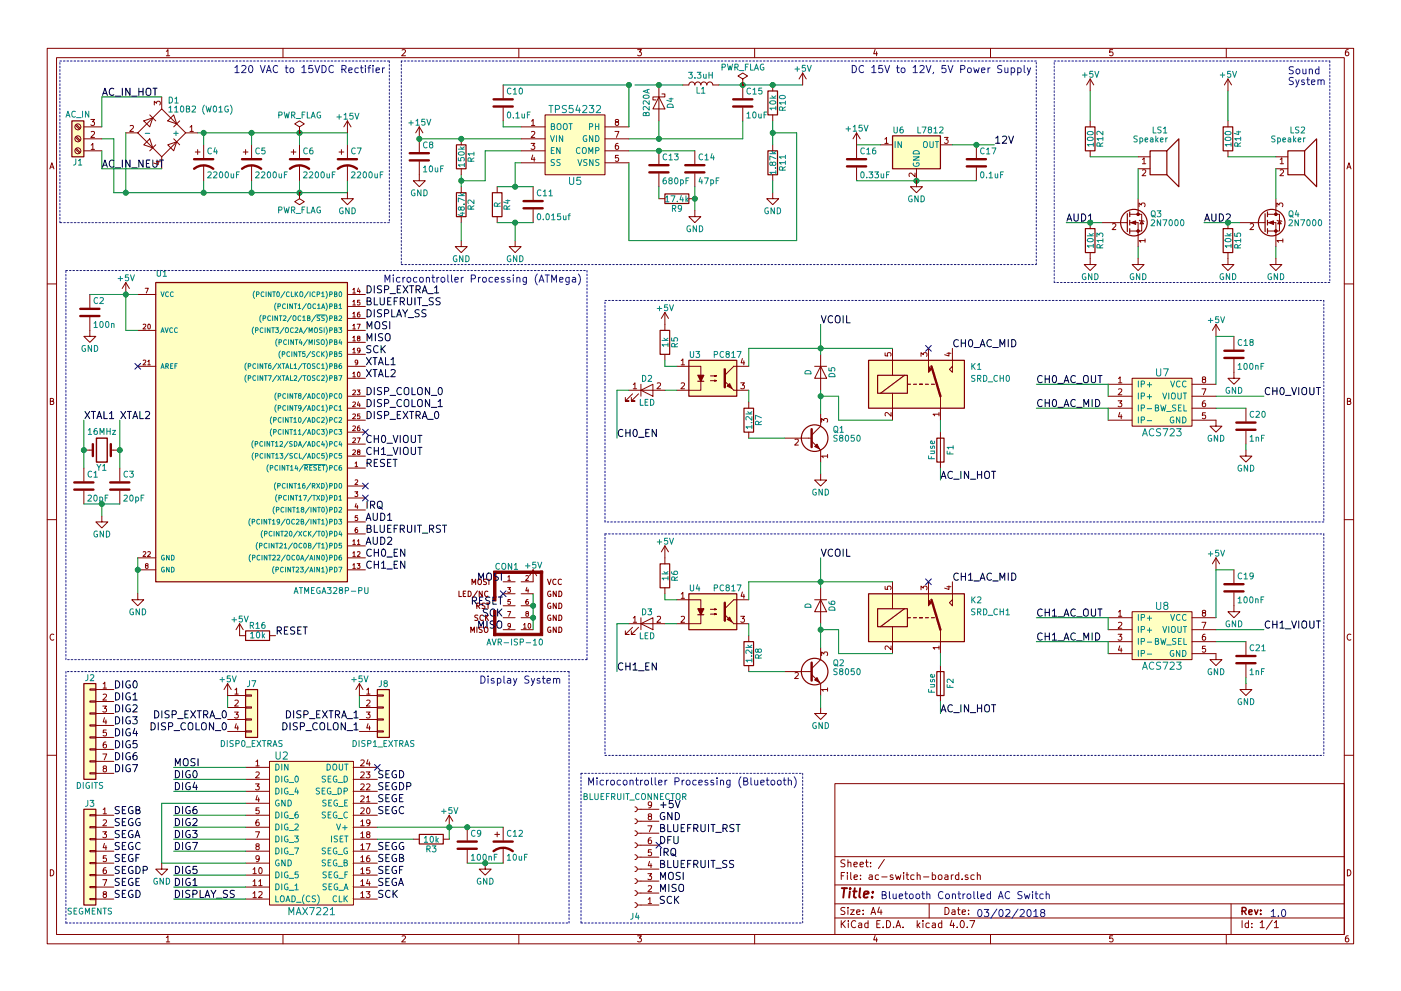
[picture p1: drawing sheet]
<svg xmlns="http://www.w3.org/2000/svg" width="297mm" height="210mm" viewBox="0 0 297 210" stroke-linecap="round" stroke-linejoin="round" font-family="sans-serif">
<g fill="none" stroke="#840000" stroke-width=".21">
<path d="M10 10.3h277v189.9h-277zM12 12.2h273v186.1h-273zM35.3 10.9l.3-.4v1.3M35.3 11.8h.7M60 10.3v1.9M85.2 10.6l.5-.1 .3 .4-.8 .9h.8M106.7 18v2.8M110 10.3v1.9M135.2 10.5h.8l-.4 .5 .3 .1 .1 .2-.1 .4-.2 .1-.5-.1M139.7 18v7.6M140.3 19.9h.7v.7h-2.6v.6h.7M144.8 18h1.2a.64 .64 0 0 1 .7-.6 .64 .64 0 0 1 .6 .6 .64 .64 0 0 1 .7-.6 .64 .64 0 0 1 .6 .6 .64 .64 0 0 1 .6-.6 .64 .64 0 0 1 .7 .6 .64 .64 0 0 1 .6-.6 .64 .64 0 0 1 .6 .6h1.3"/>
<path d="M157.5 18h.1M157.5 16.8l1-.7-1-.6-1 .6 1 .7v1.2M157.5 18v2.8M160 10.3v1.9M163.8 18v1.3M170.2 15.5l-.8 1.3M170.2 15.5v2.5M170.2 15.5l.7 1.3M185.5 10.5l-.3 .9h.8M185.9 11v.8M210 10.3v1.9M231.1 16.8v2.5"/>
<path d="M231.1 16.8l-.7 1.2M231.1 16.8l.8 1.2M235.9 10.5h-.6v.6h.6l.1 .5-.3 .2-.4-.1M260 10.3v1.9M260.3 16.8v2.5M260.3 16.8l-.7 1.2M260.3 16.8l.8 1.2M285.9 10.5l-.4 .1-.2 .2-.1 .8 .3 .2 .4-.1 .1-.4-.1-.2-.4-.1-.3 .3M10.6 35.8l.4-1.3 .4 1.3M10.7 35.5h.6M16 26.6l.9 .8M16 29.1l.9 .9"/>
<path d="M16 31.7l.9 .8M16.2 26.4l.8 .8M16.2 29l.8 .8M16.2 31.5l.8 .8M17.8 32h3.8M17.8 29.5h3.8M17.8 26.9h3.8M19.3 25.3h.7l-.4 .5 .4 .1v.6l-.2 .1-.5-.1M19.3 30.8l.4-.4v1.3M19.3 28l.5-.1 .2 .3-.7 1h.7M19.3 31.7h.7M26.7 28.2h2.5"/>
<path d="M27.6 26.7l.5-.1 .2 .4-.8 .9h.8M29.2 28.2l5.1-5.1 5.1 5.1-5.1 5.1zM30.5 25.6l1.9-.6-.7 1.9zM30.5 30.7l1.2-1.2 .7 1.9zM31.7 24.4l1.3 1.2M32.7 22.3v-.8l.5 .4 .1-.4h.6l.1 .2-.1 .6M33 30.7l-1.3 1.3M33.1 34.3h.9M33.6 34.1v.8l-1-.3M34.3 20.6v2.5M34.3 33.3v2.5M35.6 25.6l1.2-1.2 .7 1.9z"/>
<path d="M35.6 30.7l1.9-.6-.7 1.9zM36.8 29.5l1.3 1.2M38.1 25.6l-1.3 1.3M39.4 28.2h2.5M40.3 27l.3-.4v1.3M40.3 27.9h.7M41.4 32.3h1M41.9 31.7v1.1M43.2 30.7v2.8M43.2 35v3.3M51.6 32.3h1M52.1 31.7v1.1"/>
<path d="M53.3 30.7v2.8M53.3 35v3.3M61.7 32.3h1M62.2 31.7v1.1M63.5 28.2h.1M63.5 26.9l1-.6-1-.7-1 .7 1 .6v1.3M63.5 30.7v2.8M63.5 35v3.3M71.9 32.3h1M72.4 31.7v1.1M73.7 25.6v2.6M73.7 30.7v2.8"/>
<path d="M73.7 35v3.3M73.7 25.6l-.8 1.3M73.7 25.6l.7 1.3M88.9 34.3v4h1.3l-1.3 1.3-1.3-1.3h1.3M88.9 26.9v5.4M88.9 26.9l-.8 1.3M88.9 26.9l.8 1.3M97.8 29.5v1.2M97.8 35.8v1.3M97.8 39.6v1.3M105.4 39.6v1.3M106.7 22.9v2.7"/>
<path d="M110.5 32h5.1M110.5 29.5h5.1M110.5 26.9h5.1M110.5 34.5h5.1M112.6 30.4h.8l-.4 .5 .3 .1v.6l-.1 .1-.6-.1M112.7 25.7l.3-.4v1.3M112.7 28l.5-.1 .2 .3-.8 1h.8M112.7 26.6h.7M113 32.9l-.3 .9h.7M113 39.6v2.8M113.3 33.4v.8M115.6 24.4h12.7v12.7h-12.7z"/>
<path d="M128.3 32h5M128.3 29.5h5M128.3 26.9h5M128.3 34.5h5M130.4 27.9h.8l-.5 1.3M130.7 25.9l-.2-.3v-.2h.6v.3l-.5 .2-.1 .2v.4l.2 .1h.2l.3-.2-.1-.4-.2-.1M131 30.4l-.3 .1-.2 .2v.7l.2 .3 .4-.1-.1-.6-.3-.1-.2 .2M131.1 33h-.6v.5h.6v.6l-.2 .1-.4-.1M139.7 20.6l1.3 2.5h-2.6zM139.7 32v2.8M139.7 36.8v2.8M147.3 32v2.8"/>
<path d="M147.3 36.8v2.8M157.5 22.9v2.7M163.8 24.4v1.2M163.8 30.7v1.3M163.8 37.1v1.2M181.6 28.2v5.3M181.6 35.6v2.7M181.6 28.2l-.8 1.3M181.6 28.2l.8 1.3M186.7 30.7h2.5M187.6 29.5l.4-.3v1.2M187.6 30.4h.7"/>
<path d="M194 36.7v.8l-.9-.8-.4 .3 .1 .4M194.3 35.8v3.8h1.3l-1.3 1.3-1.3-1.3h1.3M199.4 30.7h2.5M200.2 29.2h.8l-.4 .4 .4 .1v.6l-.2 .1-.6-.1M207 30.7v2.8M207 35.6v2.7M231.1 25.6v1.3M231.1 32v1.3M241.3 33.3h2.5M241.3 35.8h2.5M242.2 33.8l.4-.3v1.2M242.2 36.1l.5-.1 .2 .4-.8 .9h.8"/>
<path d="M242.2 34.7h.7M260.3 25.6v1.3M260.3 32v1.3M270.5 33.3h2.5M270.5 35.8h2.5M271.4 33.8l.4-.3v1.2M271.4 36.1l.5-.1 .2 .4-.8 .9h.8M271.4 34.7h.7M285.6 35.8l.4-1.3 .4 1.3M285.7 35.5h.6M26.7 59.9l-.8 1.3M26.7 59.9v2.6"/>
<path d="M26.7 59.9l.7 1.3M63.5 40.9h.1M63.5 40.9v1.3l1 .6-1 .6-1-.6 1-.6M73.7 40.9v1.3h1.2l-1.2 1.2-1.3-1.2h1.3M97.8 51v1.3h1.3l-1.3 1.3-1.3-1.3h1.3M97.8 46v1.2M105.4 46v1.2M109.2 51v1.3h1.3l-1.3 1.3-1.3-1.3h1.3M113 44.4v2.8M139.7 42.2h1.3M146 42.2h1.3M147.3 44.7v1.3h1.3l-1.3 1.2-1.3-1.2h1.3"/>
<path d="M163.8 40.9v1.3h1.3l-1.3 1.2-1.2-1.2h1.2M231.1 53.6v2.5h1.3l-1.3 1.3-1.2-1.3h1.2M231.1 47.2v1.3M233.7 47.2h5.3M235.9 47.5l.4-.1 .3 .4-.8 .9h.8M239.5 47.2h1.8v5.1M239.5 45.5h1.8M241.3 45.5h.8v3.5h-2.6M241.3 54.9v1.2h1.3l-1.3 1.3-1.3-1.3h1.3M241.3 42.2v3.3M241.5 43.9v-.8l.5 .4 .1-.4h.5l.2 .2-.2 .6M241.6 46.7l1 .3"/>
<path d="M242.1 46.9l.3 .6h-.7zM242.8 51h-1.3l.4 .4M242.8 50.7v.7M260.3 53.6v2.5h1.3l-1.3 1.3-1.2-1.3h1.2M260.3 47.2v1.3M262.9 47.2h5.3M265.1 47.5l.5-.1 .2 .4-.8 .9h.8M268.7 47.2h1.8v5.1M268.7 45.5h1.8M270.5 45.5h.8v3.5h-2.6M270.5 54.9v1.2h1.3l-1.3 1.3-1.3-1.3h1.3M270.5 42.2v3.3"/>
<path d="M270.7 43.9v-.8l.5 .4 .1-.4h.6l.1 .2-.1 .6M270.8 46.7l1 .3M271.3 46.9l.4 .6h-.8zM272 51h-1.3l.4 .4M272 50.7v.7M10 60.2h2M19 67.3v4.1h1.3l-1.3 1.2-1.2-1.2h1.2M19 62.5v2.8M29.2 62.5h3.8M29.2 77.7h3.8M29.2 70.1h3.8M30.4 68.9l.3-.1 .2 .3-.6 .7h.6"/>
<path d="M30.4 76.5l.3-.1 .2 .3-.6 .7h.6M30.8 61.2h.6l-.4 1M31.3 76.7l.3-.3v1M31.3 77.4h.6M31.4 68.8h.1a.49 .49 0 0 1 .4 .5 .49 .49 0 0 1-.5 .4l-.1-.3zM73.7 62.5h3.8M73.7 77.7h3.8M73.7 70.1h3.8M73.7 65h3.8M73.7 67.6h3.8M73.7 72.6h3.8M73.7 75.2h3.8"/>
<path d="M74.8 79.2l.3-.3v1.1M74.8 61.5l.3-.3v1M74.8 64l.3-.3v1M74.8 66.5l.3-.3v1.1M74.8 69.1l.3-.3v1M74.8 71.6l.3-.3v1M74.8 74.2l.3-.3v1M74.8 80h.6M74.8 62.2h.6M74.8 64.7h.6M74.8 67.3h.6M74.8 69.8h.6"/>
<path d="M74.8 72.3h.6M74.8 74.9h.6M75.7 68.8h.7l-.5 1M75.8 76.8l-.1 .2h-.3v-.6h.3l.1 .2v.6l-.4 .2M75.9 79l.1-.1a.49 .49 0 0 1 .4 .6 .49 .49 0 0 1-.5 .4l-.1-.3zM75.9 71.7l-.1-.1v-.2h.5v.2l-.5 .4 .1 .3 .4-.1v-.3l-.2-.2M76 61.1l-.2 .7h.6M76.3 66.2l-.4 .1-.1 .8 .1 .2 .4-.1v-.5l-.4-.1-.1 .2M76.3 61.5v.7M76.3 63.7h-.5v.5l.5-.1v.5h-.5M76.3 74.3l-.2 .2-.3-.1v-.5h.3l.2 .2v.5l-.5 .3M141 66.3v3.8"/>
<path d="M141 75.2v1.2M141 66.3l-.8 1.3M141 66.3l.7 1.3M143.5 77.7h5.1v1.9M144.4 76.5l.4-.4v1.3M144.4 77.4h.7M150.6 79.8h1.3l-.4 .1v-.3l.4 .2M157.4 76.1l-.3 .9h.8M157.7 76.5v.9M158.7 77.7h-3.1l-1.9 1.9M172.7 77.7h2.6M174 77.7l1.3 2.6h-2.6z"/>
<path d="M174 75.2v7.6M187.7 74.9v.6h.5v-.6h.6l.1 .2-.1 .4M189.2 73.9v5.7M195.3 75.6v-.8l.5 .5 .1-.4h.5l.1 .2-.1 .5M196.8 73.9v3.8M200.8 74.9h.8M201.2 74.8v.7l-.9-.2M201.9 77.7v1.3l-.6-.6zM201.9 73.9v3.8M257.8 68.8v2.6M257.8 68.8l-.8 1.3M257.8 68.8l.8 1.3"/>
<path d="M261.6 76.2v4.1h1.3l-1.3 1.2-1.3-1.2h1.3M261.6 71.4v2.8M285 60.2h2M10.7 85.1h.5l.1-.5-.6-.1v1.3h.5l.2-.4-.3-.3M17.8 95.5h1.9M17.8 99.3v2.8M23.5 95.5h1.9M25.4 99.3v2.8M73.7 99.3h3.8M73.7 80.3h3.8M73.7 84.1h3.8M73.7 86.6h3.8"/>
<path d="M73.7 89.1h3.8M73.7 91.7h3.8M73.7 94.2h3.8M73.7 96.8h3.8M74.8 82.8l.4-.1 .2 .4-.6 .7h.6M74.8 85.4l.4-.1 .2 .3-.6 .7h.6M74.8 87.9l.4-.1 .2 .3-.6 .7h.6M74.8 90.5l.4-.1 .2 .3-.6 .7h.6M74.8 93l.4-.1 .2 .3-.6 .7h.6M74.8 95.5l.4-.1 .2 .4-.6 .7h.6M75.3 98.3l.3-.3v1M75.3 99h.5"/>
<path d="M75.7 82.7h.6l-.3 .4 .3 .1v.5h-.6M75.7 92.9h.7l-.5 1M75.9 95.9l-.1-.2v-.2h.5v.3l-.5 .3 .1 .4 .4-.1v-.4l-.2-.1M76 85.2l-.2 .8h.6M76.3 90.4l-.4 .1-.1 .7 .1 .2 .4-.1v-.5l-.4-.1-.1 .3M76.3 85.6v.7M76.3 87.8h-.5v.5h.5v.4h-.5M133.3 82.8h7.7M134.1 83.6l-1.5 1.5h.7h-.7v-.8M134.3 81.6l.3-.4v1.3M134.3 82.5h.7M135.4 83.6l-1.5 1.5h.7h-.7v-.8"/>
<path d="M135.9 82.8l2.5-1.3v2.6zM135.9 81.5v2.6M139.3 81.3l.5-.1 .3 .4-.8 .9h.8M144.4 81.3l.5-.1 .2 .4-.8 .9h.8M148.6 80.9v1.9h-5.1M150.6 80.8h1.3l-.4 .1v-.3l.4 .2M155.6 82.8h3.1M157 81.2h.8l-.4 .5 .4 .1v.6l-.2 .1-.6-.1M158.7 85.3v1.3M158.7 91.7v1.3M166.4 93h5.7M168.6 93.3l.4-.1 .3 .3-.8 .9h.8"/>
<path d="M172.1 93.6l1.9 1.9v2.5M174 87.9v2.5l-1.9 1.9M174.2 89.6v-.8l.5 .4 .1-.4h.5l.2 .2-.2 .6M175.5 96.8h-1.3l.3 .3M175.5 96.4v.7M188.9 87.5v.8l-.9-.8-.3 .3 .1 .4M189.2 83.4v5.7M199.1 87.9h-1.3l.4 .3M199.1 87.5v.7M199.4 84.1v5M199.4 91.7v7.6M234.9 84.1h5.1"/>
<path d="M234.9 86.6h5.1M234.9 89.1h5.1M234.9 81.5h5.1M237.1 85h.7l-.4 .5 .4 .1v.6l-.2 .1-.5-.1M237.1 80.3l.4-.3v1.2M237.1 82.6l.5-.1 .2 .3-.7 1h.7M237.1 81.2h.7M237.4 87.5l-.3 .9h.8M237.7 88v.8M240 80.3h12.7v10.1h-12.7zM252.7 89.1h5.1v1.3h1.3l-1.3 1.3-1.3-1.3h1.3M252.7 84.1h5.1"/>
<path d="M252.7 86.6h5.1M252.7 81.5h5.1M254.8 82.5h.9l-.6 1.3M255.1 80.5l-.2-.2 .1-.2h.6v.3l-.6 .1-.1 .2 .1 .4 .1 .1h.3l.2-.2v-.4l-.2-.1M255.5 85l-.4 .1-.1 .2-.1 .7 .2 .3 .5-.1-.1-.6-.4-.1-.2 .2M255.6 87.6h-.6l-.1 .6h.7v.5l-.2 .1-.5-.1M264.2 95.5v1.3h1.2l-1.2 1.2-1.3-1.2h1.3M264.2 86.6v2.8M264.2 91.4v2.8M285.7 85.1h.5l.1-.5-.6-.1v1.3h.5l.2-.4-.3-.3M10 110.3h2M17.8 104.1v2.8"/>
<path d="M21.6 109.5v1.2h1.3l-1.3 1.3-1.3-1.3h1.3M25.4 104.1v2.8M29.2 118.4h3.8M30.4 117.1l.3-.1 .2 .3-.6 .8h.6M31.3 117.1l.4-.1 .2 .3-.6 .8h.6M73.7 103.1h3.8M73.7 105.7h3.8M73.7 108.2h3.8M73.7 110.7h3.8M73.7 113.3h3.8M73.7 115.8h3.8M73.7 118.4h3.8"/>
<path d="M74.8 114.8l.3-.3v1M74.8 117.3l.3-.3v1.1M74.8 119.9l.3-.3v1M74.8 115.5h.6M74.8 118.1h.6M75.2 104.3h.6l-.3 .4 .3 .1v.5h-.6M75.3 101.9l.4-.1 .1 .3-.6 .7h.6M75.5 106.8l-.2 .8h.6M75.7 119.6h.6l-.3 .4 .3 .1v.4h-.6M75.8 112l-.4 .1-.1 .7 .2 .2 .3-.1v-.5l-.3-.1-.2 .2M75.8 114.8l.2-.3v1M75.8 117.1l.3-.1 .2 .3-.6 .8h.6"/>
<path d="M75.8 107.2v.7M75.8 115.5h.5M75.8 109.4h-.5v.5l.5-.1v.5h-.5M141 115.8v3.8M141 115.8l-.8 1.3M141 115.8l.7 1.3M174 100.6v1.2h1.3l-1.3 1.3-1.3-1.3h1.3M257.8 118.4l-.8 1.2M257.8 118.4v2.5M257.8 118.4l.8 1.2M285 110.3h2M11.4 134.6a.58 .58 0 0 0-.8 .6 .58 .58 0 0 0 .8 .5"/>
<path d="M29.2 126v1.2h1.3l-1.3 1.3-1.3-1.3h1.3M29.2 120.9h3.8M31 120l-.2-.2 .1-.2h.4l.1 .3-.6 .3 .2 .4 .4-.1v-.4l-.2-.1M50.8 132.3v2.6h1.3M50.8 132.3l-.8 1.3M50.8 132.3l.8 1.3M57.1 134.9h1.3M73.7 120.9h3.8M74.8 120.6h.6M106.7 131.1h2.5M106.7 133.6h2.5M106.7 123.4h2.5"/>
<path d="M106.7 126h2.5M106.7 128.5h2.5M107.6 124.7h.6l-.3 .3 .3 .1v.5h-.6M107.6 129.7h.7l-.5 1.1M107.7 122.4l.2-.3v1M107.7 123.1h.5M108.2 127.2h-.5v.5l.5-.1v.5h-.5M108.2 132.7l-.1 .2h-.4v-.6h.4l.1 .2v.6l-.5 .2M110.5 131.1h2.5M110.5 133.6h2.5M110.5 126h2.5M110.5 128.5h2.5"/>
<path d="M111 132.6l.3-.3v1M111 133.3h.6M111.5 122.2l.4-.1 .1 .3-.6 .7h.6M111.7 130.2l-.2-.2 .1-.2h.4v.3l-.5 .3 .2 .4 .3-.1v-.4l-.1-.1M111.7 124.6l-.2 .7h.6M112 127.2l-.4 .1-.1 .7 .2 .2 .3-.1v-.5h-.3l-.2 .2M112 125v.7M112 132.4l.2-.1a.49 .49 0 0 1 .3 .5 .49 .49 0 0 1-.4 .4l-.1-.3zM113 120.9v2.5h-2.5M113 120.9l-.7 1.3M113 120.9l.8 1.3M133.3 132.3h7.7"/>
<path d="M134.1 133.1l-1.5 1.5h.7h-.7v-.7M134.3 131.1l.3-.3v1.2M134.3 132h.7M135.4 133.1l-1.5 1.5h.7h-.7v-.7M135.9 132.3l2.5-1.2v2.5zM135.9 131.1v2.5M139.3 130.9l.5-.1 .3 .3-.8 .9h.8M141 124.7v1.3M143.5 127.2h5.1v2M144.4 126l.4-.3v1.2M144.4 130.9l.5-.1 .2 .3-.8 .9h.8M144.4 126.9h.7"/>
<path d="M148.6 130.4v1.9h-5.1M150.6 130.3h1.3l-.4 .1v-.2l.4 .1M150.6 129.3h1.3l-.4 .1v-.2l.4 .1M155.6 132.3h3.1M157 130.8h.8l-.4 .4 .4 .1v.6l-.2 .1-.6-.1M157.4 125.6l-.3 .9h.8M157.7 126.1v.8M158.7 134.9v1.2M158.7 127.2h-3.1l-1.9 2M172.7 127.2h2.6M174 127.2l1.3 2.6h-2.6zM174 124.7v7.6"/>
<path d="M174 137.4v2.5l-1.9 2M174.2 139.1v-.8l.5 .5 .1-.4h.5l.2 .2-.2 .5M187.7 124.4v.6l.5 .1v-.7h.6l.1 .2-.1 .5M188.9 137.1v.7l-.9-.7-.3 .2 .1 .5M189.2 123.4v5.8M189.2 133v5.7M195.3 125.1v-.7l.5 .4 .1-.4h.5l.1 .2-.1 .5M196.8 123.4v3.8M199.1 137.4h-1.3l.4 .4M199.1 137.1v.7M199.4 133.6v5.1M200.8 124.5h.8"/>
<path d="M201.2 124.3v.8l-.9-.3M201.3 127.9l.6-.7v1.3zM201.9 123.4v3.8M234.9 131.1h5.1M234.9 133.6h5.1M234.9 136.1h5.1M234.9 138.7h5.1M237.1 134.6h.7l-.4 .4 .4 .1v.6l-.2 .1-.5-.1M237.1 129.8l.4-.3v1.3M237.1 132.1l.5-.1 .2 .4-.7 .9h.7M237.1 130.8h.7M237.4 137l-.3 .9h.8"/>
<path d="M237.7 137.5v.9M240 129.8h12.7v10.1h-12.7zM252.7 138.7h5.1v1.2h1.3l-1.3 1.3-1.3-1.3h1.3M252.7 131.1h5.1M252.7 133.6h5.1M252.7 136.1h5.1M254.8 132h.9l-.6 1.3M255.1 130l-.2-.2 .1-.3 .6 .1v.3l-.6 .2-.1 .2 .1 .3 .1 .2h.3l.2-.3v-.4l-.2-.1M255.5 134.6h-.4l-.1 .3-.1 .7 .2 .2 .5-.1-.1-.6-.4-.1-.2 .3M255.6 137.1h-.6l-.1 .6h.7v.5l-.2 .2-.5-.2M261.6 125.7v4.1h1.3l-1.3 1.3-1.3-1.3h1.3M261.6 120.9v2.8"/>
<path d="M264.2 136.1v2.8M286.4 134.6a.58 .58 0 0 0-.8 .6 .58 .58 0 0 0 .8 .5M19 158.9h1.3v.2h-1.3zM19 156.3h1.3v.3h-1.3zM19 153.8h1.3v.2h-1.3zM19 151.3h1.3v.2h-1.3zM19 148.7h1.3v.3h-1.3zM19 146.2h1.3v.2h-1.3zM20.3 146.3h3.8M20.3 148.8h3.8M20.3 151.4h3.8M20.3 153.9h3.8"/>
<path d="M20.3 156.5h3.8M20.3 159h3.8M21.8 149.8h.8l-.5 .5 .4 .1v.5l-.1 .2-.6-.2M21.8 160h.8l-.5 1.2M21.9 145.1l.3-.4v1.3M21.9 147.4l.5-.1 .2 .3-.8 .9h.8M21.9 146h.7M22.1 152.3l-.2 .9h.7M22.5 157.4l-.4 .1-.2 .2v.7l.2 .3 .4-.1v-.6l-.4-.1-.2 .2M22.5 152.7v.9M22.5 154.9h-.6v.6h.6v.5l-.1 .2-.5-.2M48.3 145v2.6h3.8"/>
<path d="M48.3 150.1h3.8M48.3 152.6h3.8M48.3 155.2h3.8M48.3 145l-.8 1.3M48.3 145l.7 1.3M49.7 151.1h.8l-.4 .5 .4 .1v.5l-.2 .1-.6-.1M49.8 146.3l.4-.3v1.3M49.8 148.6l.5-.1 .2 .4-.8 .9h.8M49.8 147.3h.7M50.1 153.5l-.3 1h.8M50.4 154v.9M52.1 155.1h1.2v.2h-1.2z"/>
<path d="M52.1 152.5h1.2v.3h-1.2zM52.1 150h1.2v.2h-1.2zM52.1 147.4h1.2v.3h-1.2zM76.2 145v2.6h3.8M76.2 150.1h3.8M76.2 152.6h3.8M76.2 155.2h3.8M76.2 145l-.8 1.3M76.2 145l.8 1.3M77.7 151.1h.8l-.5 .5 .4 .1v.5l-.2 .1-.5-.1M77.7 146.3l.4-.3v1.3M77.7 148.6l.5-.1 .3 .4-.8 .9h.8"/>
<path d="M77.7 147.3h.8M78 153.5l-.3 1h.8M78.3 154v.9M80 155.1h1.3v.2h-1.3zM80 152.5h1.3v.3h-1.3zM80 150h1.3v.2h-1.3zM80 147.4h1.3v.3h-1.3zM158.7 141.2v1.3M166.4 142.5h5.7M168.6 142.8l.4-.1 .3 .3-.8 1h.8M172.1 143.1l1.9 1.9v2.6M174 150.1v1.3h1.3l-1.3 1.2-1.3-1.2h1.3"/>
<path d="M175.5 146.3h-1.3l.3 .4M175.5 145.9v.8M199.4 141.2v7.6M264.2 145v1.3h1.2l-1.2 1.3-1.3-1.3h1.3M264.2 141v2.8M10 160.2h2M19 164h1.3v.2h-1.3zM19 161.4h1.3v.3h-1.3zM19 177.9h1.3v.3h-1.3zM19 175.4h1.3v.2h-1.3zM19 172.8h1.3v.3h-1.3zM20.3 173h3.8"/>
<path d="M20.3 175.5h3.8M20.3 178h3.8M20.3 161.5h3.8M20.3 164.1h3.8M21.8 176.5h.8l-.5 .5 .4 .1v.5l-.1 .1-.6-.1M21.9 171.7l.3-.3v1.3M21.9 174l.5-.1 .2 .4-.8 .9h.8M21.9 172.7h.7M22.1 163l-.2-.2 .1-.2h.5v.3l-.5 .2-.1 .2v.3l.2 .2h.3l.2-.3-.1-.3-.1-.2M22.1 178.9l-.2 1h.7M22.5 179.4v.9M52.1 162.8h5"/>
<path d="M52.1 165.3h5M52.1 167.9h5M52.1 170.4h5M52.1 173h5M52.1 175.5h5M52.1 178h5M54.2 166.3h.8l-.5 .5 .4 .1v.6l-.2 .1-.5-.1M54.2 176.5h.8l-.5 1.2M54.3 161.6l.3-.4v1.3M54.3 163.9l.4-.1 .3 .3-.8 .9h.8M54.3 162.5h.7M54.5 179.5l-.2-.2v-.2h.6v.3l-.5 .2-.1 .2v.4l.2 .1h.2l.3-.3-.1-.3-.2-.2"/>
<path d="M54.5 168.8l-.2 .9h.7M54.8 173.9l-.3 .1-.2 .2v.7l.2 .3 .4-.1-.1-.6-.3-.1-.2 .2M54.8 169.3v.8M54.9 171.4h-.6v.6h.6v.5l-.2 .2-.4-.2M57.1 161.5h17.8v30.5h-17.8zM74.9 162.8h5.1M74.9 165.3h5.1M74.9 167.9h5.1M74.9 170.4h5.1M74.9 173h5.1M74.9 175.5h5.1M74.9 178h5.1"/>
<path d="M76.5 171.5l.5-.1 .2 .3-.8 1h.8M76.5 169l.5-.1 .2 .3-.8 .9h.8M76.5 166.4l.5-.1 .2 .4-.8 .9h.8M76.5 163.9l.5-.1 .2 .3-.8 .9h.8M76.5 161.3l.5-.1 .2 .4-.8 .9h.8M76.5 179.4l.4-.4v1.3M76.5 176.8l.4-.3v1.2M76.5 174.3l.4-.4v1.3M76.5 177.7h.7M76.5 175.2h.7M77.6 163.8h.8l-.4 .5 .4 .1v.5l-.2 .1-.6-.1M77.6 179h.9l-.5 1.3"/>
<path d="M77.7 169.2l.4-.3v1.2M77.7 166.4l.5-.1 .2 .4-.8 .9h.8M77.7 170.1h.7M77.8 171.5l.2-.1a.67 .67 0 0 1 .5 .6 .67 .67 0 0 1-.5 .7l-.3-.5zM78 177l-.3-.2 .1-.3 .6 .1v.3l-.6 .2-.1 .2 .1 .3 .2 .1h.2l.2-.2v-.4l-.2-.1M78 161.2l-.3 .9h.8M78.3 161.6v.9M78.4 174.5l-.2 .2-.4-.1v-.6l.4-.1 .2 .3v.7l-.3 .3h-.3M87.6 178h1.3M94 178h1.2M95.2 173l-.7 1.2M95.2 173v2.5"/>
<path d="M95.2 173l.8 1.2M99.1 175.5v2.8M104.9 177h1M105.4 176.5v1M106.7 175.5v2.8M106.7 179.8v3.3M134.6 171.2l.4 .1 .1 .3-.1 .4-.4 .2M134.6 173.7l.4 .2 .1 .2-.1 .5-.4 .1M134.6 176.3l.4 .1 .1 .3-.1 .4-.4 .2M134.6 178.8l.4 .1 .1 .3-.1 .4-.4 .2M135.1 171.7h4.6M135.1 174.2h4.6"/>
<path d="M135.1 176.8h4.6M135.1 179.3h4.6M137.4 175.2h.8l-.5 1.3M137.7 173.2l-.3-.2 .1-.2h.6v.3l-.6 .1-.1 .3 .1 .3 .2 .1h.2l.3-.2-.1-.4-.2-.1M138 177.7l-.3 .1-.2 .2-.1 .8 .3 .2 .4-.1-.1-.6-.3-.1-.3 .3M138.2 170.7l-.3 .2-.4-.1v-.6l.4-.1 .3 .3-.1 .7-.3 .3h-.3M177 166.3h108v32h-108zM285 160.2h2M10.7 184.5a.65 .65 0 0 1 .7 .7 .65 .65 0 0 1-.7 .6zM19 190.6h1.3v.3h-1.3zM19 188.1h1.3v.2h-1.3zM19 185.5h1.3v.3h-1.3z"/>
<path d="M19 183h1.3v.3h-1.3zM19 180.5h1.3v.2h-1.3zM20.3 180.6h3.8M20.3 183.1h3.8M20.3 185.7h3.8M20.3 188.2h3.8M20.3 190.7h3.8M21.8 186.6h.8l-.5 1.3M22.1 189.7l-.2-.2 .1-.3 .5 .1v.3l-.5 .2-.1 .2v.3l.2 .1h.3l.2-.2-.1-.4-.1-.1M22.5 184.1h-.4l-.2 .3v.7l.2 .3 .4-.2v-.6h-.4l-.2 .2M22.5 181.6h-.6v.5h.6v.6l-.1 .1-.5-.1M34.3 183.1v1.3h1.3l-1.3 1.3-1.3-1.3h1.3"/>
<path d="M35.3 198.9l.3-.4v1.3M35.3 199.8h.7M52.1 180.6h5M52.1 183.1h5M52.1 185.7h5M52.1 188.2h5M52.1 190.7h5M53.6 184.4l.4-.3v1.3M53.6 187l.4-.4v1.3M53.6 189.5l.4-.3v1.2M53.6 185.4h.8M53.6 187.9h.8"/>
<path d="M53.6 190.4h.8M54.9 187l.3-.4v1.3M54.9 189.3l.4-.1 .3 .3-.8 .9h.8M54.9 187.9h.7M55 182.1l-.3 .2h-.3l-.1-.6 .4-.1 .3 .2-.1 .7-.3 .3h-.2M55 184.2l.1-.1a.67 .67 0 0 1 .5 .6 .67 .67 0 0 1-.5 .7l-.2-.5zM60 198.3v1.9M74.9 180.6h5.1M74.9 183.1h5.1M74.9 185.7h5.1M74.9 188.2h5.1M74.9 190.7h5.1"/>
<path d="M76.5 189.5l.4-.3v1.2M76.5 187l.4-.4v1.3M76.5 184.4l.4-.3v1.3M76.5 181.9l.4-.3v1.2M76.5 185.4h.7M76.5 187.9h.7M76.5 190.4h.7M76.5 182.8h.7M76.5 180.3h.7M77.6 189.2h.8l-.4 .5 .4 .1v.5l-.2 .1-.6-.1M78 186.6l-.3 .9h.8M78.3 181.6h-.3l-.2 .3-.1 .7 .3 .2 .4-.1-.1-.6-.3-.1-.3 .3"/>
<path d="M78.3 187v.9M78.4 184.1h-.6l-.1 .6h.7v.5l-.2 .2-.5-.2M85.2 198.6l.5-.1 .3 .4-.8 .9h.8M99.1 180.3v2.8M102.9 183.1v1.3h1.2l-1.2 1.3-1.3-1.3h1.3M110 198.3v1.9M134.6 181.4l.4 .1 .1 .3-.1 .4-.4 .2M134.6 183.9l.4 .1 .1 .3-.1 .4-.4 .2M134.6 186.4l.4 .2 .1 .2-.1 .5-.4 .1M134.6 189l.4 .1 .1 .3-.1 .4-.4 .2M134.6 191.5l.4 .1 .1 .3-.1 .4-.4 .2M135.1 181.9h4.6"/>
<path d="M135.1 184.4h4.6M135.1 186.9h4.6M135.1 189.5h4.6M135.1 192h4.6M135.2 198.5h.8l-.4 .5 .3 .1 .1 .2-.1 .4-.2 .1-.5-.1M137.4 185.4h.8l-.5 .4 .4 .1v.6l-.2 .1-.5-.1M137.4 190.8l.4-.4v1.3M137.4 188l.5-.1 .3 .4-.8 .9h.8M137.4 191.7h.8M137.7 182.7l-.3 1h.8M138 183.2v.9M138.1 180.3h-.6l-.1 .6h.7v.5l-.2 .2-.5-.2"/>
<path d="M160 198.3v1.9M177 194.8h108M177 191.8h108M177 187.8h108M177 181.8h108M178.4 195.3v1.5M178.4 185.8h.5M178.6 196l.6 .8M179.1 185.1h-.7v1.5M179.1 192.6l-.5-.1-.3 .3 .1 .3 .7 .4v.4l-.2 .1-.6-.1M179.1 182.5l-.5-.1-.3 .3 .1 .3 .7 .4v.4l-.2 .1-.6-.1M179.2 195.3l-.8 .9"/>
<path d="M179.7 185.1v.2M179.7 185.6v1M179.8 192.5v.2M179.8 183.1l.2-.2 .4 .1v.9M179.8 182.4v1.5M179.8 193v1M179.9 195.3v.2M179.9 195.8v1M180.3 193h.8l-.8 1h.8M180.4 185.1v1.3l.2 .2M181.1 183.4l.7-.1-.1-.3-.4-.1-.2 .2v.7h.6M181.1 186.1l.7-.1-.1-.3-.4-.1-.2 .2 .1 .7h.5"/>
<path d="M181.4 195.5a.71 .71 0 0 0-1 .5 .71 .71 0 0 0 .8 .8l.2-.1M181.6 193.5l.7-.1v-.3l-.4-.1-.3 .2 .1 .7h.6M182.1 195.9h.6v.9M182.3 183.4l.8-.1-.1-.3-.4-.1-.3 .2 .1 .7h.6M182.4 186.5v.1M182.4 185.7v.1M182.7 196.2l-.7 .3 .2 .3 .5-.1M183 193.9v.1M183 193.1v.1M183.5 182.9h.6M183.7 182.4v1.3l.4 .2M184 195.9l-.4-.1-.3 .3 .1 .6 .2 .1 .4-.1"/>
<path d="M184 195.3v1.5M184.3 185.7h.6v.9M184.6 183.8v.1M184.6 183v.1M184.7 194l.4-1.5 .5 1.5M184.8 193.6h.7M184.9 186l-.7 .3 .3 .3 .4-.1M185.5 198.5l-.3 .9h.8M185.9 199v.8M185.9 196h.5M186.3 185.7l-.4-.1-.3 .3v.6l.3 .1 .4-.1M186.4 192.5l-.3 1h.9"/>
<path d="M186.6 195.3h-.7v1.5h.7M186.8 193v1M186.9 186h1.2M187.2 196.7v.1M187.5 182.3l-1.3 2M188 195.3a.76 .76 0 0 1 .8 .8 .76 .76 0 0 1-.8 .7zM189.3 185.7l-.3-.1-.3 .2 .1 .2 .5 .2v.3h-.6M189.5 196.7v.1M189.9 185.6l.3 1 .2-.7 .3 .7 .3-1M190 196.8l.4-1.5 .6 1.5M190.1 196.4h.7M191.5 196.7v.1"/>
<path d="M191.6 185.1v.2M191.6 185.6v1M192.1 185.6h.6M192.3 185.1v1.3l.4 .2M193.8 185.7l-.4-.1-.3 .3 .1 .6 .2 .1 .4-.1M194.5 185.7l.2-.1 .3 .1 .1 .9M194.5 185.1v1.5M194.5 195.3v1.5M194.6 196.3l.4 .5M195 195.8l-.5 .6M195.7 195.3v.2M195.7 195.8v1"/>
<path d="M195.8 186h1.2M197 191.8v3M197 195.9l-.4-.1-.3 .3 .1 .6 .2 .1 .4-.1M197.7 185.7l.4-.1 .3 .3-.2 .6h-.5M197.7 185.1v1.5M197.7 195.9h.6v.9M198.3 196.2l-.7 .3 .2 .3 .5-.1M199 185.7l.2-.1 .4 .1 .1 .6-.1 .2-.4 .1-.2-.1zM199.7 195.9l-.5-.1-.2 .3v.6l.2 .1 .5-.1M199.7 195.3v1.5M200.4 192.5a.76 .76 0 0 1 .8 .8 .76 .76 0 0 1-.8 .7zM200.4 185.7h.5l.1 .9"/>
<path d="M201 186l-.7 .3 .2 .3 .5-.1M201.7 185.6v1M201.8 195.2l-.4 1.1h1M201.9 193.1h.5l.1 .9M202.1 185.6l-.4 .3M202.2 195.8v1M202.5 193.4l-.7 .3 .2 .3 .5-.1M202.9 196.7v.1M203 193h.6M203.2 192.5v1.3l.4 .2M203.3 185.7l-.5-.1-.2 .3v.6l.2 .1 .5-.1M203.3 185.1v1.5"/>
<path d="M203.8 195.4l.1-.1a.8 .8 0 0 1 .6 .8 .8 .8 0 0 1-.6 .7 .97 .97 0 0 1-.1-1.4zM204 193.5l.7-.1-.1-.3-.4-.1-.2 .2 .1 .7h.5M204 186.5v.1M205.1 196.7v.1M205.2 185.7l-.3-.1-.3 .2 .1 .2 .5 .2v.3h-.6M205.4 193.9v.1M205.4 193.1v.1M205.6 195.3h1.1l-.7 1.5M206.6 185.7l-.5-.1-.3 .3 .1 .6 .2 .1 .5-.1M207.2 185.7l.2-.1 .4 .1v.9M207.2 185.1v1.5M210 198.3v1.9"/>
<path d="M235.9 198.5h-.6v.7l.6-.1 .1 .5-.3 .2-.4-.1M260 198.3v1.9M261 191.8v6.5M263.3 195.3v1.5M264.7 195.9l-.4-.1-.3 .3 .1 .6 .2 .1 .4-.1M264.7 195.3v1.5M265.4 196.7v.1M265.4 195.9v.1M267.2 195.8l.4-.5v1.5M267.2 196.8h.8M269.7 195.2l-1.2 2M270.2 195.8l.4-.5v1.5"/>
<path d="M270.2 196.8h.8M285.7 184.5a.65 .65 0 0 1 .7 .7 .65 .65 0 0 1-.7 .6zM285.9 198.5l-.4 .1-.2 .3-.1 .7 .3 .2 .4-.1 .1-.4-.1-.2-.4-.1-.3 .3"/>
<circle cx="16.5" cy="32" r=".63"/>
<circle cx="16.5" cy="26.9" r=".63"/>
<circle cx="16.5" cy="29.5" r=".63"/>
</g>
<path d="M20.4 93h2.3v5h-2.3zM263.3 193.3l.8-.1 .1-.2-.1-.3-.2-.2h-.6v1.5M263.7 193.3l.5 .7M264.8 193.5l.7-.1-.1-.3-.4-.1-.2 .2v.7h.6M266 193l.3 1 .4-1M267.3 193.9v.1M267.3 193.1v.1" fill="none" stroke="#840000" stroke-width=".3"/>
<path d="M178.5 188.4h1.1M179 188.4l-.2 2M180.2 189.1l-.2 1.3M180.3 188.4l-.1 .2 .2-.1-.1-.1-.1 .2M180.9 189.1h.7M181.2 188.4l-.2 1.8 .1 .1 .4 .1M182.4 188.4l-.2 1.8 .2 .2M183.2 189.8l.9-.2v-.4l-.6-.1-.3 .3v.9h.7M184.9 190.3v.1M185.1 189.2l-.1 .2-.1-.1 .2-.1-.1 .2" fill="none" stroke="#840000" stroke-width=".41"/>
<g fill="none" stroke="#008484" stroke-width=".21">
<path d="M108.3 18.8a.56 .56 0 0 0-.7 .5 .56 .56 0 0 0 .7 .5M108.8 19l.4-.3v1.3M108.8 20h.8M110.2 18.8l.1-.1a.67 .67 0 0 1 .5 .6 .67 .67 0 0 1-.5 .7l-.2-.5zM137.3 19.1v.6M137.6 18.9l-1.2 .5 1.2 .4M146 15.3h.8l-.4 .5 .3 .1v.6l-.1 .1-.6-.1M147.3 16.5v.1M147.8 18.5v1.3h.6M147.8 15.3h.8l-.4 .5 .4 .1v.6l-.2 .1-.6-.1M148.7 18.9l.4-.4v1.3M148.7 19.8h.8"/>
<path d="M149.2 15.7v.8l.3 .1 .2-.1M149.7 15.7v.9M150.3 15.3v1.3M150.3 15.9h.7M151 15.3v1.3M153.1 14.3l.6-.1v-.5l-.6-.1v1.3M154.2 13.6l.3 1.3 .3-.9 .2 .9 .3-1.3M155.8 14.3l.6-.1 .1-.5-.7-.1v1.3M156.1 14.3l.4 .6M156.8 15h.9M158 14.2h.5M158.6 13.6h-.6v1.3"/>
<path d="M159.1 18.8a.56 .56 0 0 0-.7 .5 .56 .56 0 0 0 .7 .5M159.1 13.6v1.3h.6M159.6 19l.4-.3v1.3M159.6 20h.8M160 14.9l.4-1.3 .4 1.3M160.1 14.5h.6M161.5 18.7h-.6v.6h.6v.5l-.2 .2-.4-.2M161.9 13.7a.59 .59 0 0 0-.7 .5 .59 .59 0 0 0 .7 .6l.1-.5h-.3M168.6 14.7h.9M169 14.2v.9M170.7 13.9h-.6v.5h.6v.6l-.1 .1-.5-.1M171.2 13.9l.4 1.2 .4-1.2"/>
<path d="M229.5 15.9h1M230 15.4v1M231.7 15.1h-.6l-.1 .6h.7v.6l-.2 .1-.5-.1M232.1 15.1l.4 1.3 .5-1.3M258.7 15.9h1M259.2 15.4v1M260.9 15.1h-.6l-.1 .6h.7v.6l-.2 .1-.5-.1M261.3 15.1l.4 1.3 .5-1.3M14 24.9l.4-1.3 .4 1.3M14.1 24.5h.6M16 23.7a.56 .56 0 0 0-.8 .5 .56 .56 0 0 0 .8 .5M16.1 33.8l-.1 1-.4 .2"/>
<path d="M16.2 25h1M16.6 34.1l.4-.3v1.2M16.6 35h.7M17.5 23.6v1.3M18.8 23.6v1.3l-.7-1.3v1.3M30.8 28.3h.9M35.8 22.9l.4-.4v1.3M35.8 23.8h.7M35.9 20.6a.64 .64 0 0 1 .7 .6 .64 .64 0 0 1-.7 .7zM36.8 28.3h1M37 22.9l.4-.4v1.3M37 23.8h.7"/>
<path d="M37.1 20.9l.3-.3v1.3M37.1 21.9h.7M37.3 27.8v1M38.4 22.6l.1-.1a.67 .67 0 0 1 .5 .6 .67 .67 0 0 1-.5 .7l-.2-.5zM39.5 23.1l.6-.1v-.4l-.6-.1v1.3h.5l.2-.5-.2-.2M40.7 22.6l.5-.1 .3 .4-.8 .9h.8M43.3 22.3a1.51 1.51 0 0 0 0 2M43.7 22.5l.3 1.3 .2-.9 .3 .9 .3-1.3M44.1 36.6l.5-.1 .2 .3-.8 .9h.8M44.8 31.5a.56 .56 0 0 0-.7 .5 .56 .56 0 0 0 .7 .5M45.3 36.6l.5-.1 .2 .3-.8 .9h.8M45.3 22.6l.2-.1a.67 .67 0 0 1 .4 .6 .67 .67 0 0 1-.4 .7l-.3-.5z"/>
<path d="M45.6 31.3l-.3 .9h.8M45.9 31.8v.9M46.4 22.9l.4-.4v1.3M46.4 23.8h.7M46.6 36.6l.2-.1a.67 .67 0 0 1 .4 .6 .67 .67 0 0 1-.4 .6l-.3-.4zM47.8 36.6l.2-.1a.67 .67 0 0 1 .5 .6 .67 .67 0 0 1-.5 .6l-.3-.4zM48.4 22.5a.59 .59 0 0 0-.8 .6 .59 .59 0 0 0 .8 .6v-.5h-.2M48.8 22.3a1.51 1.51 0 0 1 0 2M49 36.9v.8h.4l.1-.1M49.5 36.9v.8M50.1 37.1h.5M50.7 36.5h-.6v1.2"/>
<path d="M54.2 36.6l.5-.1 .2 .3-.7 .9h.7M55 31.5a.56 .56 0 0 0-.8 .5 .56 .56 0 0 0 .8 .5M55.4 36.6l.5-.1 .3 .3-.8 .9h.8M56.2 31.4h-.7v.6h.7v.5l-.2 .2-.5-.2M56.8 36.6l.1-.1a.67 .67 0 0 1 .5 .6 .67 .67 0 0 1-.5 .6l-.2-.4zM58 36.6l.2-.1a.67 .67 0 0 1 .4 .6 .67 .67 0 0 1-.4 .6l-.3-.4zM59.1 24.4h.6l.1-.5-.7-.1v1.2M59.2 36.9v.8h.3l.2-.1M59.7 36.9v.8M60.2 23.8l.4 1.2 .2-.9 .2 .9 .3-1.2M60.3 37.1h.4M60.9 36.5h-.6v1.2"/>
<path d="M61.8 24.4h.6l.1-.5-.7-.1v1.2M62.1 24.4l.4 .6M62.8 25.1h1M64.1 24.4h.4M64.4 36.6l.5-.1 .2 .3-.8 .9h.8M64.7 23.8h-.6v1.2M65.2 31.5a.56 .56 0 0 0-.8 .5 .56 .56 0 0 0 .8 .5M65.2 23.8v1.2h.6M65.6 36.6l.5-.1 .2 .3-.8 .9h.8M66 25l.4-1.2 .4 1.2M66.1 24.7h.6M66.2 31.4h-.3l-.2 .3v.7l.2 .3 .4-.2-.1-.6h-.3l-.2 .2"/>
<path d="M66.9 36.6l.2-.1a.67 .67 0 0 1 .5 .6 .67 .67 0 0 1-.5 .6l-.3-.4zM67.9 23.8a.59 .59 0 0 0-.7 .6 .59 .59 0 0 0 .7 .6l.1-.5h-.3M68.1 36.6l.2-.1a.67 .67 0 0 1 .5 .6 .67 .67 0 0 1-.5 .6l-.3-.4zM69.3 36.9l.1 .8h.3l.1-.1M69.8 36.9v.8M70.5 37.1h.4M71.1 36.5h-.6v1.2M71.4 24.8h1M71.9 24.3v1M72.9 24.4l.4-.4v1.3M72.9 25.3h.8M74.5 36.6l.5-.1 .3 .3-.8 .9h.8"/>
<path d="M74.8 24h-.6v.6h.6v.6l-.1 .1-.5-.1M75.3 24l.4 1.3 .4-1.3M75.3 31.5a.56 .56 0 0 0-.8 .5 .56 .56 0 0 0 .8 .5M75.7 31.4h.9l-.6 1.3M75.8 36.6l.5-.1 .2 .3-.8 .9h.8M77.1 36.6l.2-.1a.67 .67 0 0 1 .4 .6 .67 .67 0 0 1-.4 .6l-.3-.4zM78.3 36.6l.2-.1a.67 .67 0 0 1 .4 .6 .67 .67 0 0 1-.4 .6l-.3-.4zM79.5 36.9v.8h.3l.2-.1M80 36.9v.8M80.6 37.1h.5M81.2 36.5h-.6v1.2M86.7 26.1h.9"/>
<path d="M87.1 25.6v1M88.2 25.6l.3-.3v1.3M88.2 26.6h.7M89.8 35.6l.3-.4v1.3M89.8 36.5h.7M90.1 25.3h-.6l-.1 .6h.7v.5l-.2 .2-.5-.2M90.5 25.3l.4 1.3 .4-1.3M90.6 30.2a.56 .56 0 0 0-.8 .5 .56 .56 0 0 0 .8 .6M91.1 35.3l.2-.1a.67 .67 0 0 1 .4 .6 .67 .67 0 0 1-.4 .7l-.3-.5zM91.3 30.7l-.2-.3v-.2h.6v.3l-.5 .2-.1 .2v.4l.2 .1h.2l.3-.3-.1-.3-.2-.1M92.3 35.6v.8l.3 .1 .2-.2M92.8 35.6v.9"/>
<path d="M93.4 35.8h.5M94 35.2h-.6v1.3M97.2 33.5v.6h.6v-.6h.5l.2 .1-.2 .5M97.2 31.6h1.3M97.2 32.4a.76 .76 0 0 1 1.3 .2 .74 .74 0 0 1-1.3-.1zM97.6 31.2l.5 .4M98.5 35h-1.3l.3 .4M98.5 34.6v.8M98.5 31.2l-.5 .3M99.9 34.2l-.1-.6-.5-.1-.1 .7h1.3M100.5 32.6h-1.3l.4 .4M100.5 33.5l-.6 .4"/>
<path d="M100.5 32.3v.7M107.7 23.9l.1-.1a.67 .67 0 0 1 .5 .6 .67 .67 0 0 1-.5 .6l-.2-.4zM108.8 24.9v.1M109.4 24.1l.4-.3v1.2M109.4 25h.7M110.7 24.2v.8h.3l.2-.1M111.2 24.2v.8M111.8 24.4h.4M112.4 23.8h-.6v1.2M116.4 22.4h.8M116.7 28.8l.4 1.2 .5-1.2M116.8 22.4v1.5"/>
<path d="M116.9 26.8l.6-.1v-.4l-.6-.1v1.3h.5l.2-.4-.3-.3M116.9 31.9h.4M117.5 31.3h-.6v1.3h.6M117.6 33.9h-.7v.4a.54 .54 0 0 1 .6 .7l-.2 .1-.5-.1M117.8 23.2l.7-.1 .1-.2v-.4l-.3-.1h-.5v1.5M118 28.8v1.2M118.2 26.4l.2-.2 .4 .1 .1 .8a.42 .42 0 0 1-.2 .4 .42 .42 0 0 1-.4-.1l-.2-.3zM118.7 31.3v1.3l-.7-1.3v1.3M118.8 33.9h-.6l-.1 .4a.54 .54 0 0 1 .6 .7l-.2 .1-.4-.1M119.3 28.8v1.2l-.7-1.2v1.2M119.5 26.4l.2-.2 .4 .1 .2 .8a.42 .42 0 0 1-.3 .4 .42 .42 0 0 1-.4-.1l-.2-.3zM120.1 22.4h-.6l-.3 .3 .2 .3 .6 .3v.4l-.2 .2-.6-.1"/>
<path d="M120.6 26.2h.7M120.8 37.6v1.3l.3 .2h.2l.3-.2v-1.3M121 26.2v1.3M121.5 22.4h-.8l-.1 .7 .3-.1h.5l.1 .6-.3 .3-.6-.2M122.5 22.3l-.4 1.1h1M122.5 33.9l.4 1.2 .5-1.2M122.8 22.9v1M123 31.4a.56 .56 0 0 0-.8 .5 .56 .56 0 0 0 .8 .6M123.1 37.6h-.7l-.1 .7 .2-.1 .5 .1 .2 .6-.3 .2-.6-.1M123.5 22.5l.6-.1 .3 .4-.9 1.1h.9M123.6 31.4h.5l.2 .8a.42 .42 0 0 1-.2 .3 .42 .42 0 0 1-.5 0l-.1-.3zM124.4 28.8a.59 .59 0 0 0-.8 .6 .59 .59 0 0 0 .8 .6v-.5h-.2"/>
<path d="M124.5 33.9h-.6l-.1 .4a.54 .54 0 0 1 .6 .7l-.2 .1-.5-.1M124.8 32.6v-1.3l.5 .9 .4-.9v1.3M124.9 22.4h1l-.5 .6 .5 .2-.1 .5-.2 .2-.7-.2M125 26.9l.6-.1v-.5l-.6-.1v1.3M125.7 28.8v1.2l-.7-1.2v1.2M125.7 33.9v1.2l-.7-1.2v1.2M126.2 26.2v1.3M126.2 26.8h.7M126.3 32l.6-.1v-.5l-.6-.1v1.3M126.3 28.8a.64 .64 0 0 1 .7 .6 .64 .64 0 0 1-.7 .6zM126.4 22.5l.6-.1 .3 .4-.9 1.1h.9M126.9 26.2v1.3"/>
<path d="M127 33.9h-.6l-.1 .4a.54 .54 0 0 1 .6 .7l-.1 .1-.5-.1M136.5 20.3a.69 .69 0 0 1 1.1 .3 .74 .74 0 0 1-1.2-.1zM137 24.1l.2-.3 .4 .2v.5h-1.2l.1-.6h.4l.1 .6M137.6 22.6v.8l-.9-.8-.3 .2 .1 .5M137.6 21.4v.8l-.9-.8-.3 .2 .1 .5M141.2 37.7l-.4 .1-.2 .2v.8l.2 .2 .4-.1v-.6l-.4-.1-.2 .2M141.4 32.8a.56 .56 0 0 0-.8 .5 .56 .56 0 0 0 .8 .5M141.5 22.3a.69 .69 0 0 1 .8-.2 .69 .69 0 0 1 .4 .7h-1.2zM141.9 33l.3-.3v1.2M141.9 33.9h.7M141.9 21h.8M142 38.3l-.2-.3 .1-.2h.6v.3l-.6 .2-.1 .2 .1 .4 .1 .1h.3l.2-.2v-.4l-.2-.1"/>
<path d="M142.3 20.8v.8l-.9-.3M143 32.7h.8l-.4 .4 .3 .1v.6l-.1 .1-.6-.1M143.1 37.8l.2-.1a.67 .67 0 0 1 .5 .7 .67 .67 0 0 1-.5 .6l-.3-.5zM144.3 38.2l.4-.1 .2 .3-.1 .5h-.5M144.3 38.1v1.3M145.4 38.3h.5M146 37.7h-.6v1.3M148.5 37.7l-.3 .9h.8M148.8 38.1v.9M149 32.8a.56 .56 0 0 0-.8 .5 .56 .56 0 0 0 .8 .5M149.4 37.7h.8l-.5 1.3M149.5 33l.3-.3v1.2"/>
<path d="M149.5 33.9h.7M150.7 38.2l.4-.1 .2 .3-.1 .5h-.5M150.7 38.1v1.3M151 32.6l-.3 .9h.8M151.3 33.1v.8M151.8 38.3h.5M152.5 37.7h-.7v1.3M158.4 24.1l.3-.3v1.2M158.4 25h.7M159.7 23.9l.2-.1a.67 .67 0 0 1 .4 .6 .67 .67 0 0 1-.4 .6l-.3-.4zM160.9 24.2v.8h.3l.2-.1M161.4 24.2v.8"/>
<path d="M162 24.4h.4M162.6 23.8h-.6v1.2M163.2 20.8h1.3M163.2 32.6h1.3M163.3 21.6a.76 .76 0 0 1 1.2 .2 .74 .74 0 0 1-1.3-.1zM163.6 20.3l.5 .5M163.6 32.1l.5 .5M163.8 34.6l.2-.2h.4l.1 .2-.1 .4-.4 .1-.2-.1-.2-.6h-.3v.6l.2 .1 .3-.2M164.4 35.7h.1M164.5 23h-1.3l.4 .3M164.5 36.6h-1.3l.4 .3M164.5 33.6l-1.3-.5v.9"/>
<path d="M164.5 22.6v.7M164.5 36.2v.7M164.5 20.3l-.5 .4M164.5 32.1l-.5 .4M165.3 20.4a.76 .76 0 0 1 1.2 .3 .74 .74 0 0 1-1.2-.2zM165.9 23.4l-.1-.6-.4-.1-.1 .7h1.2M165.9 36.1l-.1-.6-.4-.1-.1 .7h1.2M166.5 21.8h-1.2l.3 .4M166.5 34.5h-1.2l.3 .4M166.5 33.3h-1.2l.3 .3M166.5 22.7l-.6 .4M166.5 21.5v.7"/>
<path d="M166.5 32.9v.7M166.5 34.2v.7M166.5 35.4l-.6 .4M179.4 27.4h.9M179.9 26.9v.9M180.9 26.9l.4-.3v1.2M180.9 27.8h.7M182.6 36.6l.2-.1a.67 .67 0 0 1 .4 .6 .67 .67 0 0 1-.4 .6l-.3-.4zM182.8 26.6h-.6l-.1 .5h.7v.6l-.2 .1-.5-.1M183.2 26.6l.4 1.2 .4-1.2M183.3 31.5a.56 .56 0 0 0-.8 .5 .56 .56 0 0 0 .8 .5M183.8 31.7l.3-.3v1.3"/>
<path d="M183.8 37.6v.1M183.8 32.7h.7M184.3 36.5h.7l-.4 .5 .4 .1v.5l-.2 .1-.5-.1M185.5 36.5h.8l-.5 .5 .4 .1v.5l-.2 .1-.5-.1M185.6 31.4h-.4l-.2 .3v.7l.2 .3 .4-.2v-.6h-.4l-.2 .2M186.8 36.9l.1 .8h.3l.2-.1M187.4 36.9v.8M188 37.1h.4M188.6 36.5h-.6v1.2M189.5 26.9v1.1l.3 .2h.2l.2-.2v-1.1M189.8 30v1.3M191.1 30v1.3l-.7-1.3v1.3"/>
<path d="M191.4 26.9l-.4 .1-.1 .2-.1 .8 .2 .2 .5-.1-.1-.6-.4-.1-.2 .3M193.6 33.3h1.3l-1.3 .7h1.3M193.7 34.6a.59 .59 0 0 0 .5 .7 .59 .59 0 0 0 .6-.7l-.5-.1v.3M193.8 32a.67 .67 0 0 1 .8 0 .67 .67 0 0 1 .3 .7h-1.3zM194.6 26.9v1.3h.6M195.5 26.9h.8l-.5 1.3M195.8 30.2l.3-.2 .3 .1 .2 .8a.42 .42 0 0 1-.2 .4 .42 .42 0 0 1-.4-.1l-.2-.3zM197 27.5l-.2-.3v-.2h.7v.4l-.6 .1-.1 .2v.4l.2 .1h.3l.2-.2v-.4l-.2-.1M197.2 30v1.1l.2 .2h.2l.3-.2v-1.1M198 27.3l.4-.4v1.3M198 28.2h.7M198.3 30h.7"/>
<path d="M198.7 30v1.3M199.2 27l.5-.1 .2 .4-.7 .9h.7M208 36.6l.2-.1a.67 .67 0 0 1 .4 .6 .67 .67 0 0 1-.4 .6l-.3-.4zM208.7 31.5a.56 .56 0 0 0-.8 .5 .56 .56 0 0 0 .8 .5M209.2 31.7l.3-.3v1.3M209.2 37.6v.1M209.2 32.7h.7M209.7 36.8l.4-.3v1.2M209.7 37.7h.7M210.3 31.4h.9l-.6 1.3M211 36.9v.8h.4l.1-.1M211.5 36.9v.8"/>
<path d="M212.1 37.1h.5M212.8 36.5h-.7v1.2M230.6 29.3a.76 .76 0 0 1 1.2 .2 .74 .74 0 0 1-1.3-.1zM230.6 28.1a.76 .76 0 0 1 1.2 .2 .74 .74 0 0 1-1.3-.1zM231.8 30.7h-1.3l.4 .3M231.8 30.3v.7M233.2 31l-.1-.6-.4-.1-.1 .7h1.2M233.8 29.4h-1.2l.3 .4M233.8 27.9v.7l-.9-.7-.3 .2 .1 .5M233.8 29.1v.7M233.8 30.3l-.6 .4M241.1 28.9h-.6v.4a.54 .54 0 0 1 .6 .7l-.2 .1-.5-.1"/>
<path d="M241.7 29.3h.3l.3 .2-.1 .5h-.5M241.7 29.3v1.2M242.8 29.7l.6-.1-.1-.3h-.3l-.2 .1v.6h.5M243.9 29.3h.5v.8M244.4 29.6l-.5 .2 .1 .3 .4-.1M244.5 26.9v1.3h.6M245.1 28.8v1.3M245.2 29.6l.3 .5M245.5 29.3l-.4 .4M246 29.7l.6-.1v-.3h-.4l-.2 .1 .1 .6h.5M246.2 27h-.6l-.1 .4a.54 .54 0 0 1 .6 .7l-.2 .1-.4-.1M246.7 27.3l.3-.4v1.3"/>
<path d="M246.7 28.2h.7M247.2 29.3v.8M247.5 29.3l-.3 .2M259.8 29.3a.76 .76 0 0 1 1.2 .2 .74 .74 0 0 1-1.3-.1zM259.8 28.1a.76 .76 0 0 1 1.2 .2 .74 .74 0 0 1-1.3-.1zM261 30.7h-1.3l.4 .3M261 30.3v.7M262.2 28h.8M262.4 31v-.6l-.5-.1-.1 .7h1.2M262.6 27.8v.8l-.9-.3M263 29.4h-1.2l.3 .4M263 29.1v.7"/>
<path d="M263 30.3l-.6 .4M270.3 28.9h-.6v.4a.54 .54 0 0 1 .6 .7l-.2 .1-.5-.1M270.9 29.3h.3l.3 .2-.1 .5h-.5M270.9 29.3v1.2M272 29.7l.6-.1-.1-.3h-.3l-.2 .1v.6h.5M273.1 29.3h.5l.1 .8M273.7 29.6l-.6 .2 .2 .3 .4-.1M273.7 26.9v1.3h.6M274.3 28.8v1.3M274.4 29.6l.4 .5M274.8 29.3l-.5 .4M275.2 29.7l.6-.1v-.3h-.4l-.2 .1 .1 .6h.5"/>
<path d="M275.4 27h-.6l-.1 .4a.54 .54 0 0 1 .6 .7l-.1 .1-.5-.1M275.9 27l.5-.1 .2 .4-.8 .9h.8M276.4 29.3v.8M276.7 29.3l-.3 .2M25 59.1h1M25.5 58.6v1M27.2 58.3h-.6v.6h.6v.6l-.1 .1-.5-.1M27.7 58.3l.4 1.3 .4-1.3M33.3 57.3v1.1l.3 .2h.2l.2-.2v-1.1M34.6 57.7l.4-.4v1.3M34.6 58.6h.7M59.1 44.6l.6-.1v-.5l-.6-.1v1.3"/>
<path d="M60.2 43.9l.3 1.3 .3-.9 .2 .9 .3-1.3M61.8 44.6l.6-.1 .1-.5-.7-.1v1.3M62.1 44.6l.4 .6M62.8 45.3h.9M64 44.5h.5M64.6 43.9h-.6v1.3M65.1 43.9v1.3h.6M66 45.2l.4-1.3 .4 1.3M66.1 44.8h.6M67.9 44a.59 .59 0 0 0-.7 .5 .59 .59 0 0 0 .7 .6v-.5h-.2M72.7 44.1a.59 .59 0 0 0-.7 .6 .59 .59 0 0 0 .7 .6v-.5h-.2M74 44.1v1.3l-.7-1.3v1.3"/>
<path d="M74.6 44.1a.64 .64 0 0 1 .7 .6 .64 .64 0 0 1-.7 .7zM87.9 40.3a.59 .59 0 0 0-.7 .6 .59 .59 0 0 0 .7 .6l.1-.5h-.2M89.3 40.3v1.2l-.8-1.2v1.2M89.9 40.3a.64 .64 0 0 1 .7 .6 .64 .64 0 0 1-.7 .6zM96.8 54.3a.59 .59 0 0 0-.7 .6 .59 .59 0 0 0 .7 .5l.1-.4h-.3M97.2 41.5h1.3M97.6 45.2h.9M97.6 41l.5 .5M97.7 44.1l.3-.2h.3l.2 .2-.2 .4-.3 .1-.2-.1-.2-.6h-.3l-.1 .6 .3 .1 .2-.2M98 45.1v.7l-.9-.3M98.1 54.2v1.3l-.7-1.3v1.3M98.3 43.3h.2"/>
<path d="M98.5 42.5l-1.3-.5v.8M98.5 41l-.5 .4M98.8 54.2a.64 .64 0 0 1 .7 .7 .64 .64 0 0 1-.7 .6zM99.9 44.4l-.1-.6-.5-.1-.1 .7h1.3M100.5 42.4v.8l-.9-.8-.4 .3 .1 .4M100.5 43.7l-.6 .4M105.5 43.8l-.1-.7h-.5l-.1 .7h1.3M106.1 43l-.6 .5M107.2 42.6h.9M107.5 44.4l-.1-.6-.5-.1-.1 .7h1.3M107.7 42.4v.7l-.9-.2M108.1 43.7l-.6 .4"/>
<path d="M108.3 54.3a.59 .59 0 0 0-.8 .6 .59 .59 0 0 0 .8 .5v-.4h-.2M109.6 54.2v1.3l-.7-1.3v1.3M110.2 54.2a.64 .64 0 0 1 .7 .7 .64 .64 0 0 1-.7 .6zM114 45.5l.2-.1a.67 .67 0 0 1 .4 .6 .67 .67 0 0 1-.4 .6l-.3-.5zM114.7 40.4a.56 .56 0 0 0-.8 .5 .56 .56 0 0 0 .8 .5M115.2 40.6l.3-.3v1.2M115.2 46.5v.1M115.2 41.5h.7M115.8 45.5l.2-.1a.67 .67 0 0 1 .5 .6 .67 .67 0 0 1-.5 .6l-.3-.5zM116.4 40.6l.4-.3v1.2M116.4 41.5h.7M117 45.7l.3-.3v1.2"/>
<path d="M117 46.6h.7M118.8 45.4h-.6v.5h.6v.6l-.1 .1-.5-.1M119.5 45.8v.8h.3l.2-.1M120 45.8v.8M120.4 45.8h.5M120.9 45.4l-.3 .1v1.1M141.1 41.9l.4-.4v1.3M141.1 42.8h.7M142.3 41.5h.8l-.5 1.3M142.6 44.2h.6v-.5l-.6-.1v1.3M142.9 44.2l.4 .7M143.6 42.7v.1"/>
<path d="M144.4 41.5l-.2 .9h.7M144.5 44.1l-.2 .3-.4-.1-.1-.6 .5-.1 .2 .2-.1 .7-.3 .4h-.2M144.8 42v.8M145.4 41.5v1.3M145.6 42.3l.3 .5M145.9 42l-.5 .4M146.4 47.9a.59 .59 0 0 0-.8 .6 .59 .59 0 0 0 .8 .6v-.5h-.2M147.7 47.9v1.3l-.7-1.3v1.3M148.3 47.9a.64 .64 0 0 1 .7 .6 .64 .64 0 0 1-.7 .7zM162.9 44.1a.59 .59 0 0 0-.8 .6 .59 .59 0 0 0 .8 .6v-.5h-.2M164.2 44.1v1.3l-.7-1.3v1.3M164.8 44.1a.64 .64 0 0 1 .7 .6 .64 .64 0 0 1-.7 .7z"/>
<path d="M193.3 41.6a.59 .59 0 0 0-.7 .6 .59 .59 0 0 0 .7 .5l.1-.4h-.2M194.7 41.5v1.3l-.7-1.3v1.3M195.3 41.5a.64 .64 0 0 1 .7 .7 .64 .64 0 0 1-.7 .6zM230.2 58.1a.59 .59 0 0 0-.7 .6 .59 .59 0 0 0 .7 .6v-.5h-.2M230.5 50h1.3M230.6 50.8a.76 .76 0 0 1 1.2 .2 .74 .74 0 0 1-1.3-.1zM230.9 49.5l.5 .5M231.5 58.1v1.2l-.7-1.2v1.2M231.8 52.2h-1.3l.4 .3M231.8 51.8v.7M231.8 49.5l-.5 .4M232.1 58.1a.64 .64 0 0 1 .7 .6 .64 .64 0 0 1-.7 .6z"/>
<path d="M232.6 50.2v-.8l.4 .5 .1-.4h.6l.1 .2-.1 .5M233.2 52.6l-.1-.6-.4-.1-.1 .7h1.2M233.8 51h-1.2l.3 .4M233.8 51.9l-.6 .4M233.8 50.7v.7M240.3 58.1a.59 .59 0 0 0-.7 .6 .59 .59 0 0 0 .7 .6l.1-.5h-.2M241.7 58.1v1.2l-.8-1.2v1.2M242.3 58.1a.64 .64 0 0 1 .7 .6 .64 .64 0 0 1-.7 .6zM244.1 46.7l.5-.1 .2 .4-.8 .9h.8M244.1 44.9l.3-.2 .4 .1 .1 .8a.42 .42 0 0 1-.2 .3 .42 .42 0 0 1-.4 0l-.2-.3zM244.3 45.7l.7 .4M245.3 44.7h.8l-.4 .5 .4 .1v.6l-.2 .1-.6-.1"/>
<path d="M246.1 46.6v1.3l-.7-1.3v1.3M246.6 46.6h.8l-.5 1.3M248 46.7l.1-.1a.67 .67 0 0 1 .5 .7 .67 .67 0 0 1-.5 .6l-.2-.5zM249.2 46.7l.2-.1a.67 .67 0 0 1 .4 .7 .67 .67 0 0 1-.4 .6l-.3-.5zM250.4 46.7l.2-.1a.67 .67 0 0 1 .4 .7 .67 .67 0 0 1-.4 .6l-.3-.5zM259.4 58.1a.59 .59 0 0 0-.7 .6 .59 .59 0 0 0 .7 .6v-.5h-.2M259.7 50h1.3M259.8 50.8a.76 .76 0 0 1 1.2 .2 .74 .74 0 0 1-1.3-.1zM260.1 49.5l.5 .5M260.7 58.1v1.2l-.7-1.2v1.2M261 52.2h-1.3l.4 .3M261 51.8v.7"/>
<path d="M261 49.5l-.5 .4M261.3 58.1a.64 .64 0 0 1 .7 .6 .64 .64 0 0 1-.7 .6zM261.8 49.5v.6l.6 .1v-.7h.5l.1 .2-.1 .5M262.4 52.6v-.6l-.5-.1-.1 .7h1.2M263 51h-1.2l.3 .4M263 51.9l-.6 .4M263 50.7v.7M269.5 58.1a.59 .59 0 0 0-.7 .6 .59 .59 0 0 0 .7 .6l.1-.5h-.2M270.9 58.1v1.2l-.7-1.2v1.2M271.5 58.1a.64 .64 0 0 1 .7 .6 .64 .64 0 0 1-.7 .6zM273.3 46.7l.5-.1 .2 .4-.8 .9h.8M273.4 44.9l.2-.2 .4 .1 .1 .8a.42 .42 0 0 1-.2 .3 .42 .42 0 0 1-.4 0l-.2-.3z"/>
<path d="M273.5 45.7l.7 .4M274.9 44.6l-.3 1h.8M275.2 45.1v.9M275.3 46.6v1.3l-.7-1.3v1.3M275.8 46.6h.8l-.5 1.3M277.2 46.7l.1-.1a.67 .67 0 0 1 .5 .7 .67 .67 0 0 1-.5 .6l-.2-.5zM278.4 46.7l.2-.1a.67 .67 0 0 1 .4 .7 .67 .67 0 0 1-.4 .6l-.3-.5zM279.6 46.7l.2-.1a.67 .67 0 0 1 .4 .7 .67 .67 0 0 1-.4 .6l-.3-.5zM18.1 73.3a.59 .59 0 0 0-.7 .6 .59 .59 0 0 0 .7 .6v-.5h-.2M19.4 73.3v1.3l-.7-1.3v1.3M19.9 68.6l.4-.4v1.3M19.9 69.5h.8"/>
<path d="M20 73.3a.64 .64 0 0 1 .7 .6 .64 .64 0 0 1-.7 .7zM20.7 63.2a.56 .56 0 0 0-.8 .6 .56 .56 0 0 0 .8 .5M21.2 63.2l.5-.1 .2 .4-.8 .9h.8M21.3 68.3l.1-.1a.67 .67 0 0 1 .5 .7 .67 .67 0 0 1-.5 .6l-.2-.5zM22.5 68.3l.2-.1a.67 .67 0 0 1 .4 .7 .67 .67 0 0 1-.4 .6l-.3-.5zM23.6 68.8l.2-.2 .3 .1 .1 .8M23.6 68.6v.9M34.1 61.9l.4 1 .3-1M34.1 70.6l.4-1.1 .3 1.1M34.1 78.2l.4-1 .3 1M34.2 77.9h.5M34.2 70.3h.5"/>
<path d="M35 69.5l.3 1.1 .4-1.1M35.2 77.7l.4-.1v-.4h-.4v1M35.4 77.7l.3 .5M35.7 62a.44 .44 0 0 0-.6 .4 .44 .44 0 0 0 .6 .4M36.2 77.6h.3M36.6 69.6a.44 .44 0 0 0-.6 .4 .44 .44 0 0 0 .6 .5M36.7 77.2h-.5v1h.5M36.7 62a.44 .44 0 0 0-.6 .4 .44 .44 0 0 0 .6 .4M37.1 77.6h.3M37.6 77.2h-.5v1M37.6 69.6a.44 .44 0 0 0-.6 .4 .44 .44 0 0 0 .6 .5M52.2 77a1.2 1.2 0 0 0 0 1.6"/>
<path d="M52.2 79.5a1.2 1.2 0 0 0 0 1.6M52.6 77.7l.5-.1v-.4h-.5v1M53.8 69.4a1.2 1.2 0 0 0 0 1.5M54 61.8a1.2 1.2 0 0 0 0 1.5M54.2 70.1l.5-.1v-.4l-.5-.1v1.1M54.2 77.3a.44 .44 0 0 0-.6 .4 .44 .44 0 0 0 .6 .4M54.2 79.8a.44 .44 0 0 0-.6 .4 .44 .44 0 0 0 .6 .4M54.4 62.5l.5-.1v-.4l-.5-.1v1M54.7 77.2v1M54.7 79.7v1M55.4 66.8a1.2 1.2 0 0 0 0 1.6M55.7 77.2v1l-.6-1v1"/>
<path d="M55.7 79.7v1l-.6-1v1M55.8 69.6a.44 .44 0 0 0-.7 .4 .44 .44 0 0 0 .7 .5M55.8 67.5h.5v-.4l-.5-.1v1M56 62a.44 .44 0 0 0-.7 .4 .44 .44 0 0 0 .7 .4M56.1 77.2h.5M56.1 79.7h.5M56.2 69.5v1.1M56.3 77.2v1M56.3 79.7v1M56.4 61.9v1M56.9 79.7h.6l-.4 1M57.3 69.5v1.1l-.6-1.1v1.1"/>
<path d="M57.4 67.1a.44 .44 0 0 0-.7 .4 .44 .44 0 0 0 .7 .4M57.4 77.2l-.4 .1-.1 .7 .2 .2 .4-.1-.1-.5-.3-.1-.2 .2M57.5 61.9v1l-.6-1v1M57.6 69.5h.6M57.8 61.9h.6M57.8 67v1M57.9 69.5v1.1M58.1 61.9v1M58.4 69.5h.6l-.3 .4 .3 .1v.5h-.6M58.5 64.3a1.2 1.2 0 0 0 0 1.6M58.6 77.1l-.8 1.3M58.6 79.6l-.8 1.4"/>
<path d="M58.8 71.9a1.2 1.2 0 0 0 0 1.6M58.8 62l.1-.1a.49 .49 0 0 1 .4 .5 .49 .49 0 0 1-.5 .5l-.1-.3zM58.9 67v1l-.6-1v1M58.9 77.2l.7 1M58.9 79.7l.7 1M58.9 65l.5-.1v-.4h-.5v1M59.2 72.6h.4v-.5h-.4v1M59.2 67h.6M59.4 74.5a1.2 1.2 0 0 0 0 1.5M59.5 67v1M59.6 77.2l-.7 1M59.6 79.7l-.7 1"/>
<path d="M59.8 77.2h.6M59.8 79.7h.6M59.8 75.2l.5-.1v-.4l-.5-.1v1M60.1 67.1l.4-.1 .1 .3-.6 .7h.6M60.1 77.2v1M60.1 79.7v1M60.2 69.5l-.9 1.3M60.4 61.9l-.9 1.3M60.5 64.6a.44 .44 0 0 0-.6 .4 .44 .44 0 0 0 .6 .4M60.6 78.2l.3-1 .3 1M60.6 69.6l.3-.1 .2 .2 .1 .5-.3 .4-.3-.2zM60.7 77.9h.5"/>
<path d="M60.7 72.2a.44 .44 0 0 0-.6 .4 .44 .44 0 0 0 .6 .4M61 64.5v1M61.2 72.1v1M61.3 62a.44 .44 0 0 0-.6 .4 .44 .44 0 0 0 .6 .4M61.4 74.7a.44 .44 0 0 0-.6 .4 .44 .44 0 0 0 .6 .4M61.6 77.2v1h.5M61.6 79.7v1h.5M61.8 61.9v1h.5M61.8 66.9l-.9 1.4M61.9 74.6v1M62 64.5v1l-.6-1v1M62.2 69.6a.44 .44 0 0 0-.6 .4 .44 .44 0 0 0 .6 .5"/>
<path d="M62.2 67.1l.3-.1 .2 .2 .1 .5-.3 .3-.3-.1zM62.2 72.1v1l-.5-1v1M62.4 77.5l.2-.3v1M62.4 79.8l.3-.1 .2 .3-.6 .7h.6M62.4 78.2h.5M62.4 64.5h.5M62.6 69.6l.4-.1 .1 .3-.6 .8h.6M62.6 61.9v1M62.6 72.1h.6M62.6 64.5v1M62.7 62.4l.4 .5M62.9 72.1v1"/>
<path d="M62.9 74.6v1l-.5-1v1M63.1 61.9l-.5 .6M63.2 64.8l.3-.3v1M63.2 65.5h.6M63.3 74.6h.6M63.4 70.6l.4-1.1 .3 1.1M63.6 70.3h.4M63.6 74.6v1M63.7 62l.3-.1 .2 .2v.5l-.2 .3-.4-.1zM63.7 72l-.3 .8h.7M63.8 67.1a.44 .44 0 0 0-.6 .4 .44 .44 0 0 0 .6 .4M63.9 72.4v.7"/>
<path d="M64.1 77.1l-.9 1.3M64.1 79.6l-.9 1.4M64.2 67.3l.3-.3v1M64.2 68h.5M64.3 77.2h.6M64.3 79.7h.6M64.6 77.2v1M64.6 79.7v1M64.7 74.6h-.5l-.1 .5h.5l.1 .4h-.6M64.9 64.4l-.8 1.3M65.2 69.5l-.9 1.3M65.2 72l-.9 1.3"/>
<path d="M65.2 67.5l.4-.1 .1-.3-.5-.1v1h.4l.2-.3-.3-.2M65.3 77.2h.3l.2 .1v.5l-.2 .4-.4-.2zM65.3 79.8l.3-.1 .2 .2v.5l-.2 .3-.4-.1zM65.4 64.5h.3l.2 .1v.5l-.2 .4-.4-.2zM65.4 61.9l-.9 1.3M65.5 70.6v-1.1l.4 .8 .3-.8v1.1M65.5 73.1v-1l.4 .7 .3-.7v1M65.7 61.9v1M65.9 74.6l-.9 1.3M66.7 72.1v1M66.7 74.7h-.5v.3a.43 .43 0 0 1 .5 .5l-.5 .1M66.8 77.2h-.5v.3a.43 .43 0 0 1 .5 .6h-.6"/>
<path d="M66.8 79.8h-.5v.3a.43 .43 0 0 1 .5 .5l-.6 .1M66.8 62a.44 .44 0 0 0-.6 .4 .44 .44 0 0 0 .6 .4M66.8 69.6l.3-.1 .2 .2v.5l-.2 .4-.4-.2zM66.9 64.6a.44 .44 0 0 0-.6 .4 .44 .44 0 0 0 .6 .4M66.9 66.9l-.8 1.4M67 66.8h2M67.2 62.5l.5-.1v-.4l-.5-.1v1M67.3 64.8l.3-.3v1M67.3 65.5h.6M67.7 72.1h-.5v.4a.43 .43 0 0 1 .5 .5h-.6M67.7 74.7a.44 .44 0 0 0-.6 .4 .44 .44 0 0 0 .6 .4M67.8 77.3a.44 .44 0 0 0-.6 .4 .44 .44 0 0 0 .6 .4"/>
<path d="M67.8 79.8a.44 .44 0 0 0-.6 .4 .44 .44 0 0 0 .6 .4M67.8 67.1h-.5v.3a.43 .43 0 0 1 .5 .5l-.6 .1M68.2 77.5l.3-.3v1M68.2 79.8l.4-.1 .2 .3-.7 .7h.7M68.2 62.2l.3-.3v1M68.2 65.5l.3-1 .4 1M68.2 78.2h.6M68.2 62.9h.6M68.2 74.6v1M68.2 72.1h.3l.2 .1 .1 .6-.3 .3-.4-.2zM68.3 69.6h-.5v.3a.43 .43 0 0 1 .4 .6h-.5M68.3 65.2h.5"/>
<path d="M68.3 75.1l.5 .5M68.7 69.5v1.1M68.8 67.1h-.5l-.1 .3a.43 .43 0 0 1 .5 .5l-.5 .1M68.8 74.6l-.6 .6M69.1 77a1.2 1.2 0 0 1 0 1.6M69.1 79.5a1.2 1.2 0 0 1 0 1.6M69.1 61.8a1.2 1.2 0 0 1 0 1.5M69.1 64.3a1.2 1.2 0 0 1 0 1.6M69.1 66.8a1.2 1.2 0 0 1 0 1.6M69.1 69.4a1.2 1.2 0 0 1 0 1.5M69.1 71.9a1.2 1.2 0 0 1 0 1.6M69.1 74.5a1.2 1.2 0 0 1 0 1.5"/>
<path d="M69.9 77.7l.5-.1v-.4h-.5v1M69.9 62.5l.5-.1v-.4l-.5-.1v1M69.9 65l.5-.1v-.4h-.5v1M69.9 67.5h.5v-.4l-.5-.1v1M69.9 70.1l.5-.1v-.4l-.5-.1v1.1M69.9 72.6h.5v-.5h-.5v1M69.9 75.2l.5-.1v-.4l-.5-.1v1M70.9 77.6h.4l.1-.3-.5-.1v1h.4l.2-.4-.3-.2M70.9 62.4h.4l.1-.4-.5-.1v1h.4l.2-.3-.3-.2M70.9 64.9h.4l.1-.3-.5-.1v1h.4l.2-.4-.3-.2M70.9 67.5l.4-.1 .1-.3-.5-.1v1h.4l.2-.3-.3-.2M70.9 70h.4l.1-.4-.5-.1v1.1h.4l.2-.4-.3-.2"/>
<path d="M70.9 72.6l.4-.1 .1-.3-.5-.1v1h.4l.2-.3-.3-.2M70.9 75.1h.4l.1-.4-.5-.1v1h.4l.2-.3-.3-.2M71.8 79.7h.7l-.4 1M71.8 69.5h.6l-.3 .4 .3 .1v.5h-.6M71.9 64.8l.3-.3v1M71.9 67.1l.4-.1 .1 .3-.6 .7h.6M71.9 65.5h.5M72 62l.1-.1a.49 .49 0 0 1 .4 .5 .49 .49 0 0 1-.5 .5l-.1-.3zM72.1 72l-.2 .8h.6M72.4 77.2l-.4 .1-.1 .7 .2 .2 .3-.1v-.5l-.3-.1-.2 .2M72.4 72.4v.7M72.4 74.6h-.5v.5h.5v.4h-.5"/>
<path d="M136.2 79.6a.64 .64 0 0 1 .7 .7 .64 .64 0 0 1-.7 .6zM137.4 79.8l.5-.2 .3 .4-.8 .9h.8M139.3 65.5h1M139.8 65v.9M140.4 72.2h1.2M140.8 71.7l.4 .5M141.5 64.7h-.6v.5h.6v.6l-.1 .1-.5-.1M141.6 73.1h-1.2l.3 .4M141.6 72.8v.7M141.6 71.7l-.5 .4M142 64.7l.4 1.2 .4-1.2M142.4 71.7v.6l.6 .1v-.7h.5l.2 .2-.2 .5"/>
<path d="M143.1 73.6l-.1-.6-.5-.1-.1 .7h1.3M143.7 72.9l-.6 .4M146.4 74.6v1l.2 .2h.2l.3-.2v-1M147.5 74.6h.8l-.4 .5 .4 .1v.5l-.2 .1-.6-.1M151.4 75.2h.6l.1-.5-.7-.1v1.2M153.4 74.7a.56 .56 0 0 0-.8 .5 .56 .56 0 0 0 .8 .5M154.2 75.1l-.3-.2 .1-.3 .6 .1v.3l-.6 .2-.1 .2 .1 .3 .2 .1h.2l.2-.2v-.4l-.2-.1M155.1 74.9l.4-.3v1.2M155.1 75.8h.8M156.3 74.6h.8l-.5 1.2M170.7 78.8a.69 .69 0 0 1 .8-.2 .69 .69 0 0 1 .4 .7h-1.2zM175.7 78v.7h.6v-.7h.6l.1 .2-.1 .5"/>
<path d="M175.8 79.4a.69 .69 0 0 1 .8-.1 .69 .69 0 0 1 .4 .6h-1.3zM206 77.1v1.3M206.2 77.6l.6 .8M206.7 79.7h-.6l-.1 .4a.54 .54 0 0 1 .7 .7l-.2 .1-.5-.1M206.8 77.1l-.8 .7M207.3 77.5l.3-.4v1.3M207.3 78.4h.7M208.5 79.6a.64 .64 0 0 1 .8 .7 .64 .64 0 0 1-.8 .6zM211.5 79.8a.56 .56 0 0 0-.8 .5 .56 .56 0 0 0 .8 .5M212 79.6v1.3M212.8 79.6v1.3M213.4 79.8l.2-.2a.67 .67 0 0 1 .4 .7 .67 .67 0 0 1-.4 .6l-.3-.5z"/>
<path d="M245.2 78.3v1.2l.3 .3h.3l.3-.3v-1.2M246.7 78.3h1l-.7 1.5M256.2 68h.9M256.7 67.5v1M258.4 67.2h-.6l-.1 .6h.7v.5l-.2 .2-.5-.2M258.8 67.2l.4 1.3 .4-1.3M262.5 77.5l.4-.4v1.3M262.5 78.4h.7M263.3 72.1a.56 .56 0 0 0-.8 .6 .56 .56 0 0 0 .8 .5M263.8 72.4l.3-.4v1.3M263.8 73.3h.7M263.8 77.2l.2-.1a.67 .67 0 0 1 .5 .6 .67 .67 0 0 1-.5 .7l-.3-.5z"/>
<path d="M265 77.2l.2-.1a.67 .67 0 0 1 .5 .6 .67 .67 0 0 1-.5 .7l-.3-.5zM265.2 72.6l-.2-.3 .1-.2h.6v.3l-.6 .2-.1 .2v.4l.2 .1h.3l.2-.3v-.3l-.2-.1M266.2 77.6l.2-.1 .3 .1 .1 .8M266.2 77.5v.9M267.4 77.7h.4M268 77.1h-.6v1.3M18.7 91.3l.4-.4v1.3M18.7 92.2h.7M20.5 90.9l-.3 .1-.2 .2-.1 .7 .3 .3 .4-.2-.1-.6h-.3l-.3 .2M20.5 98.5l.5 .7 .4-.7M21 99.2v.6M21.2 92.2v-1.3l.4 .9 .4-.9v1.3"/>
<path d="M21.8 98.9l.3-.4v1.3M21.8 99.8h.7M22.7 90.9v1.3M22.7 91.5h.7M23.4 90.9v1.3M23.9 91.3h.6l-.6 .9h.6M27.5 100h.8l-.5 .5 .4 .1v.5l-.2 .1-.5-.1M52.6 80.2h.5v-.4l-.5-.1v1M53.7 93.5a1.2 1.2 0 0 0 0 1.6M53.7 96.1a1.2 1.2 0 0 0 0 1.5M54.1 94.2h.5v-.5h-.5v1M54.2 96.7h.4v-.4l-.4-.1v1"/>
<path d="M55.7 93.8a.44 .44 0 0 0-.6 .4 .44 .44 0 0 0 .6 .4M55.7 96.3a.44 .44 0 0 0-.6 .4 .44 .44 0 0 0 .6 .4M56.1 93.7v1M56.2 96.2v1M56.9 98.6a1.2 1.2 0 0 0 0 1.5M57.2 93.7v1l-.6-1v1M57.2 96.2v1l-.5-1v1M57.3 99.3l.5-.1v-.4l-.5-.1v1.1M57.5 93.7h.6M57.6 96.2h.6M57.6 88.4a1.2 1.2 0 0 0 0 1.6M57.6 91a1.2 1.2 0 0 0 0 1.5"/>
<path d="M57.8 93.7v1M57.9 96.2v1M58 89.1h.5v-.5h-.5v1M58 91.7l.5-.1v-.4l-.5-.1v1M58.4 94l.3-.3v1M58.4 94.7h.6M58.4 96.5l.3-.3v1M58.4 97.2h.6M58.6 83.4a1.2 1.2 0 0 0 0 1.5M58.6 85.9a1.2 1.2 0 0 0 0 1.5M58.9 98.9a.44 .44 0 0 0-.6 .4 .44 .44 0 0 0 .6 .4M59 84h.5v-.4l-.5-.1v1"/>
<path d="M59 86.6l.5-.1v-.4l-.5-.1v1.1M59.3 98.7v1.1M59.4 93.8l.3-.1 .2 .3-.6 .7h.6M59.4 96.2h.6l-.4 .4 .3 .1v.4h-.5M59.6 88.7a.44 .44 0 0 0-.6 .4 .44 .44 0 0 0 .6 .4M59.6 91.2a.44 .44 0 0 0-.6 .4 .44 .44 0 0 0 .6 .4M60 88.6v1M60 91.1v1M60.4 98.7v1.1l-.6-1.1v1.1M60.6 83.6a.44 .44 0 0 0-.7 .4 .44 .44 0 0 0 .7 .4M60.6 86.2a.44 .44 0 0 0-.7 .4 .44 .44 0 0 0 .7 .4M60.6 80.7l.3-1 .3 1"/>
<path d="M60.7 80.4h.5M60.7 98.7h.6M61 83.5v1M61 86v1.1M61 98.7v1.1M61.1 88.6v1l-.6-1v1M61.1 91.1v1l-.6-1v1M61.1 93.6l-.9 1.3M61.1 96.2l-.8 1.3M61.4 88.6h.6M61.4 91.1h.6M61.6 99.1l.3-.4v1.1"/>
<path d="M61.6 99.8h.6M61.7 88.6v1M61.7 91.1v1M62 93.7h-.5l-.1 .4a.43 .43 0 0 1 .5 .5h-.5M62 96.3h-.5v.3a.43 .43 0 0 1 .5 .5l-.6 .1M62.1 83.5v1l-.6-1v1M62.1 86v1.1l-.6-1.1v1.1M62.3 88.9l.3-.3v1M62.3 91.4l.3-.3v1M62.3 89.6h.6M62.3 92.1h.6M62.4 93.7a.51 .51 0 0 1 .6 .5 .51 .51 0 0 1-.6 .5z"/>
<path d="M62.4 83.5h.6M62.4 86h.6M62.7 83.5v1M62.7 86v1.1M62.8 98.7l-.2 .7h.6M63 96.3a.44 .44 0 0 0-.6 .4 .44 .44 0 0 0 .6 .4M63 99.1v.7M63.3 91.4l.3-.3v1M63.3 94.7l.3-1 .3 1M63.3 92.1h.5M63.3 88.7l.2-.1a.49 .49 0 0 1 .4 .5 .49 .49 0 0 1-.5 .5l-.1-.4zM63.4 94.4h.5"/>
<path d="M63.4 83.9l-.1-.1v-.2h.5v.2l-.5 .3 .1 .4 .4-.1v-.4l-.1-.1M63.5 96.2v1h.5M63.8 86.5l-.1 .2-.4-.1v-.5l.4-.1 .1 .3v.5l-.5 .3M64.3 98.7l-.9 1.3M64.4 98.6h4.6M64.6 99.3l.5-.1v-.4l-.5-.1v1.1M64.9 99.3l.3 .5M65 83.5l-.9 1.3M65 86l-.9 1.3M65 88.5l-.9 1.4M65 91.1l-.9 1.3M65 93.6l-.9 1.3"/>
<path d="M65 96.2l-.9 1.3M65.2 84.5l.3-1 .4 1M65.2 87.1l.3-1.1 .4 1.1M65.2 89.6l.3-1 .4 1M65.2 92.1l.3-1 .4 1M65.2 94.7l.3-1 .4 1M65.2 97.2l.3-1 .4 1M65.3 84.2h.5M65.3 86.8h.5M65.3 89.3h.5M65.3 91.9h.5M65.3 94.4h.5"/>
<path d="M65.3 96.9h.5M65.7 99.2h.3M66.1 98.7h-.4v1.1h.4M66.2 83.5a.51 .51 0 0 1 .6 .5 .51 .51 0 0 1-.6 .5zM66.2 86a.51 .51 0 0 1 .6 .6 .51 .51 0 0 1-.6 .5zM66.2 88.6a.51 .51 0 0 1 .6 .5 .51 .51 0 0 1-.6 .5zM66.2 91.1a.51 .51 0 0 1 .6 .5 .51 .51 0 0 1-.6 .5zM66.2 93.7a.51 .51 0 0 1 .6 .5 .51 .51 0 0 1-.6 .5zM66.2 96.2a.51 .51 0 0 1 .6 .5 .51 .51 0 0 1-.6 .5zM67.1 98.8h-.5v.3a.43 .43 0 0 1 .5 .6h-.6M67.5 99.2h.4M67.8 83.6a.44 .44 0 0 0-.6 .4 .44 .44 0 0 0 .6 .4"/>
<path d="M67.8 86.2a.44 .44 0 0 0-.6 .4 .44 .44 0 0 0 .6 .4M67.8 88.7a.44 .44 0 0 0-.6 .4 .44 .44 0 0 0 .6 .4M67.8 91.2a.44 .44 0 0 0-.6 .4 .44 .44 0 0 0 .6 .4M67.8 93.8a.44 .44 0 0 0-.6 .4 .44 .44 0 0 0 .6 .4M67.8 96.3a.44 .44 0 0 0-.6 .4 .44 .44 0 0 0 .6 .4M68 98.7h-.5v1.1h.5M68.1 91.1h.7l-.4 .4 .3 .1v.4h-.6M68.2 86.4l.3-.4v1.1M68.2 88.7l.4-.1 .2 .3-.7 .7h.7M68.2 87.1h.6M68.3 83.6l.1-.1a.49 .49 0 0 1 .4 .5 .49 .49 0 0 1-.5 .5l-.1-.4zM68.3 98.7h.6"/>
<path d="M68.4 93.6l-.2 .8h.6M68.6 98.7v1.1M68.7 94v.7M68.7 96.2h-.5v.5l.5-.1v.5h-.5M69.1 98.6a1.2 1.2 0 0 1 0 1.5M69.1 83.4a1.2 1.2 0 0 1 0 1.5M69.1 85.9a1.2 1.2 0 0 1 0 1.5M69.1 88.4a1.2 1.2 0 0 1 0 1.6M69.1 91a1.2 1.2 0 0 1 0 1.5M69.1 93.5a1.2 1.2 0 0 1 0 1.6M69.1 96.1a1.2 1.2 0 0 1 0 1.5M69.9 99.3l.5-.1v-.4l-.5-.1v1.1"/>
<path d="M69.9 80.2h.5v-.4l-.5-.1v1M69.9 84h.5v-.4l-.5-.1v1M69.9 86.6l.5-.1v-.4l-.5-.1v1.1M69.9 89.1h.5v-.5h-.5v1M69.9 91.7l.5-.1v-.4l-.5-.1v1M69.9 94.2h.5v-.5h-.5v1M69.9 96.7h.5v-.4l-.5-.1v1M70.9 80.2l.4-.1 .1-.3-.5-.1v1h.4l.2-.3-.3-.2M71.5 98.9a.44 .44 0 0 0-.6 .4 .44 .44 0 0 0 .6 .4M71.5 83.6a.44 .44 0 0 0-.6 .4 .44 .44 0 0 0 .6 .4M71.5 86.2a.44 .44 0 0 0-.6 .4 .44 .44 0 0 0 .6 .4M71.5 88.7a.44 .44 0 0 0-.6 .4 .44 .44 0 0 0 .6 .4"/>
<path d="M71.5 91.2a.44 .44 0 0 0-.6 .4 .44 .44 0 0 0 .6 .4M71.5 93.8a.44 .44 0 0 0-.6 .4 .44 .44 0 0 0 .6 .4M71.5 96.3a.44 .44 0 0 0-.6 .4 .44 .44 0 0 0 .6 .4M71.8 91.1h.6l-.3 .4 .3 .1v.4h-.6M71.9 86.4l.3-.4v1.1M71.9 88.7l.4-.1 .1 .3-.6 .7h.6M71.9 87.1h.5M72 83.6l.1-.1a.49 .49 0 0 1 .4 .5 .49 .49 0 0 1-.5 .5l-.1-.4zM72.1 93.6l-.2 .8h.6M72.4 98.7l-.4 .2-.1 .7 .2 .2 .3-.1v-.5l-.3-.1-.2 .2M72.4 94v.7M72.4 96.2h-.5v.5l.5-.1v.5h-.5"/>
<path d="M135.8 84.7v1.3h.6M136.8 85.3h.4M137.4 84.7h-.6v1.3h.6M137.9 84.7a.64 .64 0 0 1 .7 .7 .64 .64 0 0 1-.7 .6zM158.1 87.8h1.3M158.5 87.3l.5 .5M159.3 89.7h.1M159.4 90.6h-1.3l.4 .3M159.4 88.4v.8l-.9-.8-.4 .2 .1 .5M159.4 90.2v.7M159.4 87.3l-.5 .4M160.8 90.1v-.6l-.5-.1-.1 .7h1.2"/>
<path d="M161.4 88.6l-1.2-.5v.8M161.4 89.4l-.6 .4M176.8 90.6l.3-.2 .3 .1 .2 .8a.42 .42 0 0 1-.2 .4 .42 .42 0 0 1-.4-.1l-.2-.3zM177 91.4l.7 .4M177.5 92.4h-.6l-.1 .4a.54 .54 0 0 1 .6 .7l-.1 .1-.5-.1M178.1 90.8l.4-.4v1.3M178.1 91.7h.7M178.2 92.9l-.2-.2 .1-.3 .6 .1v.3l-.6 .1-.1 .2 .1 .4 .1 .1h.3l.2-.2v-.4l-.2-.1M179.3 92.5l.2-.2a.67 .67 0 0 1 .5 .7 .67 .67 0 0 1-.5 .6l-.3-.5zM181.1 92.3h-.6l-.1 .6h.7v.6l-.2 .1-.5-.1M181.8 92.5l.1-.2a.67 .67 0 0 1 .5 .7 .67 .67 0 0 1-.5 .6l-.2-.5zM196.9 96.7v.6h1.2"/>
<path d="M197.3 95.7h.8M197.4 94.7l-.1 .3 .2 .1h.2l.1-.4h.3v.4M197.5 96.9v.4M198 95.7l.1 .2v.3h-.8M198.1 93.6v.3l-.2 .2h-.5v-.5l.2-.1 .1 .6M200.8 95.7v.6h1.3M201.4 95.9v.4M202.1 94.9h-1.3l.4 .4M202.1 94.6v.7M207.3 80.3l.6-.1v-.4l-.6-.2v1.3M207.6 80.3l.4 .6M209.5 81h1"/>
<path d="M212 80.2h.8M241.4 80.8v1.3M241.4 83.4v1.3M241.4 85.9v1.3M241.4 88.5v1.2M242 81.5l.6-.1v-.5l-.6-.1v1.3M242 84h.6v-.5l-.6-.1v1.3M242 86.6l.6-.1v-.5l-.6-.1v1.3M242 89.1l.6-.1v-.4l-.6-.1v1.2M242.2 92.5l.5-1.5 .6 1.5M242.4 92h.7M243.2 81.6h1"/>
<path d="M243.2 84.2h1M243.2 86.7h1M243.2 89.2h1M243.7 81.1v1M243.7 83.7v1M244.6 91.1a.72 .72 0 0 0-1 .5 .72 .72 0 0 0 .7 .9l.3-.2M245 86.5l.6-.1v-.4l-.6-.1v1.3h.4l.3-.4-.3-.3M246.1 91h-.6l-.3 .3 .1 .3 .7 .3v.4l-.2 .2-.6-.1M246.1 85.9l.3 1.3 .3-.9 .2 .9 .3-1.3M246.5 83.4l.4 1.3 .5-1.3M246.6 91h1l-.7 1.5M247.4 87.3h.9"/>
<path d="M247.8 83.4v1.3M248.1 91.1l.6-.1 .3 .4-1 1.1h1M248.2 80.8l.4 1.3 .4-1.3M248.4 83.6l.2-.2h.4l.2 .8a.42 .42 0 0 1-.2 .4 .42 .42 0 0 1-.5 0l-.1-.4zM248.8 88.5a.59 .59 0 0 0-.7 .6 .59 .59 0 0 0 .7 .6l.1-.5h-.3M249.3 86h-.6l-.1 .4a.54 .54 0 0 1 .7 .7l-.2 .1-.5-.1M249.5 91h.9l-.5 .5 .5 .3-.1 .5-.2 .2-.6-.2M249.7 83.4v1l.3 .3h.2l.2-.3v-1M249.9 86.5h.4M250.1 88.5v1.2l-.7-1.2v1.2M250.2 80.9a.56 .56 0 0 0-.8 .6 .56 .56 0 0 0 .8 .5M250.5 85.9h-.6v1.3h.6"/>
<path d="M250.7 88.5a.64 .64 0 0 1 .8 .6 .64 .64 0 0 1-.8 .6zM250.9 83.4h.7M251 85.9v1.3h.6M251.2 83.4v1.3M251.5 80.9a.56 .56 0 0 0-.8 .6 .56 .56 0 0 0 .8 .5M256.8 92.4a.59 .59 0 0 0-.7 .6 .59 .59 0 0 0 .7 .5l.1-.4h-.2M258.2 92.3v1.3l-.7-1.3v1.3M258.8 92.3a.64 .64 0 0 1 .7 .7 .64 .64 0 0 1-.7 .6zM260.7 82.2a.59 .59 0 0 0-.8 .6 .59 .59 0 0 0 .8 .6v-.5h-.2M262 82.2v1.3l-.7-1.3v1.3M262.6 82.2a.64 .64 0 0 1 .7 .6 .64 .64 0 0 1-.7 .7zM263.2 98.7a.59 .59 0 0 0-.7 .6 .59 .59 0 0 0 .7 .6v-.5h-.2"/>
<path d="M264.5 98.7v1.3l-.7-1.3v1.3M265 92.7l.4-.4v1.3M265 93.6h.8M265.1 98.7a.64 .64 0 0 1 .7 .6 .64 .64 0 0 1-.7 .7zM265.8 87.4a.56 .56 0 0 0-.8 .5 .56 .56 0 0 0 .8 .5M266.3 87.4l.5-.1 .2 .3-.8 .9h.8M266.3 92.9l.2-.1h.3l.1 .8M266.3 92.8v.8M267.5 92.9h.4M267.6 87.4l.2-.1a.67 .67 0 0 1 .5 .6 .67 .67 0 0 1-.5 .6l-.3-.4zM268.1 92.3h-.6v1.3M18.7 105.2l.5-.2 .2 .4-.8 .9h.8"/>
<path d="M19.4 100.1a.56 .56 0 0 0-.7 .5 .56 .56 0 0 0 .7 .5M19.9 100.3l.4-.3v1.2M19.9 101.2h.8M20 105.2l.2-.2a.67 .67 0 0 1 .4 .7 .67 .67 0 0 1-.4 .6l-.3-.5zM20.6 112.7a.59 .59 0 0 0-.7 .6 .59 .59 0 0 0 .7 .6l.1-.5h-.3M21.2 105.5h.3l.3 .2-.2 .5h-.4M21.2 105.5v1.2M21.9 112.7v1.2l-.7-1.2v1.2M22.3 105.6h.4M22.6 112.7a.64 .64 0 0 1 .7 .6 .64 .64 0 0 1-.7 .6zM22.9 105h-.6v1.3M26.3 105.2l.5-.2 .2 .4-.8 .9h.8"/>
<path d="M27.1 100.1a.56 .56 0 0 0-.8 .5 .56 .56 0 0 0 .8 .5M27.6 105.2l.2-.2a.67 .67 0 0 1 .4 .7 .67 .67 0 0 1-.4 .6l-.3-.5zM28.8 105.5h.3l.3 .2-.1 .5h-.5M28.8 105.5v1.2M29.9 105.6h.5M30.5 105h-.6v1.3M34.8 117.9a.45 .45 0 0 0-.6 .4 .45 .45 0 0 0 .6 .4v-.3h-.1M35.9 117.8v1l-.6-1v1M36.4 117.8a.51 .51 0 0 1 .5 .5 .51 .51 0 0 1-.5 .5zM53.1 110a1.2 1.2 0 0 0 0 1.6M53.1 117.6a1.2 1.2 0 0 0 0 1.6M53.5 110.7h.4v-.5h-.4v1"/>
<path d="M53.5 118.3h.5v-.4l-.5-.1v1M54.6 115.1a1.2 1.2 0 0 0 0 1.6M55 115.8l.5-.1v-.4h-.5v1M55 110.3a.44 .44 0 0 0-.6 .4 .44 .44 0 0 0 .6 .4M55.1 117.9a.44 .44 0 0 0-.6 .4 .44 .44 0 0 0 .6 .4M55.5 110.2v1M55.5 117.8v1M55.7 112.6a1.2 1.2 0 0 0 0 1.5M56.1 113.3l.5-.1v-.4l-.5-.1v1M56.5 110.2v1l-.5-1v1M56.6 115.4a.44 .44 0 0 0-.6 .4 .44 .44 0 0 0 .6 .4M56.6 117.8v1l-.6-1v1"/>
<path d="M56.9 110.2h.6M56.9 117.8h.6M57 115.3v1M57.2 110.2v1M57.2 117.8v1M57.7 112.8a.44 .44 0 0 0-.7 .4 .44 .44 0 0 0 .7 .4M57.8 110.5l.2-.3v1M57.8 111.2h.5M57.8 117.9l.4-.1 .2 .3-.6 .7h.6M58.1 115.3v1l-.6-1v1M58.1 112.7v1M58.2 107.5a1.2 1.2 0 0 0 0 1.5"/>
<path d="M58.4 115.3h.6M58.5 102.4a1.2 1.2 0 0 0 0 1.6M58.6 108.2l.5-.1v-.4l-.5-.1v1.1M58.7 104.9a1.2 1.2 0 0 0 0 1.6M58.7 115.3v1M58.8 117.9l.4-.1 .1 .3-.6 .7h.6M58.9 103.1l.5-.1v-.4h-.5v1M59.1 105.6h.5v-.4l-.5-.1v1M59.2 112.7v1l-.6-1v1M59.3 110.6l-.2 .2h-.3v-.6h.3l.2 .2v.6l-.5 .2M59.3 115.4l.4-.1 .2 .3-.6 .7h.6M59.5 112.7h.6"/>
<path d="M59.8 112.7v1M60.2 107.7a.44 .44 0 0 0-.6 .4 .44 .44 0 0 0 .6 .5M60.3 115.6l.3-.3v1M60.3 116.3h.5M60.4 112.8l.4-.1 .1 .3-.6 .7h.6M60.5 102.7a.44 .44 0 0 0-.7 .4 .44 .44 0 0 0 .7 .4M60.5 110.1l-.9 1.3M60.5 117.7l-.9 1.4M60.6 107.6v1.1M60.7 105.2a.44 .44 0 0 0-.6 .4 .44 .44 0 0 0 .6 .4M60.9 110.2h.3l.2 .1v.6l-.2 .3-.4-.2zM60.9 102.6v1"/>
<path d="M60.9 117.9l.3-.1 .2 .2 .1 .5-.3 .3-.3-.1zM61.2 105.1v1M61.4 112.8l.2-.1a.49 .49 0 0 1 .3 .5 .49 .49 0 0 1-.4 .5l-.2-.3zM61.7 107.6v1.1l-.6-1.1v1.1M62 102.6v1l-.6-1v1M62 115.2l-.9 1.3M62 107.6h.6M62.2 105.1v1l-.6-1v1M62.3 102.6h.6M62.3 107.6v1.1M62.4 110.3a.44 .44 0 0 0-.6 .4 .44 .44 0 0 0 .6 .4M62.4 115.3h.3l.2 .1 .1 .5-.3 .4-.3-.2z"/>
<path d="M62.5 117.9a.44 .44 0 0 0-.6 .4 .44 .44 0 0 0 .6 .4M62.6 105.1h.5M62.6 102.6v1M62.8 110.3l.4-.1 .2 .3-.6 .7h.6M62.8 105.1v1M62.9 107.9l.3-.3v1.1M62.9 108.7h.5M63 117.9l.1-.1a.49 .49 0 0 1 .4 .5 .49 .49 0 0 1-.5 .5l-.1-.4zM63.1 112.7l-.9 1.3M63.2 102.9l.2-.3v1M63.2 103.6h.5M63.3 112.7l.7 1"/>
<path d="M63.4 105.4l.3-.3v1M63.4 106.1h.6M63.8 118.8l.3-1 .3 1M63.9 110.7l.4-.1v-.3l-.4-.1v1h.3l.2-.3-.2-.2M63.9 118.5h.4M64 115.4a.44 .44 0 0 0-.6 .4 .44 .44 0 0 0 .6 .4M64 112.7l-.7 1M64 108.1l-.1-.2v-.2h.4l.1 .3-.5 .3 .1 .4 .4-.1v-.4l-.2-.1M64.3 105.1h.7l-.4 1M64.5 115.4l.1-.1a.49 .49 0 0 1 .4 .5 .49 .49 0 0 1-.5 .4l-.1-.3zM64.6 102.6l-.3 .1-.2 .7 .2 .2 .4-.1-.1-.5-.3-.1-.2 .2M64.9 112.8a.44 .44 0 0 0-.6 .4 .44 .44 0 0 0 .6 .4"/>
<path d="M65.4 115.7h.4l.1-.3-.5-.1v1h.4l.2-.4-.3-.2M65.4 112.7v1M65.5 117.7l-.9 1.4M65.5 113.2l.5 .5M65.6 107.6l-.9 1.3M65.6 110.1l-.9 1.3M65.7 118.8l.3-1 .3 1M65.8 118.5h.5M65.9 102.5l-.9 1.3M65.9 107.6v1.1M65.9 110.2v1M66 112.7l-.6 .6"/>
<path d="M66.1 105l-.8 1.4M66.2 103.1l.5-.1v-.4h-.5v1M66.3 105.1h.6M66.4 103.1l.4 .5M66.6 105.1v1M66.7 117.8v1M67 107.6v1.1l-.6-1.1v1.1M67 110.2v1l-.6-1v1M67.1 102.6l.7 1M67.1 105.1l.7 1M67.1 112.7l-.8 1.3M67.1 115.2l-.8 1.3"/>
<path d="M67.3 107.6h.6M67.3 110.2h.6M67.3 112.7h.6M67.3 115.3h.6M67.6 107.6v1.1M67.6 110.2v1M67.6 112.7v1M67.6 115.3v1M67.7 117.8v1l-.5-1v1M67.8 102.6l-.7 1M67.8 105.1l-.7 1M68.2 102.6a.51 .51 0 0 1 .6 .5 .51 .51 0 0 1-.6 .5z"/>
<path d="M68.2 105.1a.51 .51 0 0 1 .6 .5 .51 .51 0 0 1-.6 .5zM68.2 110.5l.3-.3v1M68.2 115.6l.3-.3v1M68.2 111.2h.6M68.2 116.3h.6M68.3 107.7l.1-.1a.49 .49 0 0 1 .4 .6 .49 .49 0 0 1-.5 .4l-.1-.3zM68.3 112.8l.1-.1a.49 .49 0 0 1 .4 .5 .49 .49 0 0 1-.5 .5l-.1-.3zM68.3 117.9l.1-.1a.49 .49 0 0 1 .4 .5 .49 .49 0 0 1-.5 .5l-.1-.4zM69.1 102.4a1.2 1.2 0 0 1 0 1.6M69.1 104.9a1.2 1.2 0 0 1 0 1.6M69.1 107.5a1.2 1.2 0 0 1 0 1.5M69.1 110a1.2 1.2 0 0 1 0 1.6"/>
<path d="M69.1 112.6a1.2 1.2 0 0 1 0 1.5M69.1 115.1a1.2 1.2 0 0 1 0 1.6M69.1 117.6a1.2 1.2 0 0 1 0 1.6M69.9 103.1l.5-.1v-.4h-.5v1M69.9 105.6h.5v-.4l-.5-.1v1M69.9 108.2l.5-.1v-.4l-.5-.1v1.1M69.9 110.7h.5v-.5h-.5v1M69.9 113.3l.5-.1v-.4l-.5-.1v1M69.9 115.8l.5-.1v-.4h-.5v1M69.9 118.3h.5v-.4l-.5-.1v1M70.9 102.6a.51 .51 0 0 1 .6 .5 .51 .51 0 0 1-.6 .5zM70.9 105.1a.51 .51 0 0 1 .6 .5 .51 .51 0 0 1-.6 .5z"/>
<path d="M70.9 107.6a.51 .51 0 0 1 .6 .5 .51 .51 0 0 1-.6 .6zM70.9 110.2a.51 .51 0 0 1 .6 .5 .51 .51 0 0 1-.6 .5zM70.9 112.7a.51 .51 0 0 1 .6 .5 .51 .51 0 0 1-.6 .5zM70.9 115.3a.51 .51 0 0 1 .6 .5 .51 .51 0 0 1-.6 .5zM70.9 117.8a.51 .51 0 0 1 .6 .5 .51 .51 0 0 1-.6 .5zM71.8 110.2h.6l-.3 .4 .3 .1v.4h-.6M71.9 105.4l.3-.3v1M71.9 107.7l.4-.1 .1 .3-.6 .8h.6M71.9 106.1h.5M72 102.7l.1-.1a.49 .49 0 0 1 .4 .5 .49 .49 0 0 1-.5 .4l-.1-.3zM72.1 112.7l-.2 .7h.6M72.4 117.8l-.4 .1-.1 .7 .2 .2 .3-.1v-.5h-.3l-.2 .2"/>
<path d="M72.4 113v.7M72.4 115.3h-.5v.4h.5v.5h-.5M105.9 119.6a.56 .56 0 0 0-.8 .5 .56 .56 0 0 0 .8 .6M106.5 119.7l.2-.2 .4 .1 .1 .8a.42 .42 0 0 1-.2 .3 .42 .42 0 0 1-.4 0l-.2-.3zM108.5 119.5v1.3l-.7-1.3v1.3M109 119.9l.4-.4v1.3M111.9 119.6v.9M113.6 119.3h-.6l-.1 .6h.7v.5l-.2 .1-.5-.1M114 119.3l.4 1.2 .5-1.2M139.3 115h1M139.8 114.5v1M141.5 114.2h-.6v.6h.6v.5l-.1 .2-.5-.2"/>
<path d="M142 114.2l.4 1.3 .4-1.3M173 103.8a.59 .59 0 0 0-.7 .6 .59 .59 0 0 0 .7 .6l.1-.5h-.3M174.3 103.8v1.2l-.7-1.2v1.2M175 103.8a.64 .64 0 0 1 .7 .6 .64 .64 0 0 1-.7 .6zM256.2 117.5h.9M256.7 117v1M258.4 116.7h-.6l-.1 .6h.7v.6l-.2 .1-.5-.1M258.8 116.7l.4 1.3 .4-1.3M28.2 129.2a.59 .59 0 0 0-.7 .6 .59 .59 0 0 0 .7 .6l.1-.5h-.2M29.6 129.2v1.2l-.7-1.2v1.2M30.2 129.2a.64 .64 0 0 1 .7 .6 .64 .64 0 0 1-.7 .6zM34.8 120.4a.45 .45 0 0 0-.6 .5 .45 .45 0 0 0 .6 .4v-.4h-.1"/>
<path d="M35.9 120.3v1.1l-.6-1.1v1.1M36.4 120.3a.51 .51 0 0 1 .5 .5 .51 .51 0 0 1-.5 .6zM49.2 131.5h.9M49.7 131v1M51.4 130.7h-.7v.6h.7v.5l-.2 .2-.5-.2M51.8 130.7l.4 1.3 .4-1.3M53.1 132.7l.6-.1v-.4l-.6-.2v1.3M53.1 134.4l.4-.3v1.3M53.1 135.4h.7M53.4 132.7l.4 .6M54.3 132.4l.3-.4v1.3M54.3 133.3h.7"/>
<path d="M54.5 134.2l.1-.1a.67 .67 0 0 1 .5 .6 .67 .67 0 0 1-.5 .7l-.2-.5zM55.6 134.1v1.3M55.8 134.9l.3 .5M56.1 132l-.4 .1-.2 .3v.7l.2 .2 .5-.1-.1-.6-.4-.1-.2 .3M56.1 134.5l-.5 .5M58.1 120.2a1.2 1.2 0 0 0 0 1.5M58.5 120.9l.5-.1v-.4l-.5-.1v1.1M60.1 120.4a.44 .44 0 0 0-.6 .4 .44 .44 0 0 0 .6 .5M60.5 120.3v1.1M61.6 120.3v1.1l-.6-1.1v1.1M61.9 120.3h.6M62.2 120.3v1.1"/>
<path d="M62.4 125.9l.4-1.2 .4 1.2M62.5 125.5h.6M62.8 120.4l.4-.1 .1 .3-.6 .8h.6M63.4 124.7h.8M63.7 120.3h.6l-.3 .4 .3 .1v.5h-.6M63.8 124.7v1.2M64.6 125.9v-1.2l.4 .8 .4-.8v1.2M65.5 120.3l-.9 1.3M65.7 121.4l.3-1.1 .3 1.1M65.8 121.1h.5M66 125.2h.5M66.6 124.7h-.6v1.2h.6"/>
<path d="M66.7 120.3v1.1M67.7 120.3v1.1l-.5-1.1v1.1M67.8 124.7a.59 .59 0 0 0-.7 .6 .59 .59 0 0 0 .7 .6l.1-.5h-.2M68.2 120.6l.3-.3v1.1M68.2 121.4h.6M68.3 125.9l.4-1.2 .4 1.2M68.4 125.5h.6M69.1 120.2a1.2 1.2 0 0 1 0 1.5M69.4 124.7h.8l-.4 .4 .4 .1v.6l-.2 .1-.6-.1M69.9 120.9l.5-.1v-.4l-.5-.1v1.1M70.7 124.8l.5-.1 .2 .3-.8 .9h.8M70.9 120.3a.51 .51 0 0 1 .6 .5 .51 .51 0 0 1-.6 .6z"/>
<path d="M71.8 120.3h.7l-.4 1.1M72.2 125.2l-.3-.2 .1-.3 .6 .1v.3l-.6 .1-.1 .2 .1 .4 .2 .1h.2l.2-.2v-.4l-.2-.1M73.2 125.3l.6-.1 .1-.4-.7-.1v1.2M74.5 125.4h.9M76 125.3l.7-.1v-.4l-.7-.1v1.2M77.3 124.7v1l.2 .2h.3l.2-.2v-1M103.3 136.8l.4-1.2 .4 1.2M103.4 136.5h.6M104.3 135.6l.4 1.2 .5-1.2M105.6 136.2h.6l.1-.5-.7-.1v1.2M105.9 136.2l.4 .6M106.9 136.4h.9"/>
<path d="M108.5 135.6v1.2M109 120.8h.8M109.7 135.6h-.6v.5a.54 .54 0 0 1 .6 .6l-.2 .1h-.5M110.3 136.2h.6v-.5l-.6-.1v1.2M111.4 120.1h1M111.6 136.4h.9M113.1 135.9l.3-.3v1.2M113.1 136.8h.7M114.4 135.7l.2-.1a.67 .67 0 0 1 .4 .6 .67 .67 0 0 1-.4 .6l-.3-.4zM135.8 134.3v1.2h.6M136.2 129.2a.64 .64 0 0 1 .7 .6 .64 .64 0 0 1-.7 .6zM136.8 134.8h.4"/>
<path d="M137.4 129.2h.8l-.5 .5 .4 .1v.5l-.2 .1-.5-.1M137.4 134.3h-.6v1.2h.6M137.9 134.3a.64 .64 0 0 1 .7 .6 .64 .64 0 0 1-.7 .6zM140.4 121.8h1.2M140.8 121.3l.4 .5M141.6 122.7h-1.2l.3 .3M141.6 122.3v.7M141.6 121.3l-.5 .3M142.4 121.3v.4l.3 .1 .7 .1 .3-.2-.2-.5-.6 .1v.4l.2 .2M143.1 123.1l-.1-.6-.5-.1-.1 .7h1.3M143.7 122.4l-.6 .4M146.4 124.1v1l.2 .3h.2l.3-.3v-1"/>
<path d="M147.9 124l-.3 .9h.8M148.2 124.5v.9M151.4 124.8l.6-.1 .1-.5-.7-.1v1.3M153.4 124.2a.56 .56 0 0 0-.8 .5 .56 .56 0 0 0 .8 .5M154.2 124.6l-.3-.2 .1-.3 .6 .1v.3l-.6 .2-.1 .2 .1 .3 .2 .2h.2l.2-.3v-.3l-.2-.2M155.1 124.5l.4-.4v1.3M155.1 125.4h.8M156.3 124.1h.8l-.5 1.3M158.1 137.4h1.3M158.5 136.9l.5 .5M159.3 139.2h.1M159.4 137.9v.8l-.9-.8-.4 .2 .1 .5"/>
<path d="M159.4 139.7v.8M159.4 136.9l-.5 .3M160.7 137.9l.3-.2h.3l.1 .2-.1 .4-.3 .1-.2-.1-.2-.6h-.3l-.1 .6 .3 .1 .2-.2M160.8 139.6v-.6h-.5l-.1 .6h1.2M161.4 138.9l-.6 .4M170.7 128.4a.69 .69 0 0 1 .8-.2 .69 .69 0 0 1 .4 .6h-1.2zM175.7 127.7l.1 .3 .2 .2h.8l.2-.2-.1-.4-.6 .1-.1 .3 .3 .2M175.8 129a.69 .69 0 0 1 .8-.2 .69 .69 0 0 1 .4 .7h-1.3zM206 126.6v1.3M206.2 127.2l.6 .7M206.7 129.2h-.6l-.1 .5a.54 .54 0 0 1 .7 .6l-.2 .1h-.5M206.8 126.6l-.8 .7"/>
<path d="M207.3 126.7l.4-.1 .3 .4-.8 .9h.8M207.3 129.8h.6v-.5l-.6-.1v1.2M207.6 129.8l.4 .6M208.5 129.2a.64 .64 0 0 1 .8 .6 .64 .64 0 0 1-.8 .6zM209.5 130.6h1M211.5 129.3a.56 .56 0 0 0-.8 .5 .56 .56 0 0 0 .8 .5M212 129.2v1.2M212 129.8h.8M212.8 129.2v1.2M213.3 129.5l.4-.3v1.2M213.3 130.4h.7M241.4 130.4v1.2"/>
<path d="M241.4 132.9v1.3M241.4 135.5v1.2M241.4 138v1.3M242 131h.6v-.5l-.6-.1v1.2M242 133.6l.6-.1v-.5l-.6-.1v1.3M242 136.1l.6-.1v-.4l-.6-.1v1.2M242 138.7l.6-.1v-.5l-.6-.1v1.3M243.2 131.2h1M243.2 133.7h1M243.2 136.2h1M243.2 138.8h1M243.7 130.7v.9"/>
<path d="M243.7 133.2v1M245 136l.6-.1v-.3l-.6-.1v1.2h.4l.3-.4-.3-.3M245.2 127.8v1.2l.3 .3h.3l.3-.3v-1.2M246.1 135.5l.3 1.2 .3-.9 .2 .9 .3-1.2M246.5 132.9l.4 1.3 .5-1.3M247 128.4l-.3-.3 .1-.2 .2-.1 .5 .1 .1 .2-.1 .2-.6 .2-.2 .2v.3l.3 .3h.3l.3-.3v-.3l-.3-.3M247.4 136.8h.9M247.8 132.9v1.3M248.2 130.4l.4 1.2 .4-1.2M248.4 133.1l.2-.2 .4 .1 .2 .8a.42 .42 0 0 1-.2 .3 .42 .42 0 0 1-.5 0l-.1-.3zM248.8 138a.59 .59 0 0 0-.7 .6 .59 .59 0 0 0 .7 .6l.1-.5h-.3M249.3 135.5h-.6l-.1 .4a.54 .54 0 0 1 .7 .7l-.2 .1-.5-.1"/>
<path d="M249.7 132.9v1l.3 .3h.2l.2-.3v-1M249.9 136h.4M250.1 138v1.3l-.7-1.3v1.3M250.2 130.5a.56 .56 0 0 0-.8 .5 .56 .56 0 0 0 .8 .5M250.5 135.5h-.6v1.2h.6M250.7 138a.64 .64 0 0 1 .8 .6 .64 .64 0 0 1-.8 .7zM250.9 132.9h.7M251 135.5v1.2h.6M251.2 132.9v1.3M251.5 130.5a.56 .56 0 0 0-.8 .5 .56 .56 0 0 0 .8 .5M260.7 131.8a.59 .59 0 0 0-.8 .5 .59 .59 0 0 0 .8 .6v-.5h-.2M262 131.7v1.3l-.7-1.3v1.3"/>
<path d="M262.5 127l.4-.4v1.3M262.5 127.9h.7M262.6 131.7a.64 .64 0 0 1 .7 .7 .64 .64 0 0 1-.7 .6zM263.3 121.7a.56 .56 0 0 0-.8 .5 .56 .56 0 0 0 .8 .5M263.8 121.9l.3-.3v1.2M263.8 122.8h.7M263.8 126.7l.2-.1a.67 .67 0 0 1 .5 .7 .67 .67 0 0 1-.5 .6l-.3-.5zM265 126.7l.2-.1a.67 .67 0 0 1 .5 .7 .67 .67 0 0 1-.5 .6l-.3-.5zM265.7 122.1l-.2 .2h-.4l-.1-.6 .5-.1 .2 .2v.7l-.3 .3h-.3M265.8 136.9a.56 .56 0 0 0-.8 .5 .56 .56 0 0 0 .8 .5M266.2 127.2l.2-.2 .3 .1 .1 .8M266.2 127v.9"/>
<path d="M266.3 136.9l.5-.1 .2 .4-.8 .9h.8M267.4 127.2h.4M267.5 137.2l.4-.4v1.3M267.5 138.1h.7M268 126.6h-.6v1.3M18.6 143.1v1.1l-.5 .2M19.2 143.3l.5-.2 .2 .4-.8 .9h.8M46.6 144.2h1M46.9 157.1a.64 .64 0 0 1 .7 .7 .64 .64 0 0 1-.7 .6zM47.1 143.7v1M48.2 157.1v1.3M48.8 143.4h-.6v.6h.6v.5l-.2 .2-.4-.2"/>
<path d="M49.3 143.4l.4 1.3 .4-1.3M49.5 157.2h-.7v.4a.54 .54 0 0 1 .6 .7l-.2 .1-.5-.1M50 157.8l.6-.1 .1-.5-.7-.1v1.3M51.3 157.2l.2-.1a.67 .67 0 0 1 .5 .7 .67 .67 0 0 1-.5 .6l-.3-.5zM52.2 158.5h1M52.9 144.4v1.1l-.5 .2M53.4 144.4h.8l-.5 1.3M53.5 157.7h.4M54.1 157.1h-.6v1.3h.6M54.5 157.1l.8 1.3M55.3 157.1l-.8 1.3M55.7 157.1h.7"/>
<path d="M56 157.1v1.3M56.8 157.8l.6-.1 .1-.5-.7-.1v1.3M57.1 157.8l.4 .6M57.9 158.4l.4-1.3 .4 1.3M58 158h.6M58.5 159.5v1.3l.3 .3h.3l.3-.3v-1.3M59.8 157.2h-.6v.4a.54 .54 0 0 1 .6 .7l-.2 .1-.5-.1M60 159.7l.6-.2 .3 .5-.9 1.1h.9M74.6 144.2h.9M74.9 157.1a.64 .64 0 0 1 .7 .7 .64 .64 0 0 1-.7 .6zM75.1 143.7v1M76.1 157.1v1.3"/>
<path d="M76.8 143.4h-.7v.6h.7v.5l-.2 .2-.5-.2M77.2 143.4l.4 1.3 .4-1.3M77.4 157.2h-.6l-.1 .4a.54 .54 0 0 1 .6 .7l-.1 .1-.5-.1M78 157.8l.6-.1v-.5l-.6-.1v1.3M79.2 157.5l.3-.4v1.3M79.2 158.4h.7M80.1 158.5h1M80.8 144.4v1.1l-.4 .2M81.4 157.7h.4M81.6 145l-.2-.3 .1-.2h.6v.3l-.6 .2-.1 .2 .1 .4 .1 .1h.3l.2-.3v-.3l-.2-.1M82 157.1h-.6v1.3h.6M82.4 157.1l.9 1.3"/>
<path d="M83.3 157.1l-.9 1.3M83.6 157.1h.7M83.9 157.1v1.3M84.7 157.8l.6-.1 .1-.5-.7-.1v1.3M85 157.8l.4 .6M85.8 158.4l.4-1.3 .5 1.3M86 158h.5M87.8 157.2h-.7v.4a.54 .54 0 0 1 .6 .7l-.2 .1-.5-.1M159.4 140.1h-1.3l.4 .4M173 153.4a.59 .59 0 0 0-.7 .5 .59 .59 0 0 0 .7 .6l.1-.5h-.3M174.3 153.3v1.3l-.7-1.3v1.3M175 153.3a.64 .64 0 0 1 .7 .6 .64 .64 0 0 1-.7 .7z"/>
<path d="M176.8 140.2l.3-.2h.3l.2 .8a.42 .42 0 0 1-.2 .4 .42 .42 0 0 1-.4 0l-.2-.4zM177 140.9l.7 .4M177.5 141.9h-.6l-.1 .5a.54 .54 0 0 1 .6 .6l-.1 .1h-.5M178.1 140.1l.5-.1 .2 .3-.8 .9h.8M178.2 142.4l-.2-.2 .1-.3 .6 .1v.3l-.6 .2-.1 .2 .1 .3 .1 .1h.3l.2-.2v-.4l-.2-.1M179.3 142l.2-.1a.67 .67 0 0 1 .5 .6 .67 .67 0 0 1-.5 .6l-.3-.4zM181.1 141.9h-.6l-.1 .6h.7v.5l-.2 .1-.5-.1M181.8 142l.1-.1a.67 .67 0 0 1 .5 .6 .67 .67 0 0 1-.5 .6l-.2-.4zM196.9 146.2v.7h1.2M197.3 145.2h.8M197.4 144.2l-.1 .3 .2 .2 .2-.1 .1-.4h.3v.5M197.5 146.4v.5"/>
<path d="M198 145.2l.1 .2v.3l-.8 .1M198.1 143.1v.4l-.2 .2-.5-.1v-.5h.2l.1 .6M200.8 145.2v.6h1.3M201.4 145.4v.4M202.1 144.1v.8l-.9-.8-.4 .2 .1 .5M242.2 142l.5-1.5 .6 1.5M242.4 141.6h.7M244.6 140.6a.72 .72 0 0 0-1 .5 .72 .72 0 0 0 .7 .9l.3-.1M246.1 140.6l-.6-.1-.3 .3 .1 .3 .7 .3v.5l-.2 .1-.6-.1M246.6 140.5h1l-.7 1.5M248.1 140.6l.6-.1 .3 .4-1 1.1h1M249.5 140.5h.9l-.5 .6 .5 .2-.1 .6-.2 .1-.6-.1"/>
<path d="M256.8 141.9a.59 .59 0 0 0-.7 .6 .59 .59 0 0 0 .7 .6l.1-.5h-.2M258.2 141.9v1.2l-.7-1.2v1.2M258.8 141.9a.64 .64 0 0 1 .7 .6 .64 .64 0 0 1-.7 .6zM263.2 148.3a.59 .59 0 0 0-.7 .6 .59 .59 0 0 0 .7 .5v-.5h-.2M264.5 148.2v1.3l-.7-1.3v1.3M265 142.2l.4-.3v1.2M265 143.1h.8M265.1 148.2a.64 .64 0 0 1 .7 .7 .64 .64 0 0 1-.7 .6zM266.3 142.4l.2-.1 .3 .1 .1 .7M266.3 142.3v.8M267.5 142.5h.4M268.1 141.9h-.6v1.2"/>
<path d="M16.4 166a.64 .64 0 0 1 .7 .6 .64 .64 0 0 1-.7 .7zM17.7 166v1.3M18.6 169.8v1.1l-.5 .2M18.9 166.1a.59 .59 0 0 0-.7 .5 .59 .59 0 0 0 .7 .6l.1-.5h-.3M19.1 169.8h.8l-.4 .5 .3 .1v.6l-.1 .1-.6-.1M19.5 166v1.3M20 166h.7M20.3 166v1.3M21.8 166.1h-.6l-.1 .4a.54 .54 0 0 1 .6 .7l-.2 .1-.4-.1M58.5 162.1a.64 .64 0 0 1 .7 .7 .64 .64 0 0 1-.7 .6zM58.5 164.7a.64 .64 0 0 1 .7 .6 .64 .64 0 0 1-.7 .6zM58.5 167.2a.64 .64 0 0 1 .7 .6 .64 .64 0 0 1-.7 .7z"/>
<path d="M58.5 172.3a.64 .64 0 0 1 .7 .6 .64 .64 0 0 1-.7 .7zM58.5 174.8a.64 .64 0 0 1 .7 .7 .64 .64 0 0 1-.7 .6zM58.5 177.4a.64 .64 0 0 1 .7 .6 .64 .64 0 0 1-.7 .6zM58.5 179.9a.64 .64 0 0 1 .7 .6 .64 .64 0 0 1-.7 .7zM59.1 169.8a.59 .59 0 0 0-.7 .6 .59 .59 0 0 0 .7 .5l.1-.4h-.2M59.7 162.1v1.3M59.7 164.7v1.2M59.7 167.2v1.3M59.7 172.3v1.3M59.7 174.8v1.3M59.7 177.4v1.2M59.7 179.9v1.3"/>
<path d="M60.5 169.7v1.3l-.8-1.3v1.3M61 164.7a.59 .59 0 0 0-.7 .6 .59 .59 0 0 0 .7 .6l.1-.5h-.3M61 167.3a.59 .59 0 0 0-.7 .5 .59 .59 0 0 0 .7 .6l.1-.5h-.3M61 172.3a.59 .59 0 0 0-.7 .6 .59 .59 0 0 0 .7 .6l.1-.5h-.3M61 174.9a.59 .59 0 0 0-.7 .5 .59 .59 0 0 0 .7 .6l.1-.5h-.3M61 177.4a.59 .59 0 0 0-.7 .6 .59 .59 0 0 0 .7 .6l.1-.5h-.3M61 180a.59 .59 0 0 0-.7 .5 .59 .59 0 0 0 .7 .6l.1-.5h-.3M61.1 162.1v1.3l-.7-1.3v1.3M61.1 169.7a.64 .64 0 0 1 .7 .7 .64 .64 0 0 1-.7 .6zM61.3 166h1M61.3 168.6h1M61.3 173.7h1"/>
<path d="M61.3 176.2h1M61.3 178.7h1M62.5 177.4h.7l-.4 .4 .4 .1v.6l-.2 .1-.5-.1M62.5 179.9h.8l-.5 1.3M62.5 174.9l.5-.1 .2 .4-.7 .9h.7M62.6 164.8l.2-.1a.67 .67 0 0 1 .5 .6 .67 .67 0 0 1-.5 .6l-.3-.5zM62.8 167.1l-.3 .9h.8M63.1 172.3h-.3l-.2 .3-.1 .7 .3 .3 .4-.2-.1-.6h-.3l-.3 .2M63.1 167.6v.9M67.7 167.3h-.6v.4a.54 .54 0 0 1 .6 .6l-.2 .2-.5-.1M68.3 167.8h.4M68.9 167.2h-.6v1.3h.6"/>
<path d="M69 172.3h-.6v.5a.54 .54 0 0 1 .6 .6l-.2 .2-.5-.1M69 164.7h-.6v.4a.54 .54 0 0 1 .6 .7l-.2 .1h-.5M69 180h-.6v.4a.54 .54 0 0 1 .6 .6l-.2 .2-.5-.1M69.1 169.8h-.6v.4a.54 .54 0 0 1 .6 .7l-.2 .1-.5-.1M69.3 162.1a.64 .64 0 0 1 .8 .7 .64 .64 0 0 1-.8 .6zM69.6 172.9h.4M69.6 165.2h.4M69.7 170.3h.4M70.1 167.3a.59 .59 0 0 0-.7 .5 .59 .59 0 0 0 .7 .6l.1-.5h-.3M70.2 172.3h-.6v1.3h.6M70.2 164.7h-.6v1.2h.6M70.2 179.9h-.6v1.3h.6"/>
<path d="M70.3 177.4v1.2M70.3 169.7h-.6v1.3h.6M70.4 168.6h1M70.6 162.3l.2-.2 .4 .1 .2 .8a.42 .42 0 0 1-.2 .3 .42 .42 0 0 1-.5 0l-.1-.3zM71.4 172.3a.59 .59 0 0 0-.7 .6 .59 .59 0 0 0 .7 .6v-.5h-.2M71.4 164.7a.59 .59 0 0 0-.7 .6 .59 .59 0 0 0 .7 .6v-.5h-.2M71.4 180a.59 .59 0 0 0-.7 .5 .59 .59 0 0 0 .7 .6v-.5h-.2M71.4 174.8l.4 1.3 .4-1.3M71.5 169.8a.59 .59 0 0 0-.7 .6 .59 .59 0 0 0 .7 .5l.1-.4h-.3M71.6 177.4h-.7v.4a.54 .54 0 0 1 .6 .7l-.2 .1h-.5M71.7 167.2a.64 .64 0 0 1 .7 .6 .64 .64 0 0 1-.7 .7zM71.7 166h.9"/>
<path d="M71.7 173.7h.9M71.8 171.1h1M71.9 162.1v1l.3 .3h.2l.2-.3v-1M72.1 177.9h.4M72.6 175.6h1M72.7 177.4h-.6v1.2h.6M72.9 167.9l.7-.1v-.5l-.7-.1v1.3M72.9 164.7a.64 .64 0 0 1 .8 .6 .64 .64 0 0 1-.8 .6zM73.1 170.3h.4M73.1 162.1h.7M73.1 177.4h.7M73.1 175.1v1"/>
<path d="M73.4 162.1v1.3M73.4 177.4v1.2M73.6 180a.59 .59 0 0 0-.7 .5 .59 .59 0 0 0 .7 .6l.1-.5h-.3M73.7 172.4a.56 .56 0 0 0-.8 .5 .56 .56 0 0 0 .8 .5M73.7 169.7h-.6v1.3h.6M90 177.8l.3-.4v1.3M90 178.7h.7M91.3 177.5l.2-.1a.67 .67 0 0 1 .4 .7 .67 .67 0 0 1-.4 .6l-.3-.5zM91.6 179.5h.8l-.4 .5 .4 .1v.5l-.2 .1-.6-.1M92.5 177.4v1.3M92.6 178.2l.3 .5M92.9 177.8l-.4 .5"/>
<path d="M93.6 172.1h1M94.1 171.6v1M95.8 171.3h-.6l-.1 .6h.7v.6l-.2 .1-.5-.1M96.2 171.3l.4 1.3 .5-1.3M100.7 176.3a.56 .56 0 0 0-.8 .5 .56 .56 0 0 0 .8 .5M101.9 176.7l-.2 .3-.4-.1v-.6l.4-.1 .2 .2v.7l-.3 .3h-.3M108.3 176.3a.56 .56 0 0 0-.7 .5 .56 .56 0 0 0 .7 .5M108.8 176.5l.4-.3v1.2M108.8 177.4h.8M110.1 176.3l.4-.1 .3 .3-.8 .9h.8M123.8 169l.6-.1v-.4l-.6-.1v1.2h.5l.2-.4-.2-.2M125.1 168.4v1.2h.6"/>
<path d="M126.1 168.4v1l.2 .2h.3l.2-.2v-1M127.4 169h.5M128 168.4h-.6v1.2h.6M128.6 169h.4M129.2 168.4h-.6v1.2M129.7 169h.6v-.5l-.6-.1v1.2M130 169l.4 .6M130.9 168.4v1l.3 .2h.2l.2-.2v-1M132.3 168.4v1.2M132.7 168.4h.7M133 168.4v1.2M133.5 169.7h1"/>
<path d="M135.5 168.5a.56 .56 0 0 0-.8 .5 .56 .56 0 0 0 .8 .5M136.1 168.5l.2-.1h.4l.2 .8a.42 .42 0 0 1-.3 .4 .42 .42 0 0 1-.4 0l-.2-.4zM138.1 168.4v1.2l-.7-1.2v1.2M139.4 168.4v1.2l-.7-1.2v1.2M140 169h.5M140.6 168.4h-.6v1.2h.6M141.9 168.5a.56 .56 0 0 0-.8 .5 .56 .56 0 0 0 .8 .5M142.3 168.4h.7M142.6 168.4v1.2M143.4 168.5l.2-.1h.4l.2 .8a.42 .42 0 0 1-.2 .4 .42 .42 0 0 1-.5 0l-.1-.4zM144.7 169h.6l.1-.5-.7-.1v1.2M145 169l.4 .6"/>
<path d="M15.1 192.7h-.6v.5a.54 .54 0 0 1 .6 .6l-.2 .1h-.5M15.7 193.3h.4M16.3 192.7h-.6v1.2h.6M17.5 192.7a.59 .59 0 0 0-.7 .6 .59 .59 0 0 0 .7 .6l.1-.5h-.3M18.1 193.9v-1.2l.4 .9 .4-.9v1.2M19.6 193.3h.4M20.2 192.7h-.6v1.2h.6M21.4 192.7v1.2l-.7-1.2v1.2M21.8 192.7h.8M22.2 192.7v1.2M23.6 192.7h-.6v.5a.54 .54 0 0 1 .6 .6l-.2 .1h-.5M33.3 186.4a.59 .59 0 0 0-.7 .6 .59 .59 0 0 0 .7 .5l.1-.5h-.3"/>
<path d="M34.6 186.3v1.3l-.7-1.3v1.3M35.3 186.3a.64 .64 0 0 1 .7 .7 .64 .64 0 0 1-.7 .6zM58.5 185a.64 .64 0 0 1 .7 .6 .64 .64 0 0 1-.7 .7zM58.5 187.5a.64 .64 0 0 1 .7 .7 .64 .64 0 0 1-.7 .6zM58.5 190.1v1.2h.6M59.1 182.5a.59 .59 0 0 0-.7 .6 .59 .59 0 0 0 .7 .5l.1-.4h-.2M59.6 190.1h.5l.2 .8a.42 .42 0 0 1-.2 .4 .42 .42 0 0 1-.5 0l-.2-.4zM59.7 185v1.3M59.7 187.5v1.3M60.5 182.4v1.3l-.8-1.3v1.3M60.6 191.3l.4-1.2 .5 1.2M60.8 191h.5"/>
<path d="M61 185a.59 .59 0 0 0-.7 .6 .59 .59 0 0 0 .7 .6l.1-.5h-.3M61 187.6a.59 .59 0 0 0-.7 .5 .59 .59 0 0 0 .7 .6l.1-.5h-.3M61.1 182.4a.64 .64 0 0 1 .7 .7 .64 .64 0 0 1-.7 .6zM61.3 194.1v-1.5l.5 1 .5-1v1.5M61.3 181.3h1M61.3 186.4h1M61.3 188.9h1M61.9 190.1a.64 .64 0 0 1 .7 .6 .64 .64 0 0 1-.7 .6zM62.5 187.9l.4-.4v1.3M62.5 188.8h.7M62.8 194.1l.5-1.5 .5 1.5M62.9 191.4h.9"/>
<path d="M62.9 193.6h.8M63.2 185h-.6l-.1 .6h.7v.5l-.2 .2-.5-.2M64.2 192.6l1 1.5M64.5 189.9a1.51 1.51 0 0 0 0 1.9M65.2 192.6l-1 1.5M65.6 192.6h1l-.6 1.5M65.7 190.2a.56 .56 0 0 0-.8 .5 .56 .56 0 0 0 .8 .5M66.9 190.1h-.6l-.1 .4a.54 .54 0 0 1 .7 .7l-.2 .1h-.5M67.1 192.7l.6-.1 .3 .4-.9 1.1h.9M67.3 189.9a1.51 1.51 0 0 1 0 1.9M68.6 192.7l.6-.1 .3 .4-1 1.1h1M69 182.5h-.6v.4a.54 .54 0 0 1 .6 .7l-.2 .1-.5-.1"/>
<path d="M69.2 187.6h-.6l-.1 .4a.54 .54 0 0 1 .6 .7l-.1 .1-.5-.1M69.2 185h-.6l-.1 .5a.54 .54 0 0 1 .6 .6l-.1 .2-.5-.1M69.6 183h.4M69.6 180.5h.4M69.7 188.1h.5M69.7 185.6h.5M70 193l.5-.4v1.5M70 194.1h.9M70.2 182.4h-.6v1.3h.6M70.4 187.5h-.7v1.3h.7M70.4 185h-.7v1.3h.7M71.4 190.2a.56 .56 0 0 0-.8 .5 .56 .56 0 0 0 .8 .5"/>
<path d="M71.4 182.5a.59 .59 0 0 0-.7 .6 .59 .59 0 0 0 .7 .5v-.4h-.2M71.6 187.6a.59 .59 0 0 0-.8 .5 .59 .59 0 0 0 .8 .6v-.5h-.2M71.6 185a.59 .59 0 0 0-.8 .6 .59 .59 0 0 0 .8 .6v-.5h-.2M71.7 181.3h.9M71.7 183.8h.9M71.9 186.4h.9M71.9 188.9h.9M71.9 190.1v1.2h.6M72.9 188.8l.5-1.3 .4 1.3M72.9 183l.7-.1v-.4l-.7-.1v1.3h.5l.3-.4-.3-.3M72.9 190.1v1.2M73.1 188.4h.6"/>
<path d="M73.1 190.6l.6 .7M73.1 185.6h.5M73.7 190.1l-.8 .7M73.7 185h-.6v1.3M90.5 180.1h.6l.1-.5-.7-.1v1.2M90.8 180.1l.4 .6M99.9 181.6l.4-.4v1.3M99.9 182.5h.8M101.3 181.4l.1-.2a.67 .67 0 0 1 .5 .7 .67 .67 0 0 1-.5 .6l-.2-.5zM101.9 186.4a.59 .59 0 0 0-.7 .6 .59 .59 0 0 0 .7 .5l.1-.5h-.3M102.5 181.4l.2-.2a.67 .67 0 0 1 .4 .7 .67 .67 0 0 1-.4 .6l-.3-.5zM103.2 186.3v1.3l-.7-1.3v1.3"/>
<path d="M103.7 181.8l.1-.1h.3l.1 .8M103.7 181.7v.8M103.8 186.3a.64 .64 0 0 1 .8 .7 .64 .64 0 0 1-.8 .6zM104.8 181.8h.4M105.4 181.2h-.6v1.3M107.6 181.6l.3-.4v1.3M107.6 182.5h.7M108.9 181.4l.2-.2a.67 .67 0 0 1 .4 .7 .67 .67 0 0 1-.4 .6l-.3-.5zM110.1 181.7v.7l.3 .1 .2-.1M110.6 181.7v.8M111.2 181.8h.4M111.8 181.2h-.6v1.3"/>
<path d="M134.2 193.8l-.1 1-.4 .2M135 193.7l-.3 .9h.8M135.3 194.2v.8"/>
</g>
<g fill="none" stroke="#840000" stroke-width=".51">
<path d="M41.1 35.8a3.3 3.3 0 0 1 4.1 0M41.1 33.8h4.1M51.3 35.8a3.3 3.3 0 0 1 4.1 0M51.3 33.8h4.1M61.5 35.8a3.3 3.3 0 0 1 4 0M61.5 33.8h4M71.6 35.8a3.3 3.3 0 0 1 4.1 0M71.6 33.8h4.1M86.9 34h4M86.9 32.5h4M104.6 22.6h4.1M104.6 21.1h4.1"/>
<path d="M137.7 36.6h4M137.7 35h4M145.3 36.6h4.1M145.3 35h4.1M155.4 22.6h4.1M155.4 21.1h4.1M179.6 33.8h4M179.6 35.3h4M205 33.8h4M205 35.3h4M111 44.2h4.1M111 42.7h4.1"/>
<path d="M17 67.1h4.1M17 65.5h4.1M153.7 78.4v3.8M197.5 77.7l1.9 6.4M259.6 75.9h4.1M259.6 74.4h4.1M19.7 94.2v2.6M23.5 94.2v2.6M172.1 91.1v3.8M262.1 91.2h4.1M262.1 89.7h4.1M15.7 103.9h4.1"/>
<path d="M15.7 102.4h4.1M23.4 103.9h4M23.4 102.4h4M153.7 127.9v3.8M197.5 127.2l1.9 6.4M259.6 125.5h4.1M259.6 123.9h4.1M262.1 139.2h4.1M172.1 140.6v3.8M262.1 140.7h4.1M97 178.6h4.1M104.6 178.6h4.1"/>
<path d="M97 180.1h4.1M104.6 180.6a3.3 3.3 0 0 1 4.1 0"/>
</g>
<g fill="#ffffc2" stroke="#ffffc2" stroke-width=".21">
<path d="M15.2 25.6h2.6v7.7h-2.6z"/>
<path d="M115.6 24.4h12.7v12.7h-12.7z"/>
<path d="M33 59.9h40.7v63.5h-40.7z"/>
<path d="M240 80.3h12.7v10.1h-12.7z"/>
<path d="M240 129.8h12.7v10.1h-12.7z"/>
<path d="M57.1 161.5h17.8v30.5h-17.8z"/>
<path d="M184.1 76.4h20.4v10.2h-20.4z"/>
<path d="M146 76.4h10.2v7.7h-10.2z"/>
<path d="M189.2 28.8h10.2v7h-10.2z"/>
<path d="M184.1 126h20.4v10.1h-20.4z"/>
<path d="M146 126h10.2v7.6h-10.2z"/>
<path d="M17.8 145h2.5v20.3h-2.5z"/>
<path d="M17.8 171.7h2.5v20.3h-2.5z"/>
<path d="M52.1 146.3h2.5v10.2h-2.5z"/>
<path d="M80 146.3h2.5v10.2h-2.5z"/>
</g>
<g fill="none" stroke="#840000" stroke-width=".25">
<path d="M162.8 19.3h2v5.1h-2zM15.2 25.6h2.6v7.7h-2.6zM96.8 30.7h2v5.1h-2zM162.8 32h2v5.1h-2zM189.2 28.8h10.2v7h-10.2zM230.1 26.9h2.1v5.1h-2.1zM243.8 32h3.6v5.1h-3.6zM247.4 32l2.5-2.5v10.1l-2.5-2.5M259.3 26.9h2.1v5.1h-2.1zM273 32h3.6v5.1h-3.6zM276.6 32l2.5-2.5v10.1l-2.5-2.5M33 59.9h40.7v63.5h-40.7z"/>
<path d="M96.8 40.9h2v5.1h-2zM104.4 40.9h2v5.1h-2zM141 41.1h5v2.1h-5zM230.1 48.5h2.1v5.1h-2.1zM239 45.3v3.8M239.5 45v1M239.5 46.7v1M239.5 48.5v1M259.3 48.5h2.1v5.1h-2.1zM268.2 45.3v3.8M268.7 45v1M268.7 46.7v1"/>
<path d="M268.7 48.5v1M140 70.1h2v5.1h-2zM146 76.4h10.2v7.7h-10.2zM184.1 76.4h20.4v10.2h-20.4zM186.1 79.6h6.3v3.8h-6.3zM191.8 79.6l-5.1 3.8M148 80.9h1.2M157.7 86.6h2.1v5.1h-2.1zM192.4 81.5h.6M193.7 81.5h.6M194.9 81.5h.7M196.2 81.5h.6"/>
<path d="M197.5 81.5h.6M198.6 93h1.6v5h-1.6zM140 119.6h2v5.1h-2zM52.1 133.9h5v2h-5zM146 126h10.2v7.6h-10.2zM148 130.4h1.2M157.7 136.1h2.1v5.1h-2.1zM184.1 126h20.4v10.1h-20.4zM186.1 129.2h6.3v3.8h-6.3zM191.8 129.2l-5.1 3.8M192.4 131.1h.6M193.7 131.1h.6"/>
<path d="M194.9 131.1h.7M196.2 131.1h.6M197.5 131.1h.6M17.8 145h2.5v20.3h-2.5zM52.1 146.3h2.5v10.2h-2.5zM80 146.3h2.5v10.2h-2.5zM198.6 142.5h1.6v5.1h-1.6zM17.8 171.7h2.5v20.3h-2.5zM88.9 177h5.1v2.1h-5.1z"/>
<circle cx="240.4" cy="47.2" r="2.82"/>
<circle cx="269.6" cy="47.2" r="2.82"/>
<circle cx="172.7" cy="93" r="2.82"/>
<circle cx="172.7" cy="142.5" r="2.82"/>
</g>
<g fill="#840000" stroke="#840000" stroke-width=".21">
<path d="M239.8 47.2l1-.3v.7z"/>
<path d="M269 47.2l1-.3v.7z"/>
<path d="M196.8 77.7l.7 .7-.7 .6z"/>
<path d="M153.7 80.9l1.9 1.9z"/>
<path d="M154.2 81.9l.5-.5 .5 1z"/>
<path d="M172.7 94.7l.5-.5 .5 1z"/>
<path d="M196.8 127.2l.7 .7-.7 .6z"/>
<path d="M153.7 130.4l1.9 1.9z"/>
<path d="M154.2 131.4l.5-.5 .5 1z"/>
<path d="M172.7 144.3l.5-.5 .5 1z"/>
<path d="M104.6 134.4h10.5v.5h-10.5z"/>
<path d="M104.6 129.5h.6v5.4h-.6z"/>
<path d="M104.6 121.2h.6v6.3h-.6z"/>
<path d="M105.2 121.2h9.9v.5h-9.9z"/>
<path d="M114.6 121.2h.5v13.2h-.5z"/>
<circle cx="241.3" cy="49" r=".28"/>
<circle cx="241.3" cy="45.5" r=".28"/>
<circle cx="270.5" cy="49" r=".28"/>
<circle cx="270.5" cy="45.5" r=".28"/>
</g>
<g fill="none" stroke="#000" stroke-width=".21">
<path d="M21.9 19.8h.7M24.1 18.9a.72 .72 0 0 0-1 .5 .72 .72 0 0 0 .7 .8l.3-.1M25.9 18.7v1.5M27.6 18.7v1.5l-.9-1.5v1.5M29.4 18.7v1.5M29.4 19.5h.9M30.3 18.7v1.5M31 18.9a.5 .5 0 0 1 .6-.2 .5 .5 0 0 1 .4 .5l-.1 .8-.3 .2a.53 .53 0 0 1-.6-.5zM32.4 18.7h.9M32.9 18.7v1.5M21.7 20.2l.6-1.5 .5 1.5M21.7 35.5l.6-1.5 .5 1.5"/>
<path d="M21.9 35h.7M24.1 34.1a.72 .72 0 0 0-1 .5 .72 .72 0 0 0 .7 .9l.3-.2M24.4 20.4h1.2M24.4 35.6h1.2M25.9 34v1.5M27.6 34v1.5l-.9-1.5v1.5M27.9 20.4h1.2M27.9 35.6h1.2M30.3 34v1.5l-.9-1.5v1.5M31 34.7h.5M31.8 34h-.8v1.5h.8M32.4 34v1.2l.3 .3h.3l.3-.3v-1.2"/>
<path d="M33.8 34h.9M34.2 34v1.5M211.1 29.3l.5-.4v1.5M211.1 30.4h.9M212.5 29l.6-.1 .3 .4-.9 1.1h.9M213.9 28.9l.5 1.5 .5-1.5M226.2 46.9l.5-1.5 .5 1.5M226.3 46.5h.8M227.7 45.4v1.2l.3 .3h.3l.3-.3v-1.2M229.3 45.4a.77 .77 0 0 1 .9 .7 .77 .77 0 0 1-.9 .8zM230.8 45.8l.4-.4v1.5M230.8 46.9h.8"/>
<path d="M255.4 46.9l.5-1.5 .5 1.5M255.5 46.5h.8M256.9 45.4v1.2l.3 .3h.3l.3-.3v-1.2M258.5 45.4a.77 .77 0 0 1 .9 .7 .77 .77 0 0 1-.9 .8zM260 45.5l.6-.1 .3 .4-1 1.1h1M77.7 75.9l1 1.5M77.7 78.4l1 1.5M77.8 72.3v-1.5l.5 1.1 .5-1.1v1.5M77.8 69.8v-1.6l.5 1.1 .5-1.1v1.6M77.8 65.7a.77 .77 0 0 1 .9 .8 .77 .77 0 0 1-.9 .7zM77.8 63.9l.7-.1 .1-.2v-.3l-.8-.1v1.5h.6l.3-.3v-.2l-.4-.3M77.8 60.6a.77 .77 0 0 1 .9 .8 .77 .77 0 0 1-.9 .7z"/>
<path d="M78.6 73.4l-.5-.1-.4 .3 .2 .4 .7 .3v.4l-.3 .1h-.6M78.7 75.9l-1 1.5M78.7 78.4l-1 1.5M79.1 75.9h.8M79.1 78.4h.8M79.3 63.2v1.5h.8M79.3 60.6v1.5M79.3 65.7v1.5M79.5 75.9v1.5M79.5 78.4v1.5M79.6 68.5a.5 .5 0 0 1 .6-.3 .5 .5 0 0 1 .3 .6v.8l-.3 .2a.53 .53 0 0 1-.7-.5zM79.6 70.8v1.5"/>
<path d="M80.2 73.5a.72 .72 0 0 0-1.1 .5 .72 .72 0 0 0 .8 .8l.3-.1M80.2 77.4l.5-1.5 .6 1.5M80.2 79.9l.5-1.5 .6 1.5M80.4 77h.7M80.4 79.5h.7M80.6 63.2v1.2l.3 .3h.3l.3-.3v-1.2M80.8 73.3v1.5M80.9 65.8l-.6-.1-.2 .2v.4l.6 .3 .2 .3-.3 .3h-.6M80.9 60.7l-.6-.1-.3 .3 .2 .4 .6 .3v.4l-.2 .1h-.6M81 74l.7 .8M81.1 70.9l-.6-.1-.3 .3 .2 .3 .7 .3v.5l-.3 .1-.6-.1M81.5 66.5l.8-.1 .1-.2-.1-.3-.2-.2h-.6v1.5"/>
<path d="M81.5 61.4h.8l.1-.3-.1-.3-.2-.2h-.6v1.5M81.7 73.3l-.9 .9M81.7 75.9v1.5h.8M81.7 78.4v1.5h.8M81.9 70.9a.5 .5 0 0 1 .5-.1 .5 .5 0 0 1 .3 .5v.8l-.4 .2a.53 .53 0 0 1-.6-.5v-.5zM82 68.3l-.6-.1-.2 .2v.4l.6 .3 .2 .4-.3 .3-.6-.1M82.2 63.9h.5M82.6 68.2v1.6M82.7 62.3h1.2M82.9 76.3l.5-.4v1.5M82.9 78.6l.6-.2 .3 .4-.9 1.1h.9M82.9 77.4h.9"/>
<path d="M82.9 63.2h-.7v1.5h.7M83.1 65.7v1.5h.7M83.6 63.9h.5M84.1 67.2l.5-1.5 .5 1.5M84.2 66.8h.8M84.2 61.4h.5M84.3 63.2h-.7v1.5M84.9 64l.7-.1 .2-.2-.1-.4-.3-.1h-.5v1.5M85 60.6h-.8v1.5h.8M85.2 64l.6 .7M85.4 65.7l.5 .8 .5-.8M85.5 60.6l1 1.5"/>
<path d="M85.9 66.5v.7M86.4 63.2v1.2l.3 .3h.3l.3-.3v-1.2M86.5 60.6l-1 1.5M86.5 67.4h1.2M86.8 60.6h.9M87.3 60.6v1.5M88 63.2v1.5M88.2 61.4h.8l.1-.3-.1-.3-.2-.2h-.6v1.5M88.5 63.2h.9M88.6 61.4l.5 .7M88.9 65.8l-.6-.1-.2 .2v.4l.6 .3 .2 .3-.3 .3h-.6M89 63.2v1.5"/>
<path d="M89.5 62.1l.5-1.5 .6 1.5M89.5 64.8h1.2M89.7 61.7h.7M90.3 65.8l-.6-.1-.2 .2v.4l.7 .3 .1 .3-.3 .3h-.6M90.7 62.3h1.1M91.9 63.2h-.6l-.2 .1v.4l.6 .3 .2 .4-.3 .3-.6-.1M92.1 61.1l.5-.5v1.5M92.1 62.1h.9M93.3 63.2h-.6l-.2 .1v.4l.7 .3 .1 .4-.3 .3-.6-.1M174.1 67l.6 1.5 .5-1.5M176.5 67.1a.72 .72 0 0 0-1 .5 .72 .72 0 0 0 .7 .9l.3-.2M177.2 67.2a.5 .5 0 0 1 .5-.2 .5 .5 0 0 1 .4 .5v.8l-.4 .2a.53 .53 0 0 1-.6-.5z"/>
<path d="M178.8 67v1.5M179.5 67v1.5h.7M203.2 72.2a.72 .72 0 0 0-1.1 .5 .72 .72 0 0 0 .8 .9l.3-.2M203.8 72.1v1.5M203.8 72.8h.9M204.7 72.1v1.5M205.5 72.2l.2-.1a.81 .81 0 0 1 .5 .7 .81 .81 0 0 1-.5 .8l-.2-.2-.2-.4zM206.5 73.7h1.2M207.8 73.6l.5-1.5 .5 1.5M207.9 73.1h.8M210.2 72.2a.72 .72 0 0 0-1 .5 .72 .72 0 0 0 .7 .9l.3-.2M210.5 73.7h1.2"/>
<path d="M212 73.6v-1.5l.5 1 .5-1v1.5M213.8 72.1v1.5M214.5 72.1a.77 .77 0 0 1 .9 .7 .77 .77 0 0 1-.9 .8zM221 79.8a.72 .72 0 0 0-1.1 .5 .72 .72 0 0 0 .7 .9l.4-.2M221.6 79.7v1.5M222.5 79.7v1.5M223.3 79.8l.2-.1a.81 .81 0 0 1 .5 .7 .81 .81 0 0 1-.5 .8l-.2-.2-.2-.4zM228 79.8a.72 .72 0 0 0-1 .5 .72 .72 0 0 0 .7 .9l.3-.2M229.8 79.9a.5 .5 0 0 1 .6-.2 .5 .5 0 0 1 .3 .5v.8l-.3 .2a.53 .53 0 0 1-.7-.5zM231.4 79.7v1.2l.3 .3h.3l.3-.3v-1.2M232.8 79.7h.9M233.2 79.7v1.5"/>
<path d="M18 87.3l1 1.5M19 87.3l-1 1.5M19.4 87.3h.8M19.8 87.3v1.5M20.5 88.8l.6-1.5 .5 1.5M20.7 88.4h.7M22 87.3v1.5h.8M23.2 87.7l.5-.4v1.5M23.2 88.8h.9M25.6 87.3l1 1.5M26.6 87.3l-1 1.5M27 87.3h.9"/>
<path d="M27.4 87.3v1.5M28.2 88.8l.5-1.5 .5 1.5M28.3 88.4h.7M29.7 87.3v1.5h.7M30.8 87.4l.6-.1 .3 .4-.9 1.1h.9M77.8 82.2a.77 .77 0 0 1 .9 .8 .77 .77 0 0 1-.9 .7zM77.8 84.8a.77 .77 0 0 1 .9 .7 .77 .77 0 0 1-.9 .8zM77.8 98.3l.8-.1 .1-.2-.1-.4-.2-.1h-.6v1.5M77.8 87.3a.77 .77 0 0 1 .9 .8 .77 .77 0 0 1-.9 .7zM78.2 98.3l.5 .7M78.7 95.1a.72 .72 0 0 0-1 .5 .72 .72 0 0 0 .7 .8l.3-.1M78.7 92.5a.72 .72 0 0 0-1 .5 .72 .72 0 0 0 .7 .9l.3-.2"/>
<path d="M79.3 82.2v1.5M79.3 84.8v1.5M79.3 87.3v1.5M79.3 92.4v1.5M79.3 94.9v1.5M79.3 95.7h.9M79.3 93.1h.9M79.3 98.2h.6M80.1 97.5h-.8v1.5h.8M80.2 92.4v1.5M80.2 94.9v1.5M80.9 95.3l.4-.4v1.5"/>
<path d="M80.9 96.4h.9M80.9 82.3l-.6-.1-.3 .3 .2 .4 .6 .3v.4l-.2 .1h-.6M80.9 84.8h-.6l-.3 .3 .2 .3 .6 .3v.4l-.2 .2-.6-.1M80.9 87.4l-.6-.1-.3 .3 .2 .4 .6 .2v.5l-.2 .1-.6-.1M81 92.5l.3-.1a.81 .81 0 0 1 .5 .7 .81 .81 0 0 1-.5 .8l-.3-.2-.1-.4zM81.5 83h.8l.1-.3-.1-.3-.2-.2h-.6v1.5M81.5 85.6l.8-.1 .1-.2-.1-.4-.2-.1h-.6v1.5M81.5 97.5h-.6l-.3 .3 .2 .3 .7 .3v.4l-.3 .2-.6-.1M81.5 88.1l.8-.1 .1-.2-.1-.4-.2-.1h-.6v1.5M82 96.6h1.2M82 94.1h1.2M82.2 98.2h.5"/>
<path d="M82.7 83.9h1.2M82.7 86.4h1.2M82.7 89h1.2M82.9 97.5h-.7v1.5h.7M83.3 97.5h.9M83.4 94.9l.5 1.5 .5-1.5M83.4 92.4l.5 1.5 .5-1.5M83.8 97.5v1.5M84.2 88h.5M84.9 92.4v1.5M84.9 94.9v1.5M85 87.3h-.8v1.5h.8"/>
<path d="M85.1 82.4a.72 .72 0 0 0-1 .5 .72 .72 0 0 0 .7 .8l.3-.1M85.1 84.9a.72 .72 0 0 0-1 .5 .72 .72 0 0 0 .7 .9l.3-.2M85.5 87.3l1 1.5M85.6 95.1a.5 .5 0 0 1 .6-.2 .5 .5 0 0 1 .3 .5v.8l-.3 .2a.53 .53 0 0 1-.7-.5zM85.6 92.6a.5 .5 0 0 1 .6-.2 .5 .5 0 0 1 .3 .5v.8l-.3 .2a.53 .53 0 0 1-.7-.5zM85.8 82.4a.5 .5 0 0 1 .5-.2 .5 .5 0 0 1 .4 .5l-.1 .8-.3 .2a.53 .53 0 0 1-.6-.5zM85.8 85a.5 .5 0 0 1 .5-.2 .5 .5 0 0 1 .4 .5l-.1 .8-.3 .2a.53 .53 0 0 1-.6-.5zM86.5 87.3l-1 1.5M86.8 87.3h.9M87.2 94.9v1.3l.3 .2h.3l.3-.2v-1.3M87.2 92.4v1.2l.3 .3h.3l.3-.3v-1.2M87.3 87.3v1.5"/>
<path d="M87.4 82.2v1.5h.7M87.4 84.8v1.5h.7M88.2 88.1l.8-.1 .1-.2-.1-.4-.2-.1h-.6v1.5M88.6 82.4a.5 .5 0 0 1 .6-.2 .5 .5 0 0 1 .3 .5v.8l-.3 .2a.53 .53 0 0 1-.7-.5zM88.6 85a.5 .5 0 0 1 .6-.2 .5 .5 0 0 1 .3 .5v.8l-.3 .2a.53 .53 0 0 1-.7-.5zM88.6 94.9h.9M88.6 92.4h.9M88.6 88.1l.5 .7M89 92.4v1.5M89 94.9v1.5M89.5 88.8l.5-1.5 .6 1.5M89.7 88.4h.7"/>
<path d="M90.7 89h1.1M91.1 82.2v1.5l-.9-1.5v1.5M91.1 84.8v1.5l-.9-1.5v1.5M91.4 83.9h1.2M91.4 86.4h1.2M92.3 87.4l.2-.1a.81 .81 0 0 1 .5 .8 .81 .81 0 0 1-.5 .7l-.2-.1-.2-.5zM92.9 85.2l.4-.4v1.5M92.9 86.3h.9M93 82.4l.3-.2a.81 .81 0 0 1 .5 .8 .81 .81 0 0 1-.5 .7l-.3-.1-.1-.4zM132.1 91.3a.72 .72 0 0 0-1.1 .4 .72 .72 0 0 0 .7 .9l.4-.1M132.7 91.1v1.5M132.7 91.8h.9"/>
<path d="M133.6 91.1v1.5M134.4 91.3l.2-.2a.81 .81 0 0 1 .5 .8 .81 .81 0 0 1-.5 .7l-.2-.1-.2-.5zM135.4 92.8h1.2M136.9 91.8h.5M137.6 91.1h-.7v1.5h.7M139.2 91.1v1.5l-.9-1.5v1.5M203.7 100v1.5M205.4 100v1.5l-.9-1.5v1.5M207.2 100v1.5M208.1 100v1.5M210.2 100h.9M210.7 100v1.5"/>
<path d="M221 84.9a.72 .72 0 0 0-1.1 .5 .72 .72 0 0 0 .7 .9l.4-.2M221.6 84.8v1.5M221.6 85.5h.9M221.6 80.4h.9M222.5 84.8v1.5M223.3 84.9l.2-.1a.81 .81 0 0 1 .5 .7 .81 .81 0 0 1-.5 .8l-.2-.2-.2-.4zM224.3 86.4h1.2M224.3 81.4h1.2M225.6 86.3l.5-1.5 .5 1.5M225.6 81.2l.5-1.5 .5 1.5M225.7 85.8h.8M225.7 80.8h.8"/>
<path d="M228 84.9a.72 .72 0 0 0-1 .5 .72 .72 0 0 0 .7 .9l.3-.2M228.3 86.4h1.1M228.3 81.4h1.1M229.8 86.3v-1.5l.5 1 .5-1v1.5M231.5 84.8v1.5M232.3 84.8a.77 .77 0 0 1 .9 .7 .77 .77 0 0 1-.9 .8zM269.2 82.4a.72 .72 0 0 0-1 .5 .72 .72 0 0 0 .7 .8l.3-.1M269.8 82.2v1.5M269.8 83h.9M270.7 82.2v1.5M271.5 82.4l.3-.2a.81 .81 0 0 1 .5 .8 .81 .81 0 0 1-.5 .7l-.3-.1-.1-.4zM272.5 83.9h1.2"/>
<path d="M273.9 82.2l.5 1.5 .5-1.5M275.4 82.2v1.5M276.1 82.4a.5 .5 0 0 1 .6-.2 .5 .5 0 0 1 .3 .5v.8l-.3 .2a.53 .53 0 0 1-.7-.5zM277.7 82.2v1.3l.3 .2h.3l.3-.2v-1.3M279.1 82.2h.9M279.5 82.2v1.5M77.6 110.4l.5-1.5 .5 1.5M77.6 115.5l.5-1.5 .5 1.5M77.7 110h.8M77.7 115.1h.8M77.8 112.2l.7-.1 .1-.2v-.3l-.8-.2v1.5h.6l.3-.2v-.3l-.4-.2M77.8 106.3v1.6"/>
<path d="M78.6 107.2l.7-.1 .2-.2-.1-.4-.3-.2h-.5v1.6M78.7 116.7a.72 .72 0 0 0-1 .4 .72 .72 0 0 0 .7 .9l.3-.1M78.7 119.2a.72 .72 0 0 0-1 .5 .72 .72 0 0 0 .7 .9l.3-.2M78.9 107.2l.6 .7M79.1 108.9v1.2l.3 .3h.3l.3-.3v-1.2M79.1 114v1.2l.3 .3h.3l.3-.3v-1.2M79.3 111.4v1.5h.8M79.3 116.5v1.5M79.3 119v1.6M79.3 117.2h.9M79.3 119.8h.9M80.1 106.6a.5 .5 0 0 1 .6-.3 .5 .5 0 0 1 .3 .6v.8l-.3 .2a.53 .53 0 0 1-.7-.5z"/>
<path d="M80.2 116.5v1.5M80.2 119v1.6M80.3 107.5l.8 .5M80.6 111.4v1.3l.3 .2h.3l.3-.2v-1.3M80.7 108.9a.77 .77 0 0 1 .9 .7 .77 .77 0 0 1-.9 .8zM80.7 114a.77 .77 0 0 1 .9 .7 .77 .77 0 0 1-.9 .8zM80.9 119.5l.4-.5v1.6M81 116.7l.3-.2a.81 .81 0 0 1 .5 .8 .81 .81 0 0 1-.5 .7l-.3-.1-.1-.5zM82 118.2h1.2M82.2 109.3l.4-.4v1.5M82.2 114.1l.6-.1 .3 .4-1 1.1h1M82.2 110.4h.9"/>
<path d="M82.2 112.2h.5M82.9 111.4h-.7v1.5h.7M83.6 117.2h.5M83.6 119.8h.5M83.6 112.2h.5M84.3 116.5h-.7v1.5h.7M84.3 119h-.7v1.6h.7M84.3 111.4h-.7v1.5M84.9 112.2h.7l.2-.3-.1-.3-.3-.2h-.5v1.5M85.2 112.2l.6 .7M85.8 116.5v1.5l-.9-1.5v1.5M85.8 119v1.6l-.9-1.6v1.6"/>
<path d="M86.4 111.4v1.3l.3 .2h.3l.3-.2v-1.3M88 111.4v1.5M88.5 111.4h.9M89 111.4v1.5M89.5 113.1h1.2M91.1 112.2h.7l.1-.3v-.3l-.3-.2h-.5v1.5M91.4 112.2l.5 .7M93.4 111.5l-.6-.1-.3 .3 .2 .4 .6 .3v.4l-.2 .1h-.6M93.8 111.4h.9M94.3 111.4v1.5M174.1 116.5l.6 1.5 .5-1.5M176.5 116.7a.72 .72 0 0 0-1 .4 .72 .72 0 0 0 .7 .9l.3-.1"/>
<path d="M177.2 116.7a.5 .5 0 0 1 .5-.2 .5 .5 0 0 1 .4 .5v.8l-.4 .2a.53 .53 0 0 1-.6-.5zM178.8 116.5v1.5M179.5 116.5v1.5h.7M199.5 101.5l.6-1.5 .5 1.5M199.7 101.1h.7M201.9 100.1a.72 .72 0 0 0-1 .5 .72 .72 0 0 0 .7 .9l.3-.1M202.2 101.7h1.2M205.7 101.7h1.2M207.2 100.7h.9M208.8 100.2a.5 .5 0 0 1 .6-.2 .5 .5 0 0 1 .4 .5l-.1 .8-.3 .2a.53 .53 0 0 1-.6-.5zM58.8 133.8h.7l.2-.3-.1-.3-.2-.2h-.6v1.5M59.2 133.8l.5 .7"/>
<path d="M60.3 133.8h.5M61 133h-.7v1.5h.7M62.5 133.1l-.6-.1-.3 .3 .1 .4 .7 .3v.4l-.2 .1h-.6M63.1 133.8h.5M63.9 133h-.8v1.5h.8M64.3 133h.9M64.7 133v1.5M80.9 120.6h.9M82 120.7h1.2M100.2 127.5l.7-.1 .1-.2v-.4l-.3-.1h-.5v1.5M100.5 127.5l.5 .7M101.5 123.1v-1.5l.5 1.1 .5-1.1v1.5"/>
<path d="M101.5 133.3v-1.6l.5 1.1 .5-1.1v1.6M101.7 127.4h.5M102.4 126.7h-.7v1.5h.7M103.3 121.8a.5 .5 0 0 1 .5-.2 .5 .5 0 0 1 .4 .5l-.1 .8-.3 .2a.53 .53 0 0 1-.6-.5zM103.3 131.7v1.6M103.4 129.3l-.6-.1-.3 .3 .1 .4 .7 .2v.5l-.3 .1h-.5M103.9 126.7h-.6l-.3 .1v.4l.7 .3 .2 .4-.3 .3-.6-.1M104.5 127.4h.5M104.8 131.8l-.6-.1-.2 .2v.4l.6 .3 .2 .4-.3 .3-.6-.1M104.9 129.4a.72 .72 0 0 0-1 .4 .72 .72 0 0 0 .7 .9l.3-.1M105.2 126.7h-.7v1.5h.7M105.4 132a.5 .5 0 0 1 .6-.3 .5 .5 0 0 1 .4 .6l-.1 .8-.3 .2a.53 .53 0 0 1-.6-.5z"/>
<path d="M105.5 129.2v1.5M105.7 121.7l-.6-.1-.3 .3 .1 .3 .7 .3v.5l-.2 .1-.6-.1M105.7 126.7h.8M105.7 129.9l.7 .8M106.1 126.7v1.5M106.3 121.6v1.5M106.4 129.2l-.9 .9M203.2 121.7a.72 .72 0 0 0-1.1 .5 .72 .72 0 0 0 .8 .9l.3-.1M203.8 121.6v1.5M203.8 122.3h.9M204.7 121.6v1.5M205.3 122l.5-.4v1.5"/>
<path d="M205.3 123.1h.9M206.5 123.3h1.2M207.8 123.1l.5-1.5 .5 1.5M207.9 122.7h.8M210.2 121.7a.72 .72 0 0 0-1 .5 .72 .72 0 0 0 .7 .9l.3-.1M210.5 123.3h1.2M212 123.1v-1.5l.5 1.1 .5-1.1v1.5M213.8 121.6v1.5M214.5 121.6a.77 .77 0 0 1 .9 .7 .77 .77 0 0 1-.9 .8zM221 129.4a.72 .72 0 0 0-1.1 .4 .72 .72 0 0 0 .7 .9l.4-.1M221 134.4a.72 .72 0 0 0-1.1 .5 .72 .72 0 0 0 .7 .9l.4-.1M221.6 129.2v1.5"/>
<path d="M221.6 134.3v1.5M221.6 129.9h.9M221.6 135h.9M222.5 129.2v1.5M222.5 134.3v1.5M223.1 129.6l.5-.4v1.5M223.1 134.7l.5-.4v1.5M223.1 130.7h.9M223.1 135.8h.9M224.3 130.9h1.2M224.3 136h1.2M225.6 130.7l.5-1.5 .5 1.5"/>
<path d="M225.6 135.8l.5-1.5 .5 1.5M225.7 130.3h.8M225.7 135.4h.8M228 129.4a.72 .72 0 0 0-1 .4 .72 .72 0 0 0 .7 .9l.3-.1M228 134.4a.72 .72 0 0 0-1 .5 .72 .72 0 0 0 .7 .9l.3-.1M228.3 130.9h1.1M228.3 136h1.1M229.8 135.8v-1.5l.5 1.1 .5-1.1v1.5M229.9 129.3a.5 .5 0 0 1 .6-.1 .5 .5 0 0 1 .2 .5v.8l-.3 .2a.53 .53 0 0 1-.7-.5v-.5zM231.4 129.2v1.2l.3 .3h.3l.3-.3v-1.2M231.5 134.3v1.5M232.3 134.3a.77 .77 0 0 1 .9 .7 .77 .77 0 0 1-.9 .8z"/>
<path d="M232.8 129.2h.9M233.2 129.2v1.5M269.2 131.9a.72 .72 0 0 0-1 .5 .72 .72 0 0 0 .7 .9l.3-.2M269.8 131.7v1.6M269.8 132.5h.9M270.7 131.7v1.6M271.4 132.2l.4-.5v1.6M271.4 133.3h.9M272.5 133.4h1.2M273.9 131.7l.5 1.6 .5-1.6M275.4 131.7v1.6M276.1 132a.5 .5 0 0 1 .6-.3 .5 .5 0 0 1 .3 .6v.8l-.3 .2a.53 .53 0 0 1-.7-.5z"/>
<path d="M277.7 131.7v1.3l.3 .3h.3l.3-.3v-1.3M279.1 131.7h.9M279.5 131.7v1.6M24.5 144.4a.77 .77 0 0 1 .9 .8 .77 .77 0 0 1-.9 .8zM24.5 147a.77 .77 0 0 1 .9 .7 .77 .77 0 0 1-.9 .8zM24.5 149.5a.77 .77 0 0 1 .9 .8 .77 .77 0 0 1-.9 .7zM24.5 152.1a.77 .77 0 0 1 .9 .7 .77 .77 0 0 1-.9 .8zM24.5 154.6a.77 .77 0 0 1 .9 .8 .77 .77 0 0 1-.9 .7zM24.5 157.1a.77 .77 0 0 1 .9 .8 .77 .77 0 0 1-.9 .8zM24.5 159.7a.77 .77 0 0 1 .9 .7 .77 .77 0 0 1-.9 .8zM26 144.4v1.6M26 147v1.5"/>
<path d="M26 149.5v1.5M26 152.1v1.5M26 154.6v1.5M26 157.1v1.6M26 159.7v1.5M27.6 144.5a.71 .71 0 0 0-.9 .7 .71 .71 0 0 0 .9 .7v-.6h-.3M27.6 147.1a.71 .71 0 0 0-.9 .6 .71 .71 0 0 0 .9 .7v-.6h-.3M27.6 149.6a.71 .71 0 0 0-.9 .7 .71 .71 0 0 0 .9 .7v-.6h-.3M27.6 152.1a.71 .71 0 0 0-.9 .7 .71 .71 0 0 0 .9 .7v-.6h-.3M27.6 154.7a.71 .71 0 0 0-.9 .7 .71 .71 0 0 0 .9 .7v-.6h-.3M27.6 157.2a.71 .71 0 0 0-.9 .7 .71 .71 0 0 0 .9 .7v-.6h-.3M27.6 159.8a.71 .71 0 0 0-.9 .6 .71 .71 0 0 0 .9 .7v-.6h-.3"/>
<path d="M28.1 152.1h1l-.5 .5 .5 .3-.1 .5-.2 .2-.7-.2M28.2 147.4l.5-.4v1.5M28.2 149.7l.6-.2 .3 .5-1 1h1M28.2 148.5h.9M28.3 144.6l.3-.2a.81 .81 0 0 1 .5 .8 .81 .81 0 0 1-.5 .8l-.3-.2-.1-.4zM28.6 154.5l-.4 1.1h1M28.9 159.7l-.4 .1a.99 .99 0 0 0 0 1.4l.5-.1 .1-.6-.3-.2h-.3l-.3 .2M28.9 155.1v1M29 157.1h-.7l-.1 .8 .2-.2 .5 .1 .2 .6-.3 .3-.6-.2M32 153.3a.77 .77 0 0 1 .9 .8 .77 .77 0 0 1-.9 .8zM32.8 150.8a.77 .77 0 0 1 .9 .8 .77 .77 0 0 1-.9 .7zM33.6 153.3v1.6"/>
<path d="M34.3 150.8v1.5M35.1 153.4l-.6-.1-.2 .2v.4l.7 .3 .1 .4-.3 .3-.6-.1M35.7 154.1h.8l.1-.3v-.3l-.3-.2h-.6v1.6M35.9 150.9l-.6-.1-.3 .3 .1 .4 .7 .2v.5l-.2 .1-.6-.1M36.5 151.6l.7-.1 .2-.2-.1-.4-.2-.1h-.6v1.5M36.9 155h1.2M37.7 152.5h1.1M39.2 151.5h.5M39.3 153.5a.72 .72 0 0 0-1 .5 .72 .72 0 0 0 .7 .9l.3-.2M39.9 150.8h-.7v1.5h.7M40 153.6a.5 .5 0 0 1 .5-.3 .5 .5 0 0 1 .4 .5l-.1 .9-.3 .2a.53 .53 0 0 1-.6-.5zM40.4 150.8l1.1 1.5"/>
<path d="M41.5 150.8l-1.1 1.5M41.6 153.3v1.6h.7M41.8 150.8h.9M42.2 150.8v1.5M42.8 153.6a.5 .5 0 0 1 .6-.3 .5 .5 0 0 1 .3 .5v.9l-.3 .2a.53 .53 0 0 1-.7-.5zM43.2 151.6l.7-.1 .2-.2-.1-.4-.2-.1h-.6v1.5M43.6 151.6l.5 .7M44.5 152.3l.5-1.5 .5 1.5M44.6 151.9h.8M45.3 153.3v1.6l-.9-1.6v1.6M45.6 155h1.2M45.6 152.5h1.2"/>
<path d="M47.2 153.5l.3-.2a.81 .81 0 0 1 .5 .8 .81 .81 0 0 1-.5 .8l-.3-.2-.1-.4zM47.2 150.9l.3-.1a.81 .81 0 0 1 .5 .8 .81 .81 0 0 1-.5 .7l-.3-.1-.1-.5zM60 153.3a.77 .77 0 0 1 .9 .8 .77 .77 0 0 1-.9 .8zM60.7 150.8a.77 .77 0 0 1 .9 .8 .77 .77 0 0 1-.9 .7zM61.5 153.3v1.6M62.3 150.8v1.5M63 153.4l-.5-.1-.3 .2v.4l.7 .3 .1 .4-.3 .3-.5-.1M63.7 154.1h.7l.2-.3-.1-.3-.2-.2h-.6v1.6M63.8 150.9l-.6-.1-.3 .3 .2 .4 .6 .2v.5l-.2 .1-.6-.1M64.4 151.6l.8-.1 .1-.2v-.4l-.3-.1h-.6v1.5M64.8 155h1.2M65.6 152.5h1.2"/>
<path d="M67.1 151.5h.5M67.3 153.5a.72 .72 0 0 0-1.1 .5 .72 .72 0 0 0 .8 .9l.3-.2M67.9 150.8h-.8v1.5h.8M67.9 153.6a.5 .5 0 0 1 .6-.3 .5 .5 0 0 1 .3 .5v.9l-.3 .2a.53 .53 0 0 1-.7-.5zM68.4 150.8l1 1.5M69.4 150.8l-1 1.5M69.5 153.3v1.6h.7M69.7 150.8h.9M70.2 150.8v1.5M70.7 153.6a.5 .5 0 0 1 .6-.3 .5 .5 0 0 1 .4 .5l-.1 .9-.3 .2a.53 .53 0 0 1-.6-.5zM71.1 151.6l.8-.1 .1-.2-.1-.4-.2-.1h-.6v1.5M71.5 151.6l.5 .7"/>
<path d="M72.4 152.3l.5-1.5 .6 1.5M72.6 151.9h.7M73.2 153.3v1.6l-.9-1.6v1.6M73.6 155h1.2M73.6 152.5h1.2M75 153.8l.5-.5v1.6M75 151.2l.5-.4v1.5M75 154.9h.9M75 152.3h.9M132.1 140.8a.72 .72 0 0 0-1.1 .5 .72 .72 0 0 0 .7 .9l.4-.2M132.7 140.6v1.6M132.7 141.4h.9"/>
<path d="M133.6 140.6v1.6M134.2 141.1l.5-.5v1.6M134.2 142.2h.9M135.4 142.3h1.2M136.9 141.4h.5M137.6 140.6h-.7v1.6h.7M139.2 140.6v1.6l-.9-1.6v1.6M199.5 151l.6-1.5 .5 1.5M199.7 150.6h.7M201.9 149.7a.72 .72 0 0 0-1 .5 .72 .72 0 0 0 .7 .8l.3-.1M202.2 151.2h1.2M203.7 149.5v1.5"/>
<path d="M205.4 149.5v1.5l-.9-1.5v1.5M205.7 151.2h1.2M207.2 149.5v1.5M207.2 150.3h.9M208.1 149.5v1.5M208.8 149.8a.5 .5 0 0 1 .6-.3 .5 .5 0 0 1 .4 .5l-.1 .8-.3 .2a.53 .53 0 0 1-.6-.5zM210.2 149.5h.9M210.7 149.5v1.5M24.5 162.2a.77 .77 0 0 1 .9 .8 .77 .77 0 0 1-.9 .7zM25.3 171.2l-.6-.1-.2 .2v.4l.6 .3 .2 .4-.3 .2h-.6M25.3 173.7h-.6l-.2 .1v.4l.6 .3 .2 .4-.3 .3-.6-.1M25.3 176.3l-.6-.1-.2 .1v.5l.6 .3 .2 .3-.3 .3-.6-.1"/>
<path d="M25.3 178.8l-.6-.1-.2 .2v.4l.6 .3 .2 .4-.3 .3-.6-.1M25.9 171.9h.5M25.9 179.5h.5M25.9 174.4h.5M25.9 176.9h.5M26 162.2v1.5M26.7 171.1h-.8v1.5h.8M26.7 173.7h-.8v1.5h.8M26.7 176.2h-.8v1.5h.8M26.7 178.7h-.8v1.6h.8M27.6 162.3a.71 .71 0 0 0-.9 .7 .71 .71 0 0 0 .9 .7v-.6h-.3M28.1 171.2a.71 .71 0 0 0-.9 .7 .71 .71 0 0 0 .9 .7l.1-.6h-.3"/>
<path d="M28.1 173.7a.71 .71 0 0 0-.9 .7 .71 .71 0 0 0 .9 .7l.1-.6h-.3M28.1 176.3a.71 .71 0 0 0-.9 .7 .71 .71 0 0 0 .9 .6l.1-.5h-.3M28.1 178.8a.71 .71 0 0 0-.9 .7 .71 .71 0 0 0 .9 .7l.1-.6h-.3M28.1 162.2h1.1l-.7 1.5M28.6 177.7l.5-1.5 .5 1.5M28.8 177.3h.7M28.8 171.9l.7-.1 .1-.3v-.2l-.8-.2v1.5h.6l.3-.2v-.3l-.4-.2M29.6 173.7a.71 .71 0 0 0-.9 .7 .71 .71 0 0 0 .9 .7l.1-.6h-.3M29.7 178.9a.72 .72 0 0 0-1 .5 .72 .72 0 0 0 .7 .9l.3-.2M37.2 163.5a.77 .77 0 0 1 .9 .8 .77 .77 0 0 1-.9 .7zM37.2 166a.77 .77 0 0 1 .9 .8 .77 .77 0 0 1-.9 .8zM37.2 171.1a.77 .77 0 0 1 .9 .8 .77 .77 0 0 1-.9 .7z"/>
<path d="M37.2 173.7a.77 .77 0 0 1 .9 .7 .77 .77 0 0 1-.9 .8zM37.2 178.7a.77 .77 0 0 1 .9 .8 .77 .77 0 0 1-.9 .8zM37.2 176.2a.77 .77 0 0 1 .9 .8 .77 .77 0 0 1-.9 .7zM37.2 162.5v-1.5l.5 1 .5-1v1.5M38.7 163.5v1.5M38.7 166v1.6M38.7 171.1v1.5M38.7 173.7v1.5M38.7 176.2v1.5M38.7 178.7v1.6M38.9 161.2a.5 .5 0 0 1 .6-.2 .5 .5 0 0 1 .4 .5l-.1 .8-.3 .2a.53 .53 0 0 1-.6-.5zM40.3 163.6a.71 .71 0 0 0-.9 .7 .71 .71 0 0 0 .9 .6v-.5h-.3"/>
<path d="M40.3 166.1a.71 .71 0 0 0-.9 .7 .71 .71 0 0 0 .9 .7v-.6h-.3M40.3 171.2a.71 .71 0 0 0-.9 .7 .71 .71 0 0 0 .9 .7v-.6h-.3M40.3 173.7a.71 .71 0 0 0-.9 .7 .71 .71 0 0 0 .9 .7v-.6h-.3M40.3 178.8a.71 .71 0 0 0-.9 .7 .71 .71 0 0 0 .9 .7v-.6h-.3M40.3 176.3a.71 .71 0 0 0-.9 .7 .71 .71 0 0 0 .9 .6v-.5h-.3M40.8 178.7h1.1l-.7 1.6M40.8 176.2h1l-.5 .6 .5 .3-.1 .5-.2 .1-.7-.1M40.9 173.8l.6-.1 .3 .4-1 1.1h1M41 163.6l.3-.1a.81 .81 0 0 1 .5 .8 .81 .81 0 0 1-.5 .7l-.3-.1-.1-.5zM41.3 166l-.4 1.1h1M41.4 161h-.6l-.3 .1v.4l.7 .3 .2 .4-.4 .3-.5-.1M41.6 171.1l-.4 .1a.99 .99 0 0 0 0 1.4l.5-.1 .1-.5-.3-.3h-.3l-.3 .3"/>
<path d="M41.6 166.5v1.1M42 161v1.5M81.2 163.6l-.6-.1-.3 .3 .1 .4 .7 .2v.5l-.2 .1-.6-.1M81.2 166.1l-.6-.1-.3 .3 .1 .4 .7 .3v.4l-.2 .2-.6-.1M81.2 168.7l-.6-.1-.3 .3 .1 .3 .7 .3v.4l-.2 .2-.6-.1M81.2 171.2l-.6-.1-.2 .2v.4l.6 .3 .2 .4-.3 .2h-.6M81.2 178.8l-.6-.1-.2 .2v.4l.6 .3 .2 .4-.3 .3-.6-.1M81.8 164.2h.5M81.8 166.8h.5M81.8 169.3h.5M81.8 171.9h.5M81.8 179.5h.5"/>
<path d="M82.5 163.5h-.7v1.5h.7M82.5 166h-.7v1.6h.7M82.5 168.6h-.7v1.5h.7M82.5 171.1h-.7v1.5h.7M82.5 178.7h-.7v1.6h.7M84 163.6a.71 .71 0 0 0-.9 .7 .71 .71 0 0 0 .9 .6l.1-.5h-.3M84 166.1a.71 .71 0 0 0-.9 .7 .71 .71 0 0 0 .9 .7l.1-.6h-.3M84 168.7a.71 .71 0 0 0-.9 .6 .71 .71 0 0 0 .9 .7l.1-.6h-.3M84 171.2a.71 .71 0 0 0-.9 .7 .71 .71 0 0 0 .9 .7l.1-.6h-.3M84 178.8a.71 .71 0 0 0-.9 .7 .71 .71 0 0 0 .9 .7l.1-.6h-.3M84.7 163.5a.77 .77 0 0 1 .9 .8 .77 .77 0 0 1-.9 .7zM84.7 166a.77 .77 0 0 1 .9 .8 .77 .77 0 0 1-.9 .8z"/>
<path d="M84.7 169.3h.5M85.4 168.6h-.7v1.5h.7M85.5 178.8a.71 .71 0 0 0-.9 .7 .71 .71 0 0 0 .9 .7l.1-.6h-.3M85.6 171.3a.72 .72 0 0 0-1 .5 .72 .72 0 0 0 .7 .8l.3-.1M86.2 166.8h.8l.1-.3-.1-.3-.2-.2h-.6v1.6M140.1 175.7l.6-.1 .2-.2-.1-.3-.7-.2v1.5h.5l.3-.1v-.4l-.3-.2M140.1 177.5a.77 .77 0 0 1 .9 .7 .77 .77 0 0 1-.9 .8zM140.1 170.8h1.1M140.6 170.2v1.2M140.9 172.5a.71 .71 0 0 0-.9 .6 .71 .71 0 0 0 .9 .7v-.6h-.3M141.6 174.9v1.5h.7M141.6 178.2h.5"/>
<path d="M142.3 177.5h-.7v1.5M142.5 172.4v1.5l-.9-1.5v1.5M142.7 169.8h-.8v.8l.2-.2 .5 .1 .1 .6-.3 .3-.5-.2M142.8 174.9v1.3l.3 .2h.3l.3-.2v-1.3M142.9 177.5v1.2l.3 .3h.3l.3-.3v-1.2M143.2 169.8l.5 1.6 .5-1.6M143.2 172.4a.77 .77 0 0 1 .9 .7 .77 .77 0 0 1-.9 .8zM144.4 175.7h.5M145.2 174.9h-.8v1.5h.8M145.8 175.7h.5M146.5 174.9h-.7v1.5M147.1 175.7h.7l.2-.3-.1-.3-.2-.2h-.6v1.5"/>
<path d="M147.5 175.7l.5 .7M148.6 174.9v1.3l.3 .2h.3l.3-.2v-1.3M150.2 174.9v1.5M150.7 174.9h.9M151.2 174.9v1.5M151.8 176.6h1.1M153.3 175.7h.7l.2-.3-.1-.3-.2-.2h-.6v1.5M153.7 175.7l.5 .7M155.6 175l-.6-.1-.3 .3 .2 .4 .6 .3v.4l-.2 .1h-.6M156.1 174.9h.8M156.5 174.9v1.5M25.3 181.4l-.6-.1-.2 .1v.5l.6 .2 .2 .4-.3 .3-.6-.1"/>
<path d="M25.3 183.9l-.6-.1-.2 .2v.4l.6 .3 .2 .4-.3 .2h-.6M25.3 186.4h-.6l-.3 .3 .2 .3 .6 .3v.4l-.2 .2-.6-.1M25.3 189l-.6-.1-.2 .1v.5l.6 .3 .2 .3-.3 .3-.6-.1M25.9 182h.5M25.9 184.6h.5M25.9 187.1h.5M25.9 189.6h.5M26.7 181.3h-.8v1.5h.8M26.7 183.8h-.8v1.5h.8M26.7 186.4h-.8v1.5h.8M26.7 188.9h-.8v1.5h.8M28.1 181.4a.71 .71 0 0 0-.9 .6 .71 .71 0 0 0 .9 .7l.1-.6h-.3"/>
<path d="M28.1 183.9a.71 .71 0 0 0-.9 .7 .71 .71 0 0 0 .9 .7l.1-.6h-.3M28.1 186.4a.71 .71 0 0 0-.9 .7 .71 .71 0 0 0 .9 .7l.1-.6h-.3M28.1 189a.71 .71 0 0 0-.9 .7 .71 .71 0 0 0 .9 .6l.1-.5h-.3M28.8 183.8a.77 .77 0 0 1 .9 .8 .77 .77 0 0 1-.9 .7zM28.8 188.9a.77 .77 0 0 1 .9 .8 .77 .77 0 0 1-.9 .7zM28.8 182h.5M28.8 187.1h.5M29.6 181.3h-.8v1.5M29.6 186.4h-.8v1.5h.8M30.4 184.6h.7l.1-.3v-.3l-.3-.2h-.5v1.5M37.2 188.9a.77 .77 0 0 1 .9 .8 .77 .77 0 0 1-.9 .7zM37.2 186.4a.77 .77 0 0 1 .9 .7 .77 .77 0 0 1-.9 .8z"/>
<path d="M37.2 183.8a.77 .77 0 0 1 .9 .8 .77 .77 0 0 1-.9 .7zM38.7 183.8v1.5M38.7 186.4v1.5M38.7 188.9v1.5M40.3 189l-.6-.1-.3 .1v.5l.7 .3 .2 .3-.3 .3-.6-.1M40.3 186.4a.71 .71 0 0 0-.9 .7 .71 .71 0 0 0 .9 .7v-.6h-.3M40.3 183.9a.71 .71 0 0 0-.9 .7 .71 .71 0 0 0 .9 .7v-.6h-.3M40.9 189.7l.7-.1 .2-.2-.1-.4-.2-.1h-.6v1.5M40.9 186.8l.5-.4v1.5M40.9 187.9h.9M41.7 183.8h-.7l-.1 .8 .2-.2 .5 .1 .2 .6-.3 .2-.6-.1M42.4 188.9v1.5h.8"/>
<path d="M43.5 190.4l.5-1.5 .5 1.5M43.6 190h.7M44.8 188.9l.5 .8 .5-.8M45.3 189.7v.7M45.9 190.6h1.2M48.2 189l-.5-.1-.3 .1v.5l.7 .3 .1 .3-.3 .3-.6-.1M49.7 189l-.6-.1-.2 .1v.5l.6 .3 .2 .3-.3 .3-.6-.1M81.2 181.4l-.6-.1-.2 .1v.5l.6 .2 .2 .4-.3 .3-.6-.1M81.2 183.9l-.6-.1-.2 .2v.4l.6 .3 .2 .4-.3 .2h-.6M81.2 186.4h-.6l-.3 .3 .1 .3 .7 .3v.4l-.2 .2-.6-.1M81.2 189l-.6-.1-.2 .1v.5l.6 .3 .2 .3-.3 .3-.6-.1M81.8 182h.5"/>
<path d="M81.8 184.6h.5M81.8 187.1h.5M82.5 181.3h-.7v1.5h.7M82.5 183.8h-.7v1.5h.7M82.5 186.4h-.7v1.5h.7M82.7 189a.72 .72 0 0 0-1 .5 .72 .72 0 0 0 .7 .9l.3-.1M83.3 188.9v1.5M83.6 189.6l.6 .8M84 181.4a.71 .71 0 0 0-.9 .6 .71 .71 0 0 0 .9 .7l.1-.6h-.3M84 183.9a.71 .71 0 0 0-.9 .7 .71 .71 0 0 0 .9 .7l.1-.6h-.3M84 186.4a.71 .71 0 0 0-.9 .7 .71 .71 0 0 0 .9 .7l.1-.6h-.3M84.2 188.9l-.9 .9"/>
<path d="M84.5 187.9l.5-1.5 .5 1.5M84.6 187.4h.8M84.7 182l.7-.1 .1-.2-.1-.3-.7-.1v1.5h.6l.3-.3v-.2l-.4-.3M84.7 184.6h.5M85.4 183.8h-.7v1.5M140.1 183.3l.6-.1 .2-.2-.1-.3-.7-.2v1.6h.5l.3-.3v-.2l-.3-.3M140.1 186.6v-1.5l.5 1.1 .5-1.1v1.5M140.1 189.1v-1.5l.5 1.1 .5-1.1v1.5M140.1 180v1.5M140.8 180.8l.7-.1 .2-.2-.1-.3-.2-.2h-.6v1.5M140.9 190.2h-.6l-.2 .1v.4l.6 .3 .2 .4-.3 .3-.6-.1M141.2 180.8l.5 .7"/>
<path d="M141.6 182.5v1.6h.7M141.8 185.3a.5 .5 0 0 1 .6-.2 .5 .5 0 0 1 .3 .5v.8l-.3 .2a.53 .53 0 0 1-.7-.5zM141.8 187.6v1.5M142.3 180.2a.5 .5 0 0 1 .6-.2 .5 .5 0 0 1 .4 .5l-.1 .8-.3 .2a.53 .53 0 0 1-.7-.5zM142.4 190.3a.72 .72 0 0 0-1 .5 .72 .72 0 0 0 .7 .9l.3-.2M142.5 181.2l.8 .5M142.8 182.5v1.3l.3 .3h.3l.3-.3v-1.3M143 190.2v1.5M143.3 190.8l.6 .9M143.4 187.7l-.6-.1-.3 .3 .1 .4 .7 .3v.4l-.2 .1h-.6M143.9 190.2l-.9 .8M144 187.9a.5 .5 0 0 1 .6-.3 .5 .5 0 0 1 .3 .5v.8l-.3 .2a.53 .53 0 0 1-.7-.5z"/>
<path d="M144.2 185.2l-.6-.1-.3 .3 .2 .3 .6 .3v.5l-.2 .1-.6-.1M144.4 183.3h.5M144.9 185.1v1.5M145.2 182.5h-.8v1.6h.8M145.8 183.3h.5M146.5 182.5h-.7v1.6M147.1 183.4l.7-.1 .2-.2-.1-.4-.2-.2h-.6v1.6M147.5 183.4l.5 .7M148.6 182.5v1.3l.3 .3h.3l.3-.3v-1.3M150.2 182.5v1.6M150.7 182.5h.9M151.2 182.5v1.6"/>
<path d="M151.8 184.2h1.1M154.1 182.6l-.6-.1-.2 .2v.4l.6 .3 .2 .4-.3 .3-.6-.1M155.5 182.6l-.5-.1-.3 .2v.4l.7 .3 .1 .4-.3 .3-.5-.1"/>
</g>
<g fill="none" stroke="#000084" stroke-width=".21">
<path d="M28.6 77.1l1.2 1.2M29.8 77.1l-1.2 1.2M196.2 73.3l1.3 1.2M197.5 73.3l-1.3 1.2M76.9 91.1l1.2 1.2M78.1 91.1l-1.2 1.2M76.9 102.5l1.2 1.2M76.9 105l1.2 1.3M78.1 102.5l-1.2 1.2M78.1 105l-1.2 1.3M106.1 125.4l1.2 1.2M107.3 125.4l-1.2 1.2"/>
<path d="M196.2 122.8l1.3 1.2M197.5 122.8l-1.3 1.2M79.4 162.2l1.2 1.2M80.6 162.2l-1.2 1.2M139.1 178.7l1.2 1.2M140.3 178.7l-1.2 1.2"/>
</g>
<g fill="#840000" stroke="#840000" stroke-width=".25">
<path d="M148 79.6h1.2l-.6 1.3z"/>
<path d="M148 129.2h1.2l-.6 1.2z"/>
</g>
<g fill="none" stroke="#0000c2" stroke-width=".21">
<path d="M49.8 14.3l.5-.4v1.5M49.8 15.4h.9M51.3 14l.5-.1 .3 .4-.9 1.1h.9M52.9 14l.2-.1a.81 .81 0 0 1 .5 .8 .81 .81 0 0 1-.5 .7l-.2-.1-.2-.5zM55.2 13.9l.5 1.5 .5-1.5M56.5 15.4l.5-1.5 .5 1.5M56.6 15h.8M58.9 14a.72 .72 0 0 0-1 .5 .72 .72 0 0 0 .7 .9l.3-.1M60.5 14.4h.6M60.7 13.9v1.3l.4 .2M61.6 14.5l.4-.1 .3 .3v.4l-.3 .3-.5-.3zM64 14.3l.5-.4v1.5"/>
<path d="M64 15.4h.9M66.3 13.9h-.8v.7l.2-.1h.5l.1 .6-.3 .3-.5-.1M66.8 13.9l.5 1.5 .5-1.5M68.3 13.9a.77 .77 0 0 1 .9 .8 .77 .77 0 0 1-.9 .7zM70.7 14a.72 .72 0 0 0-1 .5 .72 .72 0 0 0 .7 .9l.3-.1M72.5 14.7l.7-.1 .2-.2-.1-.4-.2-.1h-.6v1.5M72.9 14.7l.5 .7M73.9 14.9l.8-.1-.1-.3-.4-.1-.3 .2 .1 .7h.6M76 14.5l-.5-.1-.3 .3 .2 .6h.6M76.4 14.4h.6M76.6 13.9v1.3l.4 .2M77.5 13.9v.1"/>
<path d="M77.5 14.4v1M78 14.4h.6M78.6 13.9l-.4 .2v1.3M79.1 13.9v.1M79.1 14.4v1M79.7 14.9l.8-.1-.1-.3-.4-.1-.3 .2 .1 .7h.6M81.1 14.4v1M81.5 14.4l-.4 .3M180.7 13.9a.77 .77 0 0 1 .9 .8 .77 .77 0 0 1-.9 .7zM183.1 14a.72 .72 0 0 0-1 .5 .72 .72 0 0 0 .7 .9l.3-.1M184.8 14.3l.5-.4v1.5M184.8 15.4h.9"/>
<path d="M187.1 13.9h-.7l-.1 .7 .2-.1h.5l.2 .6-.3 .3-.6-.1M187.6 13.9l.5 1.5 .5-1.5M190.1 14.4h.6M190.3 13.9v1.3l.4 .2M191.1 14.5l.3-.1 .4 .1 .1 .6-.2 .2-.3 .1-.3-.1zM193.6 14.3l.5-.4v1.5M193.6 15.4h.9M195 14l.6-.1 .3 .4-.9 1.1h.9M196.4 13.9l.5 1.5 .5-1.5M197.9 15.3l-.1 .3M200.5 13.9h-.7l-.1 .7 .2-.1h.5l.2 .6-.3 .3-.6-.1M201 13.9l.5 1.5 .5-1.5"/>
<path d="M203.7 14.7l.7-.1 .2-.2-.1-.4-.2-.1h-.6v1.5M205.2 14.5l.2-.1 .5 .1v.6l-.1 .2-.4 .1-.2-.1zM206.5 14.4l.2 1 .3-.7 .3 .7 .3-1M208.1 14.9l.7-.1v-.3l-.5-.1-.2 .2 .1 .7h.6M209.5 14.4v1M209.9 14.4l-.4 .3M212.4 14l-.6-.1-.2 .1v.5l.6 .3 .2 .3-.3 .3-.6-.1M213 14.4l.1 .9 .4 .1 .2-.1M213.7 14.4v1M214.4 14.5l.4-.1 .3 .3-.1 .6h-.6M214.4 14.4v1.5M215.8 14.5l.4-.1 .3 .3-.1 .6h-.6"/>
<path d="M215.8 14.4v1.5M217.1 13.9v1.3l.3 .2M217.8 14.4l.4 1M218.5 14.4l-.5 1.4-.2 .1M274.2 14.2l-.6-.1-.2 .2v.4l.7 .3 .1 .4-.3 .3-.6-.1M274.2 16.5l-.6-.1-.2 .2v.4l.7 .3 .1 .4-.3 .3-.6-.1M274.7 16.9l.4 1.1M274.9 14.8l.2-.1 .4 .1 .1 .6-.2 .2-.3 .1-.2-.2zM275.4 16.9l-.5 1.4-.2 .2M276.2 14.7l.1 .9 .4 .1 .2-.2M276.5 17l-.3-.1-.3 .3 .1 .2 .5 .1v.4h-.6M276.9 14.7v1"/>
<path d="M277.1 16.9h.5M277.3 16.4v1.3l.3 .3M277.6 14.8l.1-.1a.36 .36 0 0 1 .6 .2v.8M277.6 14.7v1M278.1 17.4l.7-.1-.1-.3-.4-.1-.2 .3v.7h.6M279.4 17.1l.1-.1a.36 .36 0 0 1 .6 .2v.8M279.4 16.9v1.1M279.6 14.7h-.4l-.3 .3 .1 .6h.6M279.6 14.1v1.6M280.1 17.2a.35 .35 0 0 1 .3-.3 .35 .35 0 0 1 .3 .3v.8M81.6 59.9v-1.6l.5 1.1 .6-1.1v1.6M83.4 58.3v.2"/>
<path d="M83.4 58.8v1.1M84.8 58.9l-.4-.1-.4 .4 .2 .6h.6M85.4 58.8v1.1M85.9 58.8l-.5 .4M86.4 59l.2-.2 .4 .2 .1 .6-.2 .2-.3 .1-.2-.2zM88.4 58.9l-.4-.1-.3 .4 .1 .6h.6M89 59l.3-.2 .4 .2 .1 .6-.2 .2-.3 .1-.3-.2zM90.4 59l.1-.1a.36 .36 0 0 1 .6 .2v.8M90.4 58.8v1.1M91.6 58.8h.6M91.8 58.3v1.4l.4 .2M92.6 58.8v1.1"/>
<path d="M93.1 58.8l-.5 .4M93.6 59l.2-.2 .4 .2 .1 .6-.1 .2-.4 .1-.2-.2zM94.9 58.3v1.4l.3 .2M95.7 58.3v1.4l.3 .2M96.4 59.4l.8-.2-.1-.3-.4-.1-.3 .3 .1 .7h.6M97.8 58.8v1.1M98.2 58.8l-.4 .4M99.9 59.2l.8-.1 .1-.3-.1-.3-.2-.2h-.6v1.6M101.4 58.8v1.1M101.9 58.8l-.5 .4M102.4 59l.2-.2 .4 .2 .1 .6-.1 .2-.4 .1-.2-.2zM104.4 58.9l-.4-.1-.3 .4 .1 .6h.6"/>
<path d="M105 59.4l.7-.2-.1-.3-.4-.1-.2 .3 .1 .7h.5M106.9 58.9l-.4-.1-.2 .3v.2l.6 .1v.4h-.6M108.1 58.9l-.4-.1-.2 .3 .1 .2 .5 .1v.4h-.6M108.8 58.3v.2M108.8 58.8v1.1M109.6 59l.1-.1a.36 .36 0 0 1 .5 .2v.8M109.6 58.8v1.1M111.6 58.8v1.3l-.3 .3-.4-.1M111.6 58.9l-.4-.1-.3 .4 .1 .6h.6M113.9 58.1a1.75 1.75 0 0 0 0 2.3M114.3 59.9l.5-1.6 .5 1.6M114.4 59.4h.8"/>
<path d="M115.6 58.3h.9M116 58.3v1.6M117 59.9v-1.6l.5 1.1 .5-1.1v1.6M118.6 59.4l.8-.2-.1-.3-.4-.1-.3 .3 .1 .7h.6M120.7 58.8v1.3l-.3 .3-.4-.1M120.7 58.9l-.5-.1-.3 .4 .2 .6h.6M121.4 58.9h.6v1M122 59.2l-.6 .2a.3 .3 0 0 0 .1 .5l.5-.1M122.6 58.1a1.75 1.75 0 0 1 0 2.3M102 143.4a.77 .77 0 0 1 .9 .8 .77 .77 0 0 1-.9 .8zM103.5 143.4v.2M103.5 143.9v1.1"/>
<path d="M104.7 144l-.3-.1-.3 .3 .1 .2 .5 .1v.4h-.6M105.5 144l.4-.1 .3 .3-.2 .7h-.5M105.5 143.9v1.6M106.8 143.4v1.3l.3 .3M107.6 144h.6l.1 1M108.3 144.3l-.7 .1a.32 .32 0 0 0 .2 .6l.5-.1M108.9 143.9l.3 1.1M109.6 143.9l-.5 1.4-.2 .2M112.1 143.5l-.5-.1-.3 .3 .1 .4 .7 .3v.4l-.3 .2-.5-.1M112.6 143.9l.4 1.1M113.4 143.9l-.5 1.4-.3 .2M114.5 144l-.4-.1-.2 .3v.2l.6 .1v.4h-.6"/>
<path d="M115 143.9h.6M115.2 143.4v1.3l.4 .3M116 144.4l.7-.1-.1-.3-.4-.1-.2 .3 .1 .7h.5M117.3 144.1l.1-.1a.36 .36 0 0 1 .6 .2v.8M117.3 143.9v1.1M118 144.2a.35 .35 0 0 1 .3-.3 .35 .35 0 0 1 .4 .3v.8M124.8 166.5v-1.5l.5 1.1 .5-1.1v1.5M126.6 165v.2M126.6 165.5v1M128 165.6l-.5-.1-.3 .3 .2 .7h.6M128.6 165.5v1M129 165.5l-.4 .3"/>
<path d="M129.5 165.7l.3-.2 .4 .2 .1 .6-.2 .2h-.3l-.3-.1zM131.6 165.6l-.5-.1-.3 .3 .2 .7h.6M132.2 165.7l.2-.2 .5 .2v.6l-.1 .2h-.4l-.2-.1zM133.6 165.7l.1-.1a.36 .36 0 0 1 .5 .2v.7M133.6 165.5v1M134.7 165.5h.6M135 165v1.3l.3 .2M135.8 165.5v1M136.2 165.5l-.4 .3M136.8 165.7l.2-.2 .4 .2 .1 .6-.2 .2h-.3l-.2-.1zM138.1 165v1.3l.3 .2M138.9 165v1.3l.2 .2"/>
<path d="M139.6 166l.8-.1-.1-.3-.4-.1-.3 .3 .1 .7h.6M141 165.5v1M141.4 165.5l-.4 .3M143.1 165.8h.7l.2-.3-.1-.3-.2-.2h-.6v1.5M144.6 165.5v1M145.1 165.5l-.5 .3M145.6 165.7l.2-.2 .4 .2 .1 .6-.1 .2h-.4l-.2-.1zM147.6 165.6l-.4-.1-.3 .3 .1 .7h.6M148.2 166l.7-.1-.1-.3-.4-.1-.2 .3v.7h.6M150 165.6l-.3-.1-.2 .3v.2l.5 .1v.4h-.5M151.3 165.6l-.4-.1-.2 .3 .1 .2 .5 .1v.4h-.6M152 165v.2"/>
<path d="M152 165.5v1M152.8 165.7v-.1a.36 .36 0 0 1 .6 .2v.7M152.8 165.5v1M154.8 165.5v1.3l-.3 .3-.4-.1M154.8 165.6l-.4-.1-.3 .3 .1 .7h.6M157.1 164.8a1.75 1.75 0 0 0 0 2.3M157.7 165.8l.6-.1 .2-.3-.1-.2-.7-.2v1.5h.6l.3-.2v-.3l-.4-.2M159.2 165v1.3l.2 .2M160 165.5l.1 1h.3l.3-.1M160.7 165.5v1M161.3 166l.7-.1v-.3l-.5-.1-.2 .3 .1 .7h.6M162.5 165.5h.5"/>
<path d="M162.7 165v1.3l.3 .2M163.5 165.7l.3-.2 .4 .2 .1 .6-.2 .2h-.3l-.3-.1zM164.9 165.7l.2-.2 .5 .2v.6l-.1 .2h-.4l-.2-.1zM166.1 165.5h.5M166.3 165v1.3l.3 .2M167.1 165.7l.1-.1a.36 .36 0 0 1 .6 .2v.7M167.1 165v1.5M168.4 164.8a1.75 1.75 0 0 1 0 2.3M187 189.9l.7-.1 .2-.2-.1-.3-.8-.2v1.6h.6l.3-.3v-.2l-.3-.3M188.6 189.1v1.4l.2 .2M189.4 189.7v.9l.4 .1 .2-.2M190 189.7v1"/>
<path d="M190.7 190.2l.7-.2-.1-.3h-.4l-.2 .2v.7h.6M191.8 189.7h.6M192 189.1v1.4l.4 .2M192.9 189.8l.2-.1 .4 .1 .1 .6-.1 .2-.4 .1-.2-.2zM194.3 189.8l.2-.1 .4 .1 .1 .6-.2 .2-.3 .1-.2-.2zM195.4 189.7h.6M195.6 189.1v1.4l.4 .2M196.5 189.8l.1-.1a.36 .36 0 0 1 .6 .2v.8M196.5 189.1v1.6M199.9 189.3a.72 .72 0 0 0-1 .5 .72 .72 0 0 0 .7 .9l.3-.2M200.6 189.8l.2-.1 .4 .1 .1 .6-.2 .2-.3 .1-.2-.2zM201.9 189.8l.1-.1a.36 .36 0 0 1 .6 .2v.8"/>
<path d="M201.9 189.7v1M203.1 189.7h.6M203.3 189.1v1.4l.4 .2M204.2 189.7v1M204.6 189.7l-.4 .3M205.1 189.8l.2-.1 .5 .1v.6l-.1 .2-.4 .1-.2-.2zM206.5 189.1v1.4l.2 .2M207.3 189.1v1.4l.2 .2M207.4 193.1l.3-.1a.81 .81 0 0 1 .5 .7 .81 .81 0 0 1-.5 .8l-.3-.2-.1-.4zM208 190.2l.7-.2-.1-.3h-.4l-.2 .2 .1 .7h.5M208.7 193h.9l-.5 .5 .5 .3-.1 .5-.2 .2-.6-.2M210 189.7h-.4l-.3 .3 .1 .6h.6"/>
<path d="M210 189.1v1.6M211.4 192.9l-1.3 1.9M211.7 190.7l.5-1.6 .5 1.6M211.8 190.2h.7M211.9 193.1l.3-.1a.81 .81 0 0 1 .5 .7 .81 .81 0 0 1-.5 .8l-.3-.2-.1-.4zM213.2 193.1l.6-.1 .3 .4-.9 1.1h.9M214.1 189.3a.72 .72 0 0 0-1.1 .5 .72 .72 0 0 0 .8 .9l.3-.2M215.8 192.9l-1.2 1.9M216.3 193.1l.6-.1 .3 .4-1 1.1h1M216.7 189.2l-.6-.1-.2 .2v.4l.6 .3 .2 .4-.3 .3-.6-.1M217.2 189.7l.3 1 .3-.7 .3 .7 .2-1M218 193h.1a.81 .81 0 0 1 .5 .7 .81 .81 0 0 1-.5 .8 .98 .98 0 0 1-.1-1.5z"/>
<path d="M218.9 189.1v.2M218.9 189.7v1M219.2 193.4l.4-.4v1.5M219.2 194.5h.9M219.5 189.7h.5M219.7 189.1v1.4l.3 .2M220.9 193.6l-.3-.3 .1-.2 .2-.1h.5l.1 .3-.1 .2-.6 .2-.2 .2v.3l.3 .3h.3l.3-.3v-.3l-.3-.3M221.2 189.7h-.4l-.4 .3 .2 .6h.6M221.8 189.8l.1-.1a.36 .36 0 0 1 .6 .2v.8M221.8 189.1v1.6M269.5 193.4l.5-.4v1.5M269.5 194.5h.9"/>
<path d="M271 194.3v.2M271.9 193.1l.2-.1a.81 .81 0 0 1 .5 .7 .81 .81 0 0 1-.5 .8l-.2-.2-.2-.4z"/>
</g>
<g fill="none" stroke="#008400" stroke-width=".21">
<path d="M106.7 18h26.6v8.9M134.6 18h10.2M139.7 18h.1M152.4 18h17.8M231.1 19.3v6.3M260.3 19.3v6.3M21.6 32v3.8h12.7M21.6 29.5h2.5v11.4h49.6v-2.6M26.7 28.2v12.7M34.3 20.6h-12.7v6.3M41.9 28.2h31.8v2.5M43.2 28.2v2.5"/>
<path d="M43.2 38.3v2.6M53.3 28.2v2.5M53.3 38.3v2.6M63.5 28.2v2.5M63.5 38.3v2.6M88.9 29.5h21.6M97.8 37.1v2.5M105.4 39.6h7.6M106.7 25.6v1.3h3.8M110.5 32h-7.6v6.3h-5.1M110.5 34.5h-1.3v5.1M133.3 32h14"/>
<path d="M139.7 25.6v3.9M139.7 39.6v2.6M147.3 39.6v5.1M157.5 25.6v3.9h-24.2M163.8 25.6v5.1M163.8 38.3v2.6M163.8 28.2h5.1v22.8h-35.6v-16.5M181.6 38.3h25.4M181.6 30.7h5.1M201.9 30.7h8.9M231.1 33.3h10.2M241.3 35.8v6.4"/>
<path d="M260.3 33.3h10.2M270.5 35.8v6.4M97.8 47.2v3.8M105.4 47.2h7.6M109.2 47.2v3.8M226.1 47.2h7.6M241.3 52.3v2.6M255.3 47.2h7.6M270.5 52.3v2.6M19 62.5h10.2M26.7 62.5v7.6h2.5M141 76.4v1.3h2.5"/>
<path d="M174 68.8v6.4M189.2 73.9h-30.5v3.8M261.6 71.4h-3.8v10.1M17.8 89.1v10.2M25.4 89.1v10.2M133.3 82.8h-2.5v10.2M141 82.8h2.5M158.7 82.8v2.5M158.7 93h7.7M174 84.1h3.8v5h11.4M174 82.8v5.1M174 98v2.6"/>
<path d="M199.4 89.1v2.6M199.4 99.3v2.5M219.7 86.6h15.2v2.5M219.7 81.5h15.2v2.6M257.8 86.6h6.4M257.8 84.1h10.2M264.2 94.2v1.3M17.8 106.9h7.6M21.6 106.9v2.6M29.2 118.4v7.6M174 118.4v6.3M113 126v7.6"/>
<path d="M133.3 132.3h-2.5v10.2M141 126v1.2h2.5M141 132.3h2.5M158.7 132.3v2.6M174 133.6h3.8v5.1h11.4M174 132.3v5.1M189.2 123.4h-30.5v3.8M199.4 138.7v2.5M219.7 131.1h15.2v2.5M219.7 136.1h15.2v2.6M257.8 136.1h6.4M257.8 133.6h10.2"/>
<path d="M261.6 120.9h-3.8v10.2M48.3 147.6v2.5M76.2 147.6v2.5M158.7 142.5h7.7M174 147.6v2.5M199.4 148.8v2.6M264.2 143.8v1.2M36.8 178h15.3M36.8 175.5h15.3M36.8 173h15.3M36.8 167.9h15.3M36.8 165.3h15.3"/>
<path d="M36.8 162.8h15.3M52.1 170.4h-17.8v12.7h17.8M80 178h7.6M80 175.5h26.7M95.2 175.5v2.5M36.8 190.7h15.3M36.8 188.2h15.3M36.8 185.7h15.3M36.8 180.6h15.3M99.1 183.1h7.6"/>
</g>
<g fill="#008400" stroke="#008400" stroke-width=".25">
<circle cx="97.8" cy="29.5" r=".51"/>
<circle cx="139.7" cy="18" r=".51"/>
<circle cx="157.5" cy="18" r=".51"/>
<circle cx="133.4" cy="18" r=".51"/>
<circle cx="139.7" cy="32" r=".51"/>
<circle cx="97.8" cy="38.3" r=".51"/>
<circle cx="109.2" cy="39.6" r=".51"/>
<circle cx="109.2" cy="47.2" r=".51"/>
<circle cx="88.9" cy="29.5" r=".51"/>
<circle cx="163.8" cy="28.2" r=".51"/>
<circle cx="139.7" cy="29.5" r=".51"/>
<circle cx="147.3" cy="42.2" r=".51"/>
<circle cx="163.8" cy="18" r=".51"/>
<circle cx="26.7" cy="62.5" r=".51"/>
<circle cx="29.2" cy="120.9" r=".51"/>
<circle cx="231.1" cy="47.2" r=".51"/>
<circle cx="260.3" cy="47.2" r=".51"/>
<circle cx="21.6" cy="106.9" r=".51"/>
<circle cx="17.8" cy="95.5" r=".51"/>
<circle cx="25.4" cy="95.5" r=".51"/>
<circle cx="95.3" cy="175.5" r=".51"/>
<circle cx="99.1" cy="175.5" r=".51"/>
<circle cx="102.9" cy="183.1" r=".51"/>
<circle cx="174" cy="73.9" r=".51"/>
<circle cx="174" cy="84.1" r=".51"/>
<circle cx="194.3" cy="38.3" r=".51"/>
<circle cx="207" cy="30.7" r=".51"/>
<circle cx="174" cy="123.4" r=".51"/>
<circle cx="174" cy="133.6" r=".51"/>
<circle cx="43.2" cy="40.9" r=".51"/>
<circle cx="53.3" cy="40.9" r=".51"/>
<circle cx="63.5" cy="40.9" r=".51"/>
<circle cx="63.5" cy="28.2" r=".51"/>
<circle cx="53.3" cy="28.2" r=".51"/>
<circle cx="43.2" cy="28.2" r=".51"/>
<circle cx="26.7" cy="40.9" r=".51"/>
<circle cx="113" cy="128.5" r=".51"/>
<circle cx="113" cy="131.1" r=".51"/>
</g>
<g fill="none" stroke="#0000c2" stroke-width=".21" stroke-dasharray=".3 .4">
<path d="M12.7 12.9h69.8M82.5 12.9v34.3M85.1 12.9v43.2M219.7 12.9h-134.6M223.5 12.9h58.4M281.9 12.9v47M12.7 47.2v-34.3M14 57.4h110.5M82.5 47.2h-69.8M85.1 56.1h134.6M124.5 57.4v82.5M219.7 56.1v-43.2"/>
<path d="M223.5 59.9v-47M281.9 59.9h-58.4M128.3 63.7h152.4M280.7 63.7v47M128.3 113.3v47M128.3 113.3h152.4M128.3 110.7v-47M280.7 113.3v47M280.7 110.7h-152.4M14 139.9v-82.5M124.5 139.9h-110.5M14 142.5v53.3"/>
<path d="M120.6 142.5h-106.6M123.2 164.1v31.7M123.2 164.1h47M128.3 160.3h152.4M170.2 164.1v31.7M14 195.8h106.6M120.6 195.8v-53.3M123.2 195.8h47"/>
</g>
<g fill="none" stroke="#840000" stroke-width=".23">
<path d="M97.3 125.4v1.2h.5M98.2 126h.4M98.8 125.4h-.6v1.2h.6M99.3 125.4a.58 .58 0 0 1 .6 .6 .58 .58 0 0 1-.6 .6zM99.8 134.2v-1.2l.4 .9 .4-.9v1.2M100.1 124v-1.1l.4 .8 .3-.8v1.1M101.1 128.5h.5l.1-.4-.6-.1v1.1M101.1 133v1.2M101.2 125.4l-1 1.4M101.3 130.6h-.5l-.1 .3a.45 .45 0 0 1 .5 .2 .45 .45 0 0 1 0 .5h-.5M101.3 128.5l.4 .6M101.4 123l.2-.1 .4 .1 .1 .6-.2 .4h-.3l-.2-.2z"/>
<path d="M102.2 125.4v1.2l-.6-1.2v1.2M102.2 133.1h-.5v.4a.45 .45 0 0 1 .4 .1 .45 .45 0 0 1 0 .5h-.5M102.4 130.6a.51 .51 0 0 0-.7 .5 .51 .51 0 0 0 .7 .4M102.8 128h-.5l-.1 .4a.45 .45 0 0 1 .5 .2 .45 .45 0 0 1 0 .5h-.5M102.8 133.1h.5l.2 .3v.4l-.3 .4-.5-.2v-.6zM102.9 130.5v1.1M103.1 131l.5 .6M103.1 122.9h-.5v.4a.45 .45 0 0 1 .4 .2 .45 .45 0 0 1 0 .5h-.5M103.1 128h.7M103.4 125.5a.51 .51 0 0 0-.7 .5 .51 .51 0 0 0 .7 .5M103.5 128v1.1M103.6 130.5l-.7 .7"/>
<path d="M103.7 122.9v1.1M116.1 122.9l.4 1.1 .3-1.1M116.7 133.1a.52 .52 0 0 0-.6 .5 .52 .52 0 0 0 .7 .5v-.4h-.2M116.7 130.6a.52 .52 0 0 0-.6 .5 .52 .52 0 0 0 .7 .4v-.3h-.2M116.7 128a.52 .52 0 0 0-.6 .5 .52 .52 0 0 0 .7 .5v-.4h-.2M116.7 125.5a.52 .52 0 0 0-.6 .5 .52 .52 0 0 0 .7 .5v-.4h-.2M117.9 123a.51 .51 0 0 0-.7 .5 .51 .51 0 0 0 .7 .4M117.9 133v1.2l-.6-1.2v1.2M117.9 130.5v1.1l-.6-1.1v1.1M117.9 128v1.1l-.6-1.1v1.1M117.9 125.4v1.2l-.6-1.2v1.2M118.5 133a.58 .58 0 0 1 .6 .6 .58 .58 0 0 1-.6 .6z"/>
<path d="M118.5 130.5a.58 .58 0 0 1 .6 .6 .58 .58 0 0 1-.6 .5zM118.5 128a.58 .58 0 0 1 .6 .5 .58 .58 0 0 1-.6 .6zM118.5 125.4a.58 .58 0 0 1 .6 .6 .58 .58 0 0 1-.6 .6zM119 123a.51 .51 0 0 0-.7 .5 .51 .51 0 0 0 .7 .4"/>
</g>
</svg>
